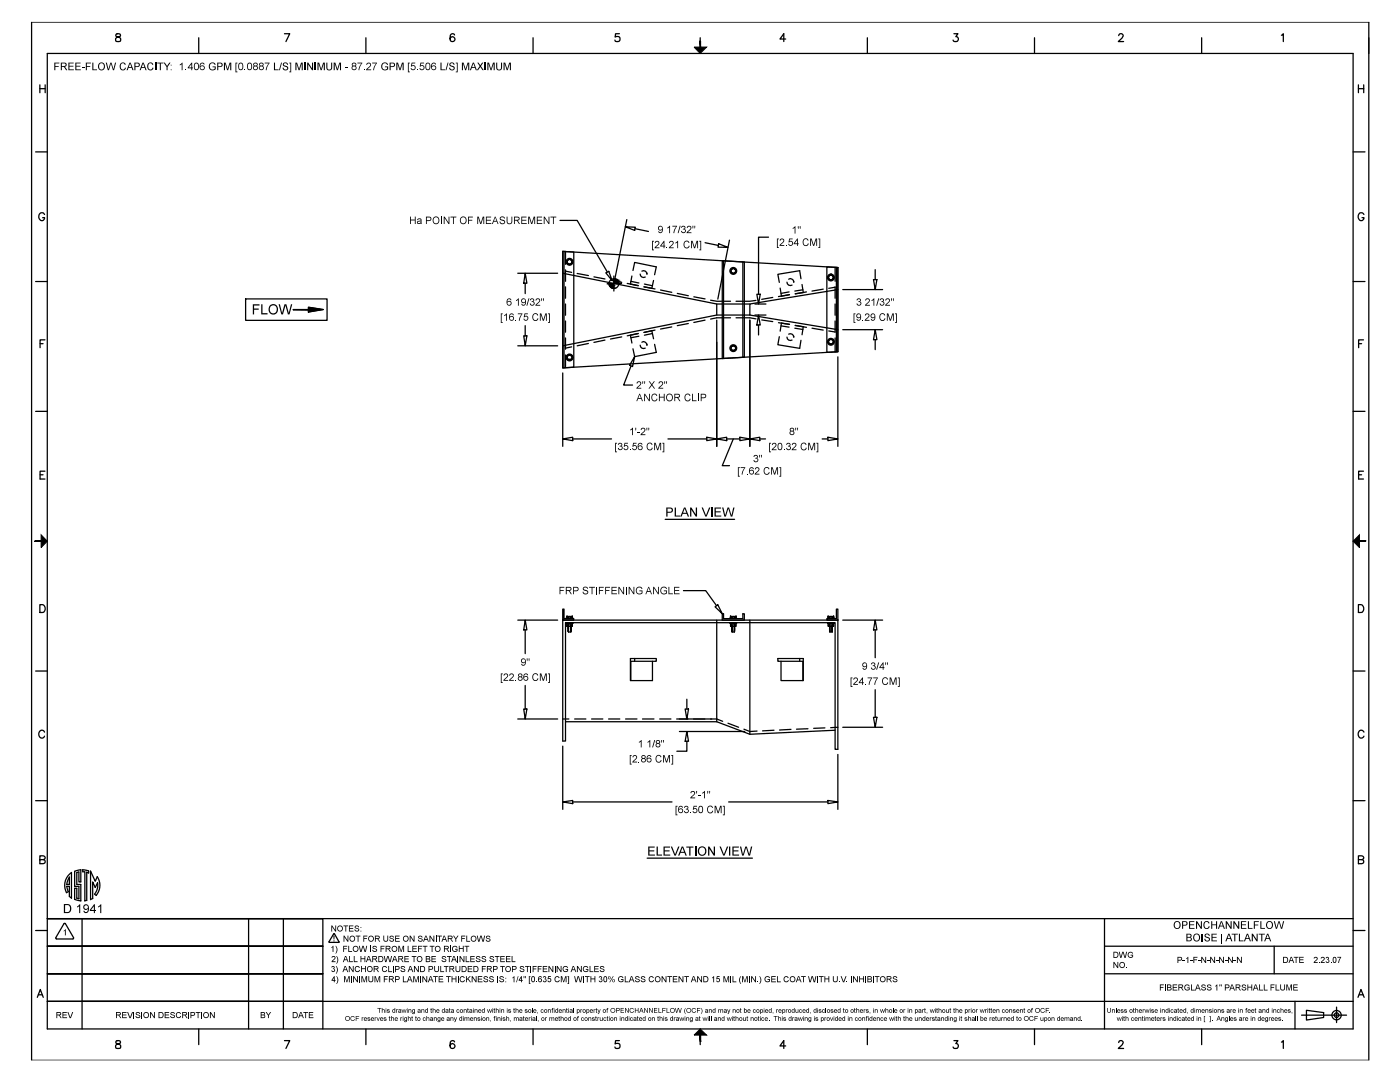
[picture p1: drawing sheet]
<svg xmlns="http://www.w3.org/2000/svg" width="279mm" height="216mm" viewBox="0 0 279 216" stroke-linecap="round" stroke-linejoin="round" font-family="sans-serif">
<g fill="#000" stroke="#000" stroke-width=".2">
<path d="M138.5 9.4h2.5l-1.3 1.3zM121.5 56.6l1 .4h-.9zM121.5 56.6h1v.4zM121.6 57l.9 .3h-.7zM121.6 57h.9v.3zM121.8 57.3l.7 .2h-.4zM121.8 57.3h.7v.2zM122.1 57.5l.4 .1zM121.5 56.6h1zM122.5 55.6l.4 .1zM122.5 55.7l.7 .2h-.7zM122.5 55.7h.4l.3 .2z"/>
<path d="M122.5 55.9l.9 .3h-.9zM122.5 55.9h.7l.2 .3zM122.5 56.6h1zM122.5 56.2l1 .4h-1zM122.5 56.2h.9l.1 .4zM58.5 61.8h3.1zM61.6 61.3l2.9 .5h-2.9zM61.6 61.8h2.9l-2.9 .5zM8.2 106.7l1.2 1.3-1.2 1.3zM270 108l1.3-1.3v2.6zM138.5 206.5l1.2-1.2 1.3 1.2z"/>
<path d="M139.7 8.2l.1 1.2v-1.2zM139.7 8.2l.1 1.2h-.1z"/>
<path d="M6.9 107.9v.1l1.3-.1zM6.9 108l1.3-.1v.1z"/>
<path d="M271.3 108h1.3v-.1zM271.3 107.9h1.3l-1.3 .1z"/>
<path d="M139.7 206.5v1.3h.1zM139.7 206.5h.1v1.3z"/>
<path d="M139.7 206.5v1.3h.1zM139.7 206.5h.1v1.3z"/>
</g>
<g fill="none" stroke="#000" stroke-width=".25">
<path d="M6.3 4.4h266.9v207.2h-266.9zM8 16.9v1.6M8 17.7h1M9 16.9v1.6M9.4 10.7h260.6v194.6h-260.6zM23.2 6.8v.5l.5 .1a.45 .45 0 0 1 .4 .4 .45 .45 0 0 1-.4 .5h-.5l-.1-.3a.75 .75 0 0 1 .9-.7v-.5zM39.7 7.5v3.2M56.8 6.7h1l-.7 1.6M73 7.5v3.2M90.7 7a.44 .44 0 0 0-.7-.2l-.1 .2a1.34 1.34 0 0 0 .1 1.3 .49 .49 0 0 0 .8-.2 .49 .49 0 0 0-.3-.7 .49 .49 0 0 0-.7 .4M106.4 7.5v3.2M123.6 6.7h-.8v.7a.55 .55 0 0 1 .8-.1 .55 .55 0 0 1-.1 .9 .55 .55 0 0 1-.8-.2"/>
<path d="M139.7 7.5v3.2M156.8 7.8h-1.1l.7-1.1v1.6M173.1 7.5v3.2M190.4 6.7h.8l-.4 .6a.53 .53 0 0 1 .3 .9 .53 .53 0 0 1-.9-.2M206.5 7.5v3.2M223.3 7.1l.3-.4h.3l.3 .3-.3 .6-.7 .7h1M239.8 7.5v3.2M255.7 7l.4-.3v1.6M271.1 17.7h1.1M271.1 16.9v1.6M272.2 16.9v1.6M7.1 30.3h2.3"/>
<path d="M270 30.3h2.4M7.1 56.2h2.3M8.9 42.8a.6 .6 0 0 0-.7-.3 .6 .6 0 0 0-.5 .6v.3a.57 .57 0 0 0 .6 .6 .57 .57 0 0 0 .6-.6h-.4M49 59.6h16.3v4.3h-16.3zM103.3 54.5h8M104.8 54.5l.4 2h-.7zM104.8 56.5v2.1M111.8 44h3.4l6 10.3M112.3 54.5l30.7 6.2v2.2M112.3 50.2l54.9 3.2v16.8l-54.9 3.2zM112.3 50.2l2.2 .1v23l-2.2 .1zM112.6 50.2v23.2"/>
<path d="M112.9 50.2v2.5M112.9 53.8v2.3M112.9 57.2v2.3M112.9 54.1l1.2 .3M113.2 52.5l.5 .3M113.2 52v.5M113.6 51.7h.1M113.6 52.7h.1M113.7 51.7l-.5 .2M113.7 51.7l.4 .2M114.1 52h.1M114.1 52.5h.1"/>
<path d="M114.1 52.5l-.4 .3M114.2 52v.5M115.2 54.6l2.2 .4M118.5 55.2l2.2 .5M120.9 54.4l.6-.3 .7 1.9zM121.8 55.9l2.3 .4M122.5 55.1v3M124 56.6h-3h3M124.8 45.3h2l-.1 .7zM125.1 43.8l-2.4 11.8M125.2 56.6l2.2 .4M125.9 56.1l1.6 .4"/>
<path d="M126.1 55.1l-.3 1.6 1.6 .3M126.3 54l.4-1.6 4.3 .9-.4 1.5M126.7 45.6l2.7 .6M127.8 54.7a.68 .68 0 0 0 1 .6M128.1 54.1a.68 .68 0 0 1 1 .6M128.6 56.7l1.6 .3M129.1 54.7h.1M130.4 56l-.3 1.5-1.6-.3 2.2 .5M131.8 57.9l2.3 .4M135.2 58.5l2.2 .5M138.5 59.2l2.2 .4M140.7 48.4l2.7 .6"/>
<path d="M141.8 59.9l1.2 .2h2.8M143.4 48.6l1.9 .8-2-.1zM144.1 52l4.4 .3v19l-4.4 .2zM144.4 52v19.5M145.6 47.9l-2.3 11.8M145.9 54.4h.1M145.9 54.4l.4 .2M145.9 54.3h.1M145.9 53.8h.1M146.3 53.5l-.4 .3v.5M146.3 53.5h.1M146.3 54.6h.1"/>
<path d="M146.3 53.5l.5 .3v.6l-.5 .2M146.8 53.8h.1M146.8 54.3h.1M148.2 52.3v19M150.9 59.9l-1.3 .2h-2.7M151 58.7h.7l-.3 2zM153.4 47.3h-2v11.4M154.2 59.3l-2.2 .4M155.7 57.5l.3 1.6 1.6-.3-2.2 .4M157.1 56.3a.68 .68 0 0 0 1 .6M157.4 55.7a.68 .68 0 0 1 1 .6M157.5 58.2l-1.6 .3"/>
<path d="M158.4 56.3h.1M159.8 55.6l-.2-1.6-4.4 .7 .3 1.6M160.1 56.8l.2 1.6-1.6 .2 2.2-.4M160.2 57.8l-1.6 .3M164.3 57.7l-2.3 .4M165 53.3l2.2 .1v16.8l-2.2 .1zM165.4 55.7l.4 .2M165.4 55.1v.5M165.8 54.9h.1M165.8 55.9h.1M165.8 54.8l-.4 .3M165.9 54.8h.1"/>
<path d="M165.9 54.8l.4 .3M166.2 55.1h.1M166.3 55.6h-.1M166.3 55.7h.1M166.3 55.7l-.4 .2M166.3 55.1v.5M166.7 53.3v2.8M166.7 57.2v2.3M166.7 57.3l-1.3 .2M166.9 53.3v16.9M167.2 57.8l-17.6 2.9v2.2M168.2 57.8h7.9"/>
<path d="M174.3 55.8h.7l-.3 2zM174.7 53.8v2M270 56.2h2.4M272.2 42.8a.6 .6 0 0 0-.7-.3 .6 .6 0 0 0-.4 .6v.3a.57 .57 0 0 0 .5 .6 .57 .57 0 0 0 .6-.6h-.4M8 68.6h.6M9 67.8h-1v1.6M58.5 61.8h3.1zM61.6 61.3l2.9 .5-2.9 .5zM103.3 69h8M104.5 67h.7l-.4 2zM104.8 65v2M112.3 74.4v14.7"/>
<path d="M112.9 60.7v2.2M112.9 64v2.3M112.9 67.4v2.3M112.9 70.8v2.6M113.2 71l.5-.2 .4 .3M113.2 71.6h.1M113.2 71.1v.5l.5 .2M113.7 71.8h.1M114.1 69.2l-1.2 .3M114.1 71.6l-.4 .2M114.2 71.1v.5M117.4 68.5l-2.2 .5"/>
<path d="M120.7 67.9l-2.2 .4M124.1 67.2l-2.3 .4M125.2 67l2.2-.5-1.6 .4 .3 1.6M125.9 73l-1.4 3.8h1.7M126.7 71.2l-.5 1.9-.6-.2zM127.5 67.1l-1.6 .3M127.8 68.9a.68 .68 0 0 0 1 .6M128.1 68.3a.68 .68 0 0 1 1 .6M129.1 68.9h.1M130.2 66.5l-1.6 .4M130.6 68.7l.4 1.6-4.3 .9-.4-1.6M130.7 65.9l-2.2 .4 1.6-.3 .3 1.6"/>
<path d="M134.1 65.2l-2.3 .5M137.4 64.6l-2.2 .4M140.7 63.9l-2.2 .4M143 60.7h6.6M143 63.9v25.2M145.8 63.4h-2.8l-1.2 .3M145.9 69.8l.4 .2M145.9 69.2h.1M146.3 69l-.4 .2v.5M146.3 70h.1M146.4 69l.4 .2v.5M146.8 69.2h.1"/>
<path d="M146.8 69.7h.1M146.8 69.8l-.5 .2M146.9 63.4h2.7l1.3 .2M149.6 62.9h-6.6l-30.7 6.1M149.6 62.9l17.6 2.9M149.6 63.9v25.2M150.7 60.7h2.2M150.7 62.9h2.2M151.4 62.9l.3 2h-.7zM151.4 64.9v1.9M152 63.8l2.2 .4M155.4 64.4l2.2 .3-1.6-.2-.3 1.6"/>
<path d="M155.5 67.2l-.3 1.6 4.4 .7 .2-1.6M155.9 65l1.6 .3M157.1 67.3a.68 .68 0 0 0 1 .6M157.4 66.7a.68 .68 0 0 1 1 .6M158.4 67.3h.1M158.6 65.5l1.6 .2M160.9 65.3l-2.2-.4 1.6 .3-.2 1.6M162 65.5l2.3 .4M165.4 68.5l.4 .2M165.4 67.9v.6M165.4 66l1.3 .2M165.8 67.7h.1"/>
<path d="M165.8 68.7h.1M165.8 67.6l-.4 .3M165.9 67.6l.4 .3M166.2 67.9l.1 .1M166.3 68.4l-.1 .1M166.3 67.9h.1M166.3 68.5l-.4 .2M166.3 67.9v.6M166.7 60.7v2.2M166.7 64v2.3M166.7 67.4v2.8M167.2 71.2v17.9"/>
<path d="M168.2 65.8h7.9M174.7 65.8l.3 2h-.7zM174.7 67.8v2M271.1 68.6h.6M272.1 67.8h-1v1.6M7.1 82.1h2.3M8 94.7h.6M9 94h-1v1.6h1M112.3 87.6l2-.4v.7zM114.3 87.6h7.7M133.3 87.6h7.8M141.1 87.2l1.9 .4-1.9 .3z"/>
<path d="M143 87.6l2-.4v.7zM145 87.6h2.7M146.3 87.6l-2.2 5.3h1.5M147.7 87.2l1.9 .4-1.9 .3zM149.6 87.6l2-.4v.7zM151.6 87.6h1.2M164.1 87.6h1.1M165.2 87.2l2 .4-2 .3zM270 82.1h2.4M271.1 94.7h.6M272.1 94h-1v1.6h1M7.1 108h2.3"/>
<path d="M132.8 103.6h13.8M136.4 117.9h4.4l2.2 3M270 108h2.4M7.1 133.9h2.3M8 120.6h.5a.83 .83 0 0 1 .5 .8 .83 .83 0 0 1-.5 .8h-.5zM103.3 123.7h8M104.8 123.7l.4 2h-.7zM104.8 125.7v4.7M104.8 136.8v4.7M112.3 123.7h54.9v25.8h-.5v-25.3h-53.8v23.7h-.6zM112.3 121.5h.3v1.9h1.9v.3h-2.2zM113 123.4h1.4z"/>
<path d="M113 124.2h1.4v.2h-1.4zM113.1 124.9v-.4h1.1v.4h-.2M113.2 123.1h.1M113.2 124.4h1v.1h-1zM113.2 123.1v.3h1M113.4 123.1h.5M113.4 123.1v.3v-.3M113.4 123.1h-.2h1M113.4 125v.3M113.4 125.6h.1M113.4 125.3h.1M113.4 125.9h.1"/>
<path d="M113.4 126h.1M113.4 126l.1 .1M113.4 124.5v.4h-.3h1.1M113.4 125h.1M113.4 125.3l.1 .1M113.5 125.4h.1M113.5 125.6h.1M113.5 125.6l-.1 .4M113.5 126.1h.1M113.5 125.9h.1M113.5 125.1h.1M113.5 125.4l-.1 .2"/>
<path d="M113.5 125h-.1M113.9 126.1h.1M113.9 123.1h.1M113.9 123.1v.3M113.9 125h.1M114 123.1h.2v.3M114 125.2v.4M114 125.6h.1M114 125.6v.2M114 125.8h.1M114 125.8v.1M114 125.9l-.1 .2h-.4"/>
<path d="M114 124.5l-.1 .4h-.5M114 125h.1M114 125v.2M114 125.2h.1M114 123.1v.3M114 125.9h.1M114.2 123.1h.1M114.2 123.1v.3M126.7 131.4v.6M130.2 132v3.8h-4.4v-4.4h5.2v.6h-5.1v3.8M137.1 139.5v2M142.7 121.1l.6-.4 .8 1.8z"/>
<path d="M143 123.7v20.3M144.1 122.5h.3v.9h3.8v-.9h.3v1.2h-4.4zM145.7 123.4h1.3zM145.7 124.2h1.3v.2h-1.3zM145.8 123.1h.1M145.8 124.9v-.4h1.1v.4h-.3M145.8 124.4h1.1v.1h-1.1zM145.8 123.1v.3h1.1M146 125v.3M146 125.6h.1M146 125.3h.1M146 125.6v.4"/>
<path d="M146 125.9h.1M146 126h.1M146 124.5v.4l-.2 .1 1.1-.1M146 125h.1M146 123.1v.3M146 125.3v.3M146.1 123.1h.5M146.1 123.1h-.3h1.1M146.1 123.1v.3M146.1 125h-.1M146.6 126.1h.1M146.6 125h.1"/>
<path d="M146.6 125.2v.4M146.6 125.6h.1M146.6 125.6v.2M146.6 125.8h.1M146.6 125.8v.1M146.6 125.9v.2h-.5l-.1-.1M146.6 124.5v.4h-.6M146.6 125v.2M146.6 125.2h.1M146.6 123.1v.3M146.6 125.9h.1M146.6 123.1h.1"/>
<path d="M146.6 123.1h.3v.3M146.9 123.1h.1M146.9 123.1v.3M149.6 123.7v22.8M155.9 132v3.8h4.4v-4.4h-5.1v.6h5v3.8M159.6 131.4v.6M165 123.4h1.9v-1.9h.3v2.2h-2.2zM165.1 123.4h1.4zM165.1 124.2h1.4v.2h-1.4zM165.3 123.1h1.1h-.3M165.3 123.1h.1M165.3 123.1v.3"/>
<path d="M165.3 124.4h1.1v.1h-1.1zM165.5 123.1h-.2v.3M165.5 123.1h.1M165.5 123.1v.3M165.6 123.1h.5M165.6 125.2v.4M165.6 125.6h.1M165.6 125.6v.2M165.6 125.8h.1M165.6 125.8v.1M165.6 125.9v.2h.5v-.1M165.6 124.5v.4h.5"/>
<path d="M165.6 124.9h-.3v-.4h1.1v.4M165.6 125h.1M165.6 125v.2M165.6 125.2h.1M165.6 125.9h.1M165.6 126.1h.1M166.1 125.4h.1M166.1 125.9v.1M166.1 126.1h.1M166.1 125.9h.1M166.1 125.5h.1M166.1 125.8h.1"/>
<path d="M166.1 125.7h.1M166.1 125.1h.1M166.1 123.1v.3M166.1 125.4v.2M166.1 125.6v.3M166.1 125.3h.1M166.1 125.7v.1M166.1 125h.1M166.1 125.2h.1M166.1 125.6h.1M166.1 126h.1M166.1 124.5v.4l.2 .1-1-.1"/>
<path d="M166.1 125v.3M166.1 125.3v.1M166.4 123.1h.1M166.4 123.1v.3h-1.1M168.2 123.7h7.9M174.7 123.7l.3 2h-.7zM174.7 125.7v5.5M174.7 137.6v5.5M270 133.9h2.4M271.1 120.6h.5a.83 .83 0 0 1 .6 .8 .83 .83 0 0 1-.6 .8h-.5zM7.1 159.8h2.3M8.9 146.1a.59 .59 0 0 0-.7-.4 .59 .59 0 0 0-.5 .6v.4a.59 .59 0 0 0 .5 .6 .59 .59 0 0 0 .7-.4"/>
<path d="M103.3 143.5h8M104.5 141.5h.7l-.4 2zM112.3 148.9v12.6M112.3 143.5h1.2M112.9 144h30.1l6.6 2.5 17.1-.8M114.7 143.5h2.2M118.1 143.5h2.2M121.5 143.5h2.2M124.8 143.5h2.3M128.2 143.5h2.3M131.7 143.5h2.2M135 143.5h8l1.2 .4"/>
<path d="M135.6 146h13M136.7 141.5h.7l-.3 2zM137.1 147.9v2h-2M137.1 146l.3 1.9h-.7zM145.3 144.3l2.1 .8M148.5 145.5l1.1 .5 1.5-.1M154.5 145.7l-2.3 .1M157.9 145.5l-2.3 .2M161.2 145.4l-2.2 .1M164.6 145.2l-2.2 .1M165.2 159.7l2 .3-2 .4zM167.2 150.5v11"/>
<path d="M167.2 145.1l-1.4 .1M168.2 145.1h7.9M174.3 143.1h.7l-.3 2zM270 159.8h2.4M272.2 146.1a.59 .59 0 0 0-.7-.4 .59 .59 0 0 0-.4 .6v.4a.59 .59 0 0 0 .4 .6 .59 .59 0 0 0 .7-.4M8 171.5l.8-.1 .2-.2-.2-.3-.8-.1v1.5h.6l.4-.3a.39 .39 0 0 0-.4-.5M13.3 176.9h.5v2M13.3 176.9l.3 1-.4 .2M13.8 175v1.5h-.5M13.9 175l-.4 .7-.2 .8M14.3 174.1v5.1M14.9 173.9v3h.8v2.5"/>
<path d="M15.7 174l-.4 .1v2.4h.8v3.3M15.7 179.3l-.4-.1v-2h-.4v2.3M16.1 173.5v2.5h-.4v-2M16.5 173.5v.4l.4 .1M16.9 173.9v5.9M17.3 174.1l.4 .1M17.3 174v5.7M17.7 173.8v.4M18.5 176v3.3M19.4 174.9l-.4 1-.9-2.1v5.7M19.5 176.1a2.71 2.71 0 0 1-.6 2.3l.3 .3M19.5 176.1l-.5 1-.5-1.1v.5"/>
<path d="M112.3 160l2-.3v.7zM114.3 160h19.8M129.2 171.2h21M145.4 160h19.8M271.1 171.5l.9-.1 .2-.2-.2-.3-.9-.1v1.5h.7l.4-.3a.39 .39 0 0 0-.4-.5M7.1 185.7h2.3M7.4 199l.6-1.6 .6 1.6M7.7 198.5h.7M9.4 199.8h55h-55M9.4 194.3h55h-55M9.4 188.8h55h-55M9.4 183.3h55h-55"/>
<path d="M9.4 183.3h55v22M11.1 187.1l.2 .3 3.3-.1 .1-.2M12.8 184.3l-1.7 2.8M12.8 184.3h.2M13 184.3l1.7 2.8M16.4 188.8h33.2M16.4 183.3v22M16.4 199.8h33.2M16.4 194.3h33.2M49.6 183.3v22M56.6 183.3v22M64.4 199.8h205.6"/>
<path d="M64.4 183.3h156M66.6 186.3h.2l.9 1.7h-2zM220.4 188.8h49.6M220.4 194.3h49.6M254.3 188.8v5.5M258.4 199.8v5.5M270 183.3h-49.6v22M270 185.7h2.4M271 199l.6-1.6 .6 1.6M271.3 198.5h.7M23.2 207.7v.5l.5 .1a.45 .45 0 0 1 .4 .4 .45 .45 0 0 1-.4 .5h-.5l-.1-.3a.75 .75 0 0 1 .9-.7v-.5zM39.7 205.3v3.1"/>
<path d="M56.8 207.6h1l-.7 1.6M73 205.3v3.1M90.7 207.9a.44 .44 0 0 0-.7-.2l-.1 .2a1.34 1.34 0 0 0 .1 1.3 .49 .49 0 0 0 .8-.2 .49 .49 0 0 0-.3-.7 .49 .49 0 0 0-.7 .4M106.4 205.3v3.1M123.6 207.6h-.8v.7a.55 .55 0 0 1 .8 0 .55 .55 0 0 1-.1 .8 .55 .55 0 0 1-.8-.2M139.7 205.3v3.1M156.8 208.7h-1.1l.7-1.1v1.6M173.1 205.3v3.1M190.4 207.6h.8l-.4 .6a.53 .53 0 0 1 .3 .9 .53 .53 0 0 1-.9-.2M206.5 205.3v3.1M223.3 208l.3-.4h.3l.3 .3-.3 .6-.7 .7h1M239.8 205.3v3.1"/>
<path d="M255.7 207.9l.4-.3v1.6M259.8 202.6h8.9M260.7 201.6l3.5 .5v.9l-3.5 .5zM266.7 201v3"/>
<circle cx="113.7" cy="52.2" r=".68"/>
<circle cx="113.7" cy="52.2" r=".47"/>
<circle cx="122.5" cy="56.6" r=".97"/>
<circle cx="146.3" cy="54.1" r=".68"/>
<circle cx="146.3" cy="54.1" r=".47"/>
<circle cx="165.8" cy="55.4" r=".68"/>
<circle cx="165.8" cy="55.4" r=".47"/>
<circle cx="113.7" cy="71.3" r=".68"/>
<circle cx="113.7" cy="71.3" r=".47"/>
<circle cx="146.3" cy="69.5" r=".68"/>
<circle cx="146.3" cy="69.5" r=".47"/>
<circle cx="165.8" cy="68.2" r=".68"/>
<circle cx="165.8" cy="68.2" r=".47"/>
<circle cx="266.7" cy="202.6" r=".93"/>
<circle cx="266.7" cy="202.6" r=".47"/>
</g>
<g fill="#000">
<path d="M10.8 12.5h1v.2h-.8v.5h.7v.1h-.7v.7h-.2zM13.6 12.5h1.1v.2h-.8v.4h.8v.2h-.8v.5h.8v.2h-1.1zM15 12.5h1.1v.2h-.9v.4h.8v.2h-.8v.5h.9v.2h-1.1zM16.3 13.4h.6v.1h-.6zM17.1 12.5h1v.2h-.8v.5h.7v.1h-.7v.7h-.2zM18.4 12.5h.2v1.3h.8v.2h-1zM21.1 12.5h.2l.3 1.3 .4-1.3h.3l.3 1.3 .4-1.3h.2l-.4 1.5h-.3l-.4-1.3-.4 1.3h-.2zM24.1 12.7l.3-.2h.3l.4 .4h-.2a.43 .43 0 0 0-.6-.2 .43 .43 0 0 0-.2 .5 .44 .44 0 0 0 .3 .7 .44 .44 0 0 0 .5-.4h.2a.68 .68 0 0 1-.9 .5 .68 .68 0 0 1-.3-1zM29.6 12.7l.3-.2h.3l.4 .4h-.2a.43 .43 0 0 0-.6-.2 .43 .43 0 0 0-.2 .5 .44 .44 0 0 0 .3 .7 .44 .44 0 0 0 .5-.4h.2a.68 .68 0 0 1-.9 .5 .68 .68 0 0 1-.3-1zM31 12.5h.2v1.5h-.2zM31.4 12.5h1.2v.2h-.5v1.3h-.2v-1.3h-.5zM32.6 12.5h.3l.4 .7 .5-.7h.2l-.6 .9v.6h-.2v-.6z"/>
<path d="M35.9 12.9l.5-.4v1.5h-.1v-1.2l-.4 .3zM37 13.8h.2v.2h-.2zM41.9 12.7a.68 .68 0 0 1 1.1 .2l-.2 .1a.53 .53 0 0 0-.7-.3 .53 .53 0 0 0-.2 .7 .47 .47 0 0 0 .5 .5 .47 .47 0 0 0 .4-.5h-.4v-.1h.7v.5a.82 .82 0 0 1-1.2 0 .82 .82 0 0 1 0-1.1zM44.7 12.5h.3l.4 1.3 .4-1.3h.4v1.5h-.3v-1.3l-.4 1.3h-.2l-.4-1.3v1.3h-.2zM47 12.5h.4v.2h-.2v1.6h.2v.1h-.4zM48.8 13.8h.2v.2h-.2zM52.8 12.5h1l-.6 1.5h-.2l.1-.4 .5-.9h-.8zM54.7 12.5h.2v1.3h.7v.2h-.9zM56.1 12.5h.2l-.4 1.5h-.2zM56.6 12.6a.56 .56 0 0 1 .9 .3h-.2a.29 .29 0 0 0-.4-.3 .29 .29 0 0 0-.1 .5 .55 .55 0 0 1 .6 .2 .55 .55 0 0 1 0 .6 .6 .6 0 0 1-1-.4h.2a.34 .34 0 0 0 .4 .5 .34 .34 0 0 0 .2-.6 .54 .54 0 0 1-.6-.2 .54 .54 0 0 1 0-.6zM57.7 12.5h.4v1.9h-.4v-.1h.2v-1.6h-.2zM59 12.5h.3l.4 1.3 .4-1.3h.3v1.5h-.2v-1.3l-.4 1.3h-.2l-.4-1.3v1.3h-.2z"/>
<path d="M60.8 12.5h.2v1.5h-.2zM61.3 12.5h.2l.8 1.1v-1.1h.2v1.5h-.2l-.8-1.1v1.1h-.2zM62.9 12.5h.2v1.5h-.2zM63.4 12.5h.3l.4 1.3 .4-1.3h.3v1.5h-.2v-1.3l-.4 1.3h-.2l-.4-1.3v1.3h-.2zM65.1 12.5h.2v.9a.39 .39 0 0 0 .3 .5 .39 .39 0 0 0 .5-.3v-1.1h.2v.9a.59 .59 0 0 1-.6 .7 .59 .59 0 0 1-.6-.7zM66.6 12.5h.3l.4 1.3 .4-1.3h.4v1.5h-.2v-1.3l-.5 1.3h-.2l-.4-1.3v1.3h-.2zM68.9 13.4h.5v.1h-.5zM71.3 12.5h1l-.6 1.5h-.2l.1-.4 .5-.9h-.8zM72.6 13.8h.2v.2h-.2zM73.2 12.6a.53 .53 0 0 1 .8 .2 .53 .53 0 0 1-.4 .8l-.3 .2h.8v.2h-1l.2-.4a.59 .59 0 0 0 .4-.9h-.3l-.1 .3-.2-.1zM74.3 12.5h.9l-.6 1.5h-.1l.1-.4 .5-.9h-.8zM76.3 12.7a.68 .68 0 0 1 1.1 .2l-.2 .1a.53 .53 0 0 0-.7-.3 .53 .53 0 0 0-.2 .7 .47 .47 0 0 0 .5 .5 .47 .47 0 0 0 .4-.5h-.4v-.1h.7v.5a.82 .82 0 0 1-1.2 0 .82 .82 0 0 1 0-1.1z"/>
<path d="M79.1 12.5h.3l.4 1.3 .4-1.3h.4v1.5h-.2v-1.3l-.5 1.3h-.2l-.4-1.3v1.3h-.2zM81.4 12.5h.4v.2h-.2v1.6h.2v.1h-.4zM82.2 12.5h.7v.2h-.6l-.1 .4a.5 .5 0 0 1 .7 .2 .5 .5 0 0 1-.3 .7 .5 .5 0 0 1-.7-.4h.2a.34 .34 0 0 0 .5 .2 .34 .34 0 0 0 .1-.6 .34 .34 0 0 0-.5 .1h-.2zM83.2 13.8h.2v.2h-.2zM83.9 12.5h.7v.2h-.5l-.1 .4a.5 .5 0 0 1 .7 .2 .5 .5 0 0 1-.4 .7 .5 .5 0 0 1-.6-.4h.2a.34 .34 0 0 0 .5 .2 .34 .34 0 0 0 .1-.6 .34 .34 0 0 0-.6 .1h-.1zM87.9 12.5h.2v1.3h.7v.2h-.9zM89.3 12.5h.2l-.4 1.5h-.2zM89.8 12.6a.56 .56 0 0 1 .9 .3h-.2a.29 .29 0 0 0-.4-.3 .29 .29 0 0 0-.1 .5 .55 .55 0 0 1 .6 .2 .55 .55 0 0 1 0 .6 .6 .6 0 0 1-1-.4h.2a.34 .34 0 0 0 .4 .5 .34 .34 0 0 0 .2-.6 .54 .54 0 0 1-.6-.2 .54 .54 0 0 1 0-.6zM91 12.5h.3v1.9h-.3v-.1h.2v-1.6h-.2zM92.2 12.5h.3l.4 1.3 .4-1.3h.4v1.5h-.3v-1.3l-.4 1.3h-.2l-.4-1.3v1.3h-.2zM95.2 12.5h.3l.3 .5 .4-.5h.3l-.5 .7 .5 .8h-.2l-.4-.6-.5 .6h-.2l.5-.8zM96.8 12.5h.2v1.5h-.2z"/>
<path d="M97.3 12.5h.3l.4 1.3 .4-1.3h.3v1.5h-.2v-1.3l-.4 1.3h-.2l-.4-1.3v1.3h-.2zM99 12.5h.2v.9a.39 .39 0 0 0 .3 .5 .39 .39 0 0 0 .5-.3v-1.1h.2v.9a.59 .59 0 0 1-.6 .7 .59 .59 0 0 1-.6-.7zM100.5 12.5h.3l.4 1.3 .4-1.3h.4v1.5h-.2v-1.3l-.5 1.3h-.2l-.4-1.3v1.3h-.2zM81.8 43.2h.2v.6h.8v-.6h.2v1.5h-.2v-.7h-.8v.7h-.2zM88 43.2h.2v1.5h-.2zM88.6 43.2h.1l.8 1.2v-1.2h.2v1.5h-.2l-.8-1.2v1.2h-.1zM89.9 43.2h1.2v.2h-.5v1.3h-.2v-1.3h-.5zM93.4 43.2h1v.2h-.8v.5h.6v.1h-.6v.7h-.2zM95.3 43.2h.2l.4 1.3 .5-1.3h.2v1.5h-.1v-1.3l-.5 1.3h-.2l-.4-1.3v1.3h-.1zM97 43.2h1v.2h-.9v.5h.9v.1h-.9v.5h1v.2h-1.1zM99.9 43.3a.57 .57 0 0 1 .9 .3h-.2a.33 .33 0 0 0-.4-.3 .33 .33 0 0 0-.2 .4 .74 .74 0 0 1 .8 .7 .59 .59 0 0 1-.6 .3 .59 .59 0 0 1-.5-.5h.2a.36 .36 0 0 0 .3 .4 .36 .36 0 0 0 .4-.5h-.1a.53 .53 0 0 1-.6-.2 .53 .53 0 0 1 0-.6zM101.1 43.2h.2v.9a.41 .41 0 0 0 .4 .5 .41 .41 0 0 0 .4-.5v-.9h.1v.9a.57 .57 0 0 1-.5 .6 .57 .57 0 0 1-.6-.6z"/>
<path d="M104 43.2h1.1v.2h-.9v.5h.8v.1h-.8v.5h.9v.2h-1.1zM105.4 43.2h.3l.4 1.3 .4-1.3h.3v1.5h-.2v-1.3l-.4 1.3h-.2l-.4-1.3v1.3h-.2zM107.1 43.2h1.1v.2h-.9v.5h.8v.1h-.8v.5h.9v.2h-1.1zM108.5 43.2h.2l.8 1.2v-1.2h.1v1.5h-.1l-.8-1.2v1.2h-.2zM109.9 43.2h1.1v.2h-.5v1.3h-.1v-1.3h-.5zM130.1 48.1h.4v.1h-.2v1.6h.2v.1h-.4zM130.8 48.2a.51 .51 0 0 1 .8 .2 .51 .51 0 0 1-.4 .7l-.3 .3h.7v.1h-1l.2-.3a.76 .76 0 0 0 .5-.9l-.3-.1-.2 .3h-.1zM133 49.4h.2v.1h-.2zM133.2 45.4l.5-.4v1.5h-.1v-1.1l-.4 .2zM134.2 45h.9l-.5 1.5h-.2l.1-.4 .4-.9h-.7zM133.7 48.2a.51 .51 0 0 1 .7 .2 .51 .51 0 0 1-.4 .7l-.3 .3h.7v.1h-.9l.1-.3a.76 .76 0 0 0 .6-.9l-.3-.1-.2 .3h-.2zM135.7 45h.1l-.4 1.5h-.2z"/>
<path d="M134.8 48.4l.5-.3v1.4h-.1v-1.1l-.4 .2zM136.1 45.1a.39 .39 0 0 1 .6 0 .39 .39 0 0 1-.1 .6 .46 .46 0 0 1 0 .8 .46 .46 0 0 1-.7-.4h.2a.31 .31 0 0 0 .3 .3 .31 .31 0 0 0 .3-.4 .31 .31 0 0 0-.4-.2v-.2a.26 .26 0 0 0 .3-.1 .26 .26 0 0 0-.2-.4 .26 .26 0 0 0-.3 .3h-.2zM136.6 48.2l.6-.2 .4 .4-.2 .1a.48 .48 0 0 0-.7-.2 .48 .48 0 0 0-.1 .7 .43 .43 0 0 0 .4 .4 .43 .43 0 0 0 .5-.4l.1 .1a.66 .66 0 0 1-.9 .4 .66 .66 0 0 1-.3-.9zM137.9 48.1h.3l.4 1.2 .4-1.2h.3v1.4h-.2v-1.3l-.4 1.3h-.2l-.4-1.3v1.3h-.2zM137.2 45.2a.51 .51 0 0 1 .8 .2 .51 .51 0 0 1-.4 .7l-.3 .3h.7v.1h-1l.3-.4a.57 .57 0 0 0 .3-.9l-.3 .1-.1 .2h-.1zM139.6 48.1h.3v1.8h-.3v-.1h.2v-1.6h-.2zM155.1 47.6h.3v.2h-.2v1.5h.2v.2h-.3zM155.7 47.7a.51 .51 0 0 1 .8 .2 .51 .51 0 0 1-.4 .7l-.3 .3h.7v.2h-.9l.1-.4a.76 .76 0 0 0 .6-.9h-.4l-.1 .3-.2-.1zM156.8 48.9h.2v.2h-.2zM157.5 47.6h.7v.2h-.6v.3a.48 .48 0 0 1 .6 .3 .48 .48 0 0 1-.3 .6 .48 .48 0 0 1-.6-.4h.2a.32 .32 0 0 0 .4 .2 .32 .32 0 0 0 .1-.5 .32 .32 0 0 0-.5 .1l-.2-.1zM158.2 45.5l.6-.4v1.5h-.2v-1.1l-.4 .2zM160.4 47.7l.6-.1 .4 .4h-.2a.48 .48 0 0 0-.7-.2 .48 .48 0 0 0-.1 .7 .43 .43 0 0 0 .4 .4 .43 .43 0 0 0 .4-.3h.2a.65 .65 0 0 1-.9 .4 .65 .65 0 0 1-.3-.9z"/>
<path d="M161.7 47.6h.3l.4 1.3 .4-1.3h.3v1.5h-.2v-1.3l-.4 1.3h-.2l-.4-1.3v1.3h-.2zM163.3 47.6h.4v1.9h-.4v-.2h.2v-1.5h-.2zM50.5 60.7h1.3v.3h-1.1v.6h.9v.2h-.9v.9h-.2zM52.1 60.7h.3v1.8h1v.2h-1.3zM55.6 60.7h.3l.4 1.8 .5-1.8h.4l.4 1.8 .5-1.8h.2l-.5 2h-.3l-.5-1.7-.5 1.7h-.3zM99.9 62.5h.4v.2h-.2v1.6h.2v.1h-.4zM100.6 62.9l.6-.4v1.5h-.2v-1.1l-.4 .2zM102.8 63.8h.2v.2h-.2zM103.3 62.5h1l-.6 1.5h-.1v-.4l.5-.9h-.8zM103 59.9l.5-.4v1.5h-.1v-1.1l-.4 .2zM104.7 62.5h.7v.2h-.6l-.1 .4a.48 .48 0 0 1 .7 .2 .48 .48 0 0 1-.3 .7 .48 .48 0 0 1-.6-.4h.1a.32 .32 0 0 0 .5 .2 .32 .32 0 0 0 .1-.5 .32 .32 0 0 0-.5 0h-.2zM105.5 59.5h.2l-.5 1.5h-.1z"/>
<path d="M105.9 59.6a.39 .39 0 0 1 .6 0 .39 .39 0 0 1-.1 .6 .46 .46 0 0 1 0 .8 .46 .46 0 0 1-.7-.4l.2-.1a.31 .31 0 0 0 .3 .4 .31 .31 0 0 0 .3-.4 .31 .31 0 0 0-.4-.2v-.2a.26 .26 0 0 0 .3-.2 .26 .26 0 0 0-.2-.3 .26 .26 0 0 0-.3 .2l-.2 .1zM106.4 62.7l.7-.2 .3 .4-.2 .1a.48 .48 0 0 0-.6-.3 .48 .48 0 0 0-.2 .7 .43 .43 0 0 0 .4 .5 .43 .43 0 0 0 .5-.4h.1a.66 .66 0 0 1-.8 .5 .66 .66 0 0 1-.3-1zM107.7 62.5h.3l.4 1.3 .4-1.3h.3v1.5h-.1v-1.3l-.5 1.3h-.2l-.4-1.3v1.3h-.2zM107 59.6a.51 .51 0 0 1 .8 .3 .51 .51 0 0 1-.4 .7l-.3 .2h.7v.2h-1l.3-.4a.57 .57 0 0 0 .4-.9l-.4 .1-.1 .2-.1-.1zM109.4 62.5h.4v1.9h-.4v-.1h.2v-1.6h-.2zM127.2 76.2a.51 .51 0 0 1 .8 .2 .51 .51 0 0 1-.5 .7l-.2 .3h.7v.2h-1l.3-.5a.57 .57 0 0 0 .3-.8h-.3l-.1 .2h-.2zM129.5 76.1h.2l.4 .5 .4-.5h.2l-.5 .7 .5 .8h-.2l-.4-.7-.5 .7h-.2l.6-.8zM130.2 78.7l.6-.1 .4 .4h-.2a.48 .48 0 0 0-.7-.2 .48 .48 0 0 0-.1 .7 .44 .44 0 0 0 .4 .4 .44 .44 0 0 0 .4-.4l.2 .1a.66 .66 0 0 1-.9 .4 .66 .66 0 0 1-.3-.9zM131.6 76.2a.51 .51 0 0 1 .7 .2 .51 .51 0 0 1-.4 .7l-.3 .3h.8v.2h-1l.2-.5a.57 .57 0 0 0 .4-.8h-.3l-.1 .2h-.2zM136.8 78.7l.6-.1 .4 .4h-.2a.48 .48 0 0 0-.7-.2 .48 .48 0 0 0-.1 .7 .44 .44 0 0 0 .4 .4 .44 .44 0 0 0 .5-.4l.1 .1a.66 .66 0 0 1-.9 .4 .66 .66 0 0 1-.3-.9zM170.3 62.5h.4v.2h-.2v1.6h.2v.1h-.4zM171.1 59.6a.39 .39 0 0 1 .6 0 .39 .39 0 0 1-.1 .6 .46 .46 0 0 1 0 .8 .46 .46 0 0 1-.7-.4l.2-.1a.31 .31 0 0 0 .3 .4 .31 .31 0 0 0 .3-.4 .31 .31 0 0 0-.4-.2v-.2a.26 .26 0 0 0 .4-.2 .26 .26 0 0 0-.2-.3 .26 .26 0 0 0-.4 .2l-.2 .1z"/>
<path d="M172.1 63.8h.2v.2h-.2zM172.7 62.6a.51 .51 0 0 1 .8 .3 .51 .51 0 0 1-.4 .7l-.3 .2h.7v.2h-.9l.1-.3a.76 .76 0 0 0 .6-.9l-.4-.1-.1 .3h-.2zM172.8 59.6a.51 .51 0 0 1 .8 .3 .51 .51 0 0 1-.4 .7l-.3 .2h.7v.2h-1l.3-.4a.57 .57 0 0 0 .4-.9l-.4 .1-.1 .2-.1-.1zM173.9 59.9l.6-.4v1.5h-.2v-1.1l-.4 .2zM175.3 59.5h.2l-.5 1.5h-.1zM175.7 59.6a.39 .39 0 0 1 .6 0 .39 .39 0 0 1-.1 .6 .46 .46 0 0 1 0 .8 .46 .46 0 0 1-.7-.4l.2-.1a.31 .31 0 0 0 .3 .4 .31 .31 0 0 0 .3-.4 .31 .31 0 0 0-.4-.2v-.2a.26 .26 0 0 0 .4-.2 .26 .26 0 0 0-.2-.3 .26 .26 0 0 0-.4 .2l-.2 .1zM175.7 62.7l.6-.2 .4 .4-.2 .1a.48 .48 0 0 0-.7-.3 .48 .48 0 0 0-.1 .7 .43 .43 0 0 0 .4 .5 .43 .43 0 0 0 .4-.4h.2a.66 .66 0 0 1-.9 .5 .66 .66 0 0 1-.3-1zM177 62.5h.3l.4 1.3 .4-1.3h.3v1.5h-.2v-1.3l-.4 1.3h-.2l-.4-1.3v1.3h-.2zM176.8 59.6a.51 .51 0 0 1 .8 .3 .51 .51 0 0 1-.4 .7l-.3 .2h.7v.2h-1l.3-.4a.57 .57 0 0 0 .4-.9l-.4 .1v.2l-.2-.1zM178.6 62.5h.4v1.9h-.4v-.1h.2v-1.6h-.2zM122.8 88.4h.3v.1h-.2v1.6h.2v.2h-.3zM123.5 88.5a.39 .39 0 0 1 .6-.1 .39 .39 0 0 1-.1 .6 .46 .46 0 0 1 0 .8 .46 .46 0 0 1-.7-.4h.2a.31 .31 0 0 0 .3 .3 .31 .31 0 0 0 .3-.4 .31 .31 0 0 0-.4-.2v-.2a.26 .26 0 0 0 .3-.1 .26 .26 0 0 0-.2-.4 .26 .26 0 0 0-.3 .3h-.2z"/>
<path d="M124.6 88.4h.7v.1h-.5l-.1 .4a.48 .48 0 0 1 .7 .3 .48 .48 0 0 1-.4 .6 .48 .48 0 0 1-.6-.4h.2a.32 .32 0 0 0 .5 .2 .32 .32 0 0 0 .1-.5 .32 .32 0 0 0-.6 .1l-.1-.1zM125.7 89.7h.1v.1h-.1zM126.4 88.4h.6v.1h-.5l-.1 .4a.48 .48 0 0 1 .7 .3 .48 .48 0 0 1-.3 .6 .48 .48 0 0 1-.6-.4h.1a.32 .32 0 0 0 .5 .2 .32 .32 0 0 0 .1-.5 .32 .32 0 0 0-.5 .1l-.2-.1zM125.8 85.7l.5-.4v1.5h-.1v-1.1l-.4 .2zM126.8 85.3h.2l-.1 .6zM127.2 86.2h.5v.2h-.5zM128.6 78.6h.1l.8 1.2v-1.2h.2v1.5h-.2l-.8-1.3v1.3h-.1zM128 85.5a.51 .51 0 0 1 .8 .2 .51 .51 0 0 1-.4 .7l-.3 .3h.7v.1h-1l.3-.4a.57 .57 0 0 0 .4-.9l-.4 .1-.1 .2h-.1zM129.2 88.5l.7-.2 .3 .5h-.1a.48 .48 0 0 0-.7-.2 .48 .48 0 0 0-.2 .7 .43 .43 0 0 0 .4 .4 .43 .43 0 0 0 .5-.4l.2 .1a.66 .66 0 0 1-.9 .4 .66 .66 0 0 1-.3-.9zM130.6 88.4h.2l.5 1.2 .4-1.2h.2v1.4h-.1v-1.3l-.4 1.3h-.3l-.4-1.3v1.3h-.1zM131.5 78.6h.2v.6h.8v-.6h.1v1.5h-.1v-.8h-.8v.8h-.2zM132.2 88.4h.4v1.9h-.4v-.2h.2v-1.6h-.2z"/>
<path d="M138.1 78.6h.2v1.3h.7v.2h-.9zM139.3 78.6h.2v1.5h-.2zM147.3 93.2h.3v.2h-.2v1.6h.2v.1h-.3zM147.8 93.2h.9l-.5 1.5h-.2l.1-.4 .5-.9h-.8zM149 94.5h.2v.2h-.2zM150.5 90.9a.39 .39 0 0 1 .6-.1 .39 .39 0 0 1 0 .6 .47 .47 0 0 1 0 .8 .47 .47 0 0 1-.7-.4h.1a.32 .32 0 0 0 .4 .3 .32 .32 0 0 0 .3-.4 .32 .32 0 0 0-.5-.2v-.1a.26 .26 0 0 0 .4-.2 .26 .26 0 0 0-.2-.3 .26 .26 0 0 0-.3 .2h-.2zM150.8 93.3a.51 .51 0 0 1 .7 .3 .51 .51 0 0 1-.4 .7l-.2 .2h.7v.2h-1l.2-.3a.76 .76 0 0 0 .5-.9l-.3-.1-.2 .3-.2-.1zM152.6 93.4l.6-.2 .4 .4-.2 .1a.48 .48 0 0 0-.7-.3 .48 .48 0 0 0-.1 .7 .43 .43 0 0 0 .4 .5 .43 .43 0 0 0 .4-.4h.2a.65 .65 0 0 1-.9 .5 .65 .65 0 0 1-.3-1zM153.5 88.4h.4v.1h-.2v1.6h.2v.2h-.4zM153.9 93.2h.3l.4 1.3 .4-1.3h.3v1.5h-.2v-1.3l-.4 1.3h-.2l-.4-1.3v1.3h-.2zM154.2 88.5a.51 .51 0 0 1 .7 .2 .51 .51 0 0 1-.4 .7l-.2 .3h.7v.1h-1l.2-.3a.76 .76 0 0 0 .5-.9l-.3-.1-.2 .3h-.2zM155.5 93.2h.4v1.9h-.4v-.1h.2v-1.6h-.2z"/>
<path d="M156.4 89.7h.2v.1h-.2zM157 88.5a.39 .39 0 0 1 .6-.1 .39 .39 0 0 1 0 .6 .46 .46 0 0 1 0 .8 .46 .46 0 0 1-.7-.4h.2a.31 .31 0 0 0 .3 .3 .31 .31 0 0 0 .3-.4 .31 .31 0 0 0-.5-.2l.1-.2a.26 .26 0 0 0 .3-.1 .26 .26 0 0 0-.2-.4 .26 .26 0 0 0-.3 .3h-.2zM158.2 88.5a.51 .51 0 0 1 .7 .2 .51 .51 0 0 1-.4 .7l-.3 .3h.7v.1h-.9l.1-.3a.76 .76 0 0 0 .6-.9l-.3-.1-.2 .3h-.2zM160 88.5l.6-.2 .4 .5h-.2a.48 .48 0 0 0-.7-.2 .48 .48 0 0 0-.1 .7 .43 .43 0 0 0 .4 .4 .43 .43 0 0 0 .4-.4l.2 .1a.66 .66 0 0 1-.9 .4 .66 .66 0 0 1-.3-.9zM161.3 88.4h.3l.4 1.2 .4-1.2h.3v1.4h-.2v-1.3l-.4 1.3h-.2l-.4-1.3v1.3h-.2zM162.9 88.4h.4v1.9h-.4v-.2h.2v-1.6h-.2zM111.7 117.1h.9v.2h-.8v.4h.7v.2h-.7v.7h-.1zM116.4 117.2a.57 .57 0 0 1 1 .3h-.2a.33 .33 0 0 0-.4-.3 .33 .33 0 0 0-.3 .4 .74 .74 0 0 1 .9 .7 .58 .58 0 0 1-.7 .3 .58 .58 0 0 1-.4-.5h.1a.36 .36 0 0 0 .4 .4 .36 .36 0 0 0 .3-.5 .53 .53 0 0 1-.6-.2 .53 .53 0 0 1-.1-.6zM117.6 117.1h1.1v.2h-.5v1.3h-.1v-1.3h-.5zM119 117.1h.2v1.5h-.2zM119.5 117.1h1v.2h-.8v.4h.7v.2h-.7v.7h-.2zM120.8 117.1h.9v.2h-.7v.4h.6v.2h-.6v.7h-.2z"/>
<path d="M122 117.1h1.1v.2h-.9v.4h.8v.2h-.8v.5h.9v.2h-1.1zM123.4 117.1h.2l.8 1.2v-1.2h.1v1.5h-.1l-.8-1.2v1.2h-.2zM124.9 117.1h.2v1.5h-.2zM125.5 117.1h.1l.8 1.2v-1.2h.2v1.5h-.2l-.8-1.2v1.2h-.1zM127.1 117.3a.66 .66 0 0 1 1.1 .2h-.1a.6 .6 0 0 0-.9-.1 .6 .6 0 0 0-.1 .8 .6 .6 0 0 0 .8 .2l.2-.1v-.3h-.5v-.2h.6v.6a.8 .8 0 0 1-1.1 0 .8 .8 0 0 1 0-1.1zM130.4 117.1h.1l.8 1.2v-1.2h.2v1.5h-.2l-.8-1.2v1.2h-.1zM132 117.3a.66 .66 0 0 1 1.1 .2h-.2a.6 .6 0 0 0-.8-.1 .6 .6 0 0 0-.2 .8 .6 .6 0 0 0 .9 .2l.1-.1v-.3h-.4v-.2h.6v.6a.8 .8 0 0 1-1.1 0 .8 .8 0 0 1 0-1.1zM133.4 117.1h.2v1.3h.7v.2h-.9zM134.5 117.1h1.1v.2h-.9v.4h.8v.2h-.8v.5h.9v.2h-1.1zM134.6 101.3h.3v1.6h.8v.2h-1.1zM137.7 101.3h.3l.9 1.3v-1.3h.2v1.8h-.3l-.8-1.4v1.4h-.3zM140 101.3h.3l.6 1.5 .6-1.5h.3l-.8 1.8h-.2z"/>
<path d="M141.9 101.3h.3v1.8h-.3zM142.6 101.3h1.3v.2h-1v.5h.9v.2h-.9v.7h1v.2h-1.3zM144.1 101.3h.3l.3 1.5 .5-1.5h.3l.5 1.5 .3-1.5h.3l-.5 1.8h-.3l-.4-1.6-.5 1.6h-.3zM99.9 134.4h.4v.1h-.2v1.6h.2v.2h-.4zM100.6 134.5a.51 .51 0 0 1 .8 .2 .51 .51 0 0 1-.4 .7l-.3 .3h.7v.1h-1l.2-.3a.76 .76 0 0 0 .6-.9h-.4l-.1 .2h-.2zM101.8 134.5a.51 .51 0 0 1 .7 .2 .51 .51 0 0 1-.4 .7l-.3 .3h.7v.1h-.9l.1-.3a.76 .76 0 0 0 .6-.9h-.3l-.2 .2h-.2zM102.8 135.7h.2v.1h-.2zM106.4 134.5l.7-.1 .3 .4h-.2a.48 .48 0 0 0-.6-.2 .48 .48 0 0 0-.2 .7 .43 .43 0 0 0 .4 .4 .43 .43 0 0 0 .5-.4l.1 .1a.66 .66 0 0 1-.8 .4 .66 .66 0 0 1-.3-.9zM107.7 134.4h.3l.4 1.2 .4-1.2h.3v1.4h-.1v-1.3l-.5 1.3h-.2l-.4-1.3v1.3h-.2zM109.4 134.4h.4v1.9h-.4v-.2h.2v-1.6h-.2zM169.8 135.2h.3v.1h-.2v1.6h.2v.2h-.3zM170.4 135.3a.51 .51 0 0 1 .8 .2 .51 .51 0 0 1-.4 .7l-.3 .3h.7v.1h-.9l.1-.3a.76 .76 0 0 0 .6-.9h-.4l-.1 .2h-.2z"/>
<path d="M172.6 136.5h.2v.1h-.2zM173.1 135.2h1l-.6 1.4h-.1v-.4l.5-.9h-.8zM174 132.3a.39 .39 0 0 1 .6-.1 .39 .39 0 0 1-.1 .6 .46 .46 0 0 1 0 .8 .46 .46 0 0 1-.7-.4h.2a.31 .31 0 0 0 .3 .3 .31 .31 0 0 0 .3-.4 .31 .31 0 0 0-.4-.2v-.1a.26 .26 0 0 0 .3-.2 .26 .26 0 0 0-.2-.3 .26 .26 0 0 0-.3 .2h-.2zM174.3 135.2h.9l-.5 1.4h-.2l.1-.4 .4-.9h-.7zM175.3 132.2h.2l-.5 1.4h-.1zM176.2 135.3l.7-.1 .3 .4h-.2a.48 .48 0 0 0-.6-.2 .48 .48 0 0 0-.2 .7 .43 .43 0 0 0 .4 .4 .43 .43 0 0 0 .5-.4l.2 .1a.66 .66 0 0 1-.9 .4 .66 .66 0 0 1-.3-.9zM177.5 135.2h.3l.4 1.2 .5-1.2h.2v1.4h-.1v-1.3l-.5 1.3h-.2l-.4-1.3v1.3h-.2zM179.2 135.2h.4v1.9h-.4v-.2h.2v-1.6h-.2zM125.7 150.7h.4v.1h-.2v1.6h.2v.2h-.4zM126.4 150.8a.51 .51 0 0 1 .7 .2 .51 .51 0 0 1-.4 .7l-.3 .3h.7v.1h-.9l.1-.3a.76 .76 0 0 0 .6-.9h-.3l-.2 .2h-.2zM127.4 152h.2v.1h-.2zM127.5 148l.6-.3v1.4h-.2v-1.1l-.4 .2z"/>
<path d="M129.2 148l.6-.3v1.4h-.2v-1.1l-.4 .2zM130.6 147.7h.1l-.4 1.4h-.1zM131 150.8l.7-.1 .3 .4h-.2a.48 .48 0 0 0-.6-.2 .48 .48 0 0 0-.2 .7 .43 .43 0 0 0 .4 .4 .43 .43 0 0 0 .5-.4l.1 .1a.66 .66 0 0 1-.9 .4 .66 .66 0 0 1-.3-.9zM132.3 150.7h.3l.4 1.2 .4-1.2h.3v1.4h-.2v-1.3l-.4 1.3h-.2l-.4-1.3v1.3h-.2zM134 150.7h.3v1.9h-.3v-.2h.2v-1.6h-.2zM137.9 157.9a.51 .51 0 0 1 .8 .3 .51 .51 0 0 1-.4 .7l-.3 .2h.7v.2h-.9l.2-.4a.57 .57 0 0 0 .4-.9l-.4 .1v.2l-.2-.1zM138.9 157.8h.2v.6zM139.3 158.7h.6v.1h-.6zM140.1 158.2l.6-.4v1.5h-.2v-1.1l-.4 .2zM129.4 168.9h1.3v.2h-1.1v.6h1v.2h-1v.6h1.1v.2h-1.3zM131 168.9h.3v1.6h.8v.2h-1.1zM132.4 168.9h1.3v.2h-1v.6h.9v.2h-.9v.6h1.1v.2h-1.4z"/>
<path d="M133.9 168.9h.2l.6 1.6 .6-1.6h.3l-.7 1.8h-.3zM134.8 160.8h.4v.2h-.2v1.5h.2v.2h-.4zM136.7 160.9a.39 .39 0 0 1 .6-.1 .39 .39 0 0 1-.1 .6 .46 .46 0 0 1 0 .8 .46 .46 0 0 1-.7-.4h.2a.31 .31 0 0 0 .3 .3 .31 .31 0 0 0 .3-.3 .31 .31 0 0 0-.4-.3v-.1a.26 .26 0 0 0 .3-.2 .26 .26 0 0 0-.2-.3 .26 .26 0 0 0-.3 .2l-.2 .1zM137 168.9h1.4v.2h-.6v1.6h-.2v-1.6h-.6zM137.7 162.1h.2v.2h-.2zM138.4 160.8h.7v.2h-.5l-.1 .3a.48 .48 0 0 1 .6 .3 .48 .48 0 0 1-.3 .6 .48 .48 0 0 1-.6-.4h.2a.32 .32 0 0 0 .5 .2 .32 .32 0 0 0 0-.5 .32 .32 0 0 0-.5 .1l-.1-.1zM138.7 168.9h.2v1.8h-.2zM141.3 168.9h.3l.8 1.4v-1.4h.3v1.8h-.3l-.8-1.3v1.3h-.3zM141.3 160.9l.6-.1 .4 .4h-.2a.48 .48 0 0 0-.7-.2 .48 .48 0 0 0-.1 .7 .43 .43 0 0 0 .4 .4 .43 .43 0 0 0 .5-.3h.1a.66 .66 0 0 1-.9 .4 .66 .66 0 0 1-.3-.9zM142.6 160.8h.3l.4 1.3 .4-1.3h.3v1.5h-.2v-1.3l-.4 1.3h-.2l-.4-1.3v1.3h-.2zM143.6 168.9h.3l.6 1.6 .6-1.6h.2l-.7 1.8h-.3zM144.3 160.8h.3v1.9h-.3v-.2h.2v-1.5h-.2z"/>
<path d="M145.5 168.9h.2v1.8h-.2zM146.2 168.9h1.3v.2h-1.1v.6h1v.2h-1v.6h1.1v.2h-1.3zM147.7 168.9h.2l.4 1.6 .4-1.6h.3l.5 1.6 .4-1.6h.2l-.4 1.8h-.3l-.5-1.6-.5 1.6h-.3zM12.7 185.7l.4-.3v1.2h-.1v-.9l-.3 .2zM15.4 180.9l.6-.5v1.8h-.2v-1.4l-.4 .3zM19.6 180.9l.6-.5v1.8h-.2v-1.4l-.4 .3zM66.1 184.7h.2l.6 .9v-.9h.2v1.2h-.2l-.6-1v1h-.2zM66.2 192.8a.31 .31 0 0 1 .5 0 .31 .31 0 0 1-.1 .5 .36 .36 0 0 1 .1 .6 .36 .36 0 0 1-.6-.3h.2a.22 .22 0 0 0 .3 .2 .22 .22 0 0 0 .1-.3 .22 .22 0 0 0-.3-.1v-.1a.17 .17 0 0 0 .2-.2 .17 .17 0 0 0-.1-.2 .17 .17 0 0 0-.2 .1h-.2zM66.1 189l.4-.3v1.2h-.1v-.9l-.3 .2zM66.3 190.8a.42 .42 0 0 1 .6 .2 .42 .42 0 0 1-.3 .6l-.2 .2h.6v.2h-.8l.1-.3a.5 .5 0 0 0 .4-.8l-.5 .2zM66.9 188.7a.92 .92 0 0 1 0 1.6 1.32 1.32 0 0 0 0-1.6zM67 192.7a.93 .93 0 0 1 0 1.6 1.33 1.33 0 0 0 0-1.6z"/>
<path d="M67.1 190.8a.93 .93 0 0 1 0 1.5 1.33 1.33 0 0 0 0-1.5zM67.1 194.8a.92 .92 0 0 1 0 1.5 1.33 1.33 0 0 0 0-1.5zM68.5 188.7h.8v.2h-.6v.3h.5v.2h-.5v.5h-.2zM68.6 186.7h.1l.7 .9v-.9h.1v1.2h-.2l-.6-.9v.9h-.1zM68.7 194.8h.2l.3 1 .3-1h.3v1.2h-.2v-1.1l-.3 1.1h-.1l-.4-1.1v1.1h-.1zM68.6 184.7h.9v.1h-.4v1.1h-.2v-1.1h-.3zM69.5 188.7h.2v1.1h.6v.1h-.8zM69.6 192.7h.2l.6 1v-1h.2v1.3h-.2l-.6-1v1h-.2zM69.6 184.7h.9v.1h-.7v.4h.7v.1h-.7v.4h.8v.2h-1zM69.7 190.8h.2v1h.5v.2h-.7zM70.1 194.8h.1v1.2h-.1zM70.5 194.8h.2l.6 .9v-.9h.1v1.2h-.1l-.7-.9v.9h-.1z"/>
<path d="M70.6 190.8h.2v1h.6v.2h-.8zM70.9 184.8a.48 .48 0 0 1 .8 .2h-.2a.25 .25 0 0 0-.3-.2 .25 .25 0 0 0-.2 .3h.1a.42 .42 0 0 1 .5 .2 .42 .42 0 0 1 0 .5 .53 .53 0 0 1-.9-.3l.6 .2 .2-.2-.2-.2a.37 .37 0 0 1-.4-.1 .37 .37 0 0 1 0-.4zM71 186.7h.9v.2h-.4v1h-.1v-1h-.4zM70.9 192.9l.6-.1 .3 .3h-.2a.37 .37 0 0 0-.5 0 .37 .37 0 0 0 0 .6 .37 .37 0 0 0 .6-.2l.1 .1a.58 .58 0 0 1-.8 .2 .58 .58 0 0 1-.1-.9zM71.7 194.8h.2v1.2h-.2zM71.6 188.7h.2l.2 1.1 .3-1.1h.3l.3 1.1 .2-1.1h.2l-.3 1.2h-.2l-.3-1-.3 1h-.3zM71.9 190.8h.2v.4h.6v-.4h.2v1.2h-.2v-.6h-.6v.6h-.2zM72.1 192.7h.1v.5h.7v-.5h.1v1.3h-.1v-.6h-.7v.6h-.1zM72.1 194.8h.3l.3 1 .3-1h.3v1.2h-.2v-1.1l-.3 1.1h-.2l-.3-1.1v1.1h-.2zM72.5 186.7h.8v.2h-.6v.3h.5v.2h-.5v.5h-.2zM73.9 188.7h.2v1.2h-.2zM74.5 188.8a.49 .49 0 0 1 .7 .3h-.1a.25 .25 0 0 0-.3-.2 .25 .25 0 0 0-.3 .3h.1a.42 .42 0 0 1 .5 .1 .42 .42 0 0 1 0 .5 .53 .53 0 0 1-.8-.3l.6 .3 .2-.2-.2-.2a.37 .37 0 0 1-.5-.1 .37 .37 0 0 1 .1-.5z"/>
<path d="M73.5 194.8h.2v.7a.32 .32 0 0 0 .3 .3 .32 .32 0 0 0 .3-.3v-.7h.2v.7a.49 .49 0 0 1-.5 .5 .49 .49 0 0 1-.5-.5zM74.7 194.8h.3l.3 1 .3-1h.3v1.2h-.2v-1.1l-.3 1.1h-.2l-.3-1.1v1.1h-.2zM75.9 188.7h.8v.2h-.6v.3h.6v.2h-.6v.5h-.2zM76.6 194.8h.8v.1h-.6v.4h.5v.2h-.5v.5h-.2zM76.6 190.8h.2l.2 1 .3-1h.2l.3 1 .3-1h.1l-.2 1.2h-.3l-.3-1.1-.3 1.1h-.2zM76.4 192.9l.5-.1 .3 .3h-.1a.37 .37 0 0 0-.6 0 .37 .37 0 0 0 .1 .6 .37 .37 0 0 0 .5-.2l.2 .1a.58 .58 0 0 1-.9 .2 .58 .58 0 0 1 0-.9zM76.5 186.7h.2v.7a.32 .32 0 0 0 .3 .4 .32 .32 0 0 0 .3-.4v-.7h.2v.7a.49 .49 0 0 1-.5 .5 .49 .49 0 0 1-.5-.5zM77.5 192.7h.2v1.1h.5v.2h-.7zM77.8 186.8a.48 .48 0 0 1 .8 .3h-.2a.25 .25 0 0 0-.2-.3 .25 .25 0 0 0-.3 .3l.1 .1a.42 .42 0 0 1 .5 .1 .42 .42 0 0 1 0 .5 .53 .53 0 0 1-.8-.3l.6 .2 .2-.1-.2-.2a.37 .37 0 0 1-.5-.1 .37 .37 0 0 1 0-.5zM78.4 192.7h.2v1.3h-.2zM78.9 186.7h.8v.2h-.7v.3h.7v.2h-.7v.3h.8v.2h-.9zM79.5 188.7h.3l.3 1.1 .3-1.1h.2v1.2h-.1v-1l-.4 1h-.1l-.3-1v1h-.2z"/>
<path d="M80.1 192.8a.48 .48 0 0 1 .7 .3h-.1a.25 .25 0 0 0-.3-.2 .25 .25 0 0 0-.2 .3h.1a.42 .42 0 0 1 .5 .1 .42 .42 0 0 1 0 .6 .53 .53 0 0 1-.9-.4l.6 .3 .2-.2-.2-.2a.37 .37 0 0 1-.4-.1 .37 .37 0 0 1 0-.5zM80.4 194.8h.2v1h.6v.2h-.8zM80.7 190.8h.9v.1h-.7v.4h.6v.1h-.6v.4h.7v.2h-.9zM81.4 188.7h.1v1.1h.6v.1h-.7zM81.8 186.7h.1l.7 .9v-.9h.1v1.2h-.2l-.6-.9v.9h-.1zM82.3 188.7h.9v.2h-.7v.3h.6v.2h-.6v.4h.7v.1h-.9zM82.5 194.8h.2l.3 1 .4-1h.2v1.2h-.2v-1.1l-.3 1.1h-.1l-.4-1.1v1.1h-.1zM82.2 190.8h.9v.1h-.4v1.1h-.2v-1.1h-.3zM82.6 192.7h.2l.6 1v-1h.2v1.3h-.2l-.6-1v1h-.2zM83.6 186.8a.48 .48 0 0 1 .7 .3h-.1a.25 .25 0 0 0-.3-.3 .25 .25 0 0 0-.2 .3v.1a.42 .42 0 0 1 .5 .1 .42 .42 0 0 1 0 .5 .53 .53 0 0 1-.8-.3l.6 .2 .2-.1-.2-.2a.37 .37 0 0 1-.5-.1 .37 .37 0 0 1 .1-.5zM83.4 188.7h.8v.2h-.6v.3h.6v.2h-.6v.5h-.2zM83.9 194.8h.1v1.2h-.1z"/>
<path d="M84.3 194.8h.2l.6 .9v-.9h.2v1.2h-.2l-.6-.9v.9h-.2zM84.4 188.7h.9v.2h-.4v1h-.2v-1h-.3zM85.7 186.7h.2l.6 .9v-.9h.2v1.2h-.2l-.6-.9v.9h-.2zM86.1 190.8h.9v.1h-.7v.4h.6v.1h-.6v.4h.7v.2h-.9zM85.8 188.7h.9v.2h-.4v1h-.2v-1h-.3zM86.4 194.8h1v.1h-.4v1.1h-.2v-1.1h-.4zM86.9 186.7h.2v1.2h-.2zM86.7 192.7h.1v.7a.32 .32 0 0 0 .3 .4 .32 .32 0 0 0 .4-.4v-.7h.1v.7a.49 .49 0 0 1-.5 .6 .49 .49 0 0 1-.4-.6zM87.5 194.8h.9v.1h-.7v.4h.7v.2h-.7v.3h.8v.2h-1zM87.3 186.7h.9v.2h-.4v1h-.2v-1h-.3zM87.9 192.7h.1v1.1h.6v.2h-.7zM88.3 190.8a.48 .48 0 0 1 .7 .3h-.1a.25 .25 0 0 0-.3-.2 .25 .25 0 0 0-.2 .3h.1a.42 .42 0 0 1 .5 .1 .42 .42 0 0 1 0 .6 .53 .53 0 0 1-.9-.3l.6 .2 .2-.2-.2-.2a.37 .37 0 0 1-.5-.1 .37 .37 0 0 1 .1-.5z"/>
<path d="M88.6 192.7h.9v.2h-.4v1.1h-.1v-1.1h-.4zM89 194.8h1v.1h-.4v1.1h-.2v-1.1h-.4zM89.2 190.8h.9v.1h-.3v1.1h-.2v-1.1h-.4zM89.8 188.7h.2v1.2h-.2zM90.1 194.8h.2v.4h.6v-.4h.2v1.2h-.2v-.6h-.6v.6h-.2zM90.4 188.9a.55 .55 0 0 1 .9 .2h-.2a.46 .46 0 0 0-.6 0 .46 .46 0 0 0 0 .6 .46 .46 0 0 0 .6 0v-.2h-.3v-.2h.5v.5a.64 .64 0 0 1-.9 0 .64 .64 0 0 1 0-.9zM90.4 186.7h.2l.4 .5 .3-.5h.2l-.5 .7v.5h-.1v-.5zM91.3 190.8h.2v1.2h-.2zM91.3 194.8h.2v1.2h-.2zM91.6 188.7h.1v.5h.7v-.5h.1v1.2h-.1v-.5h-.7v.5h-.1zM90.9 192.7h.2v.7a.32 .32 0 0 0 .3 .4 .32 .32 0 0 0 .3-.4v-.7h.2v.7a.49 .49 0 0 1-.5 .6 .49 .49 0 0 1-.5-.6zM91.7 190.8h.2l.6 .9v-.9h.2v1.2h-.2l-.6-1v1h-.2z"/>
<path d="M92.1 186.7h.8v.2h-.7v.3h.6v.2h-.6v.5h-.1zM91.9 194.9l.5-.1 .3 .3-.1 .1a.38 .38 0 0 0-.6-.1 .38 .38 0 0 0 .1 .6 .38 .38 0 0 0 .5-.1h.2a.58 .58 0 0 1-.9 .3 .58 .58 0 0 1 0-1zM92.9 190.8h.2v1h.6v.2h-.8zM93 194.8h.2v.6l.5-.6h.3l-.5 .5 .5 .7h-.2l-.5-.6-.1 .2v.4h-.2zM93.1 186.7h.1v1h.6v.2h-.7zM92.7 188.7h.9v.2h-.3v1h-.2v-1h-.4zM93.3 192.7h.9v.2h-.7v.4h.7v.1h-.7v.4h.8v.2h-1zM93.9 190.8h.8v.1h-.7v.4h.7v.1h-.7v.4h.8v.2h-.9zM94.1 194.8h.2l.6 .9v-.9h.2v1.2h-.2l-.6-.9v.9h-.2zM95.1 190.8a.48 .48 0 0 1 .8 .3h-.2a.25 .25 0 0 0-.3-.2 .25 .25 0 0 0-.2 .3h.1a.42 .42 0 0 1 .5 .1 .42 .42 0 0 1 0 .6 .53 .53 0 0 1-.9-.3l.6 .2 .2-.2-.2-.2a.37 .37 0 0 1-.4-.1 .37 .37 0 0 1 0-.5zM95.4 194.8h.8v.1h-.7v.4h.7v.2h-.7v.3h.8v.2h-.9zM95.2 186.7h.1l.3 1 .3-1h.2l.3 1 .2-1h.2l-.3 1.2h-.2l-.3-1.1-.3 1.1h-.3z"/>
<path d="M96.2 190.8a.48 .48 0 0 1 .8 .3h-.2a.25 .25 0 0 0-.2-.2 .25 .25 0 0 0-.3 .3h.1a.42 .42 0 0 1 .5 .1 .42 .42 0 0 1 0 .6 .53 .53 0 0 1-.8-.3l.6 .2 .2-.2-.2-.2a.37 .37 0 0 1-.5-.1 .37 .37 0 0 1 0-.5zM96.2 192.7h.8v.2h-.7v.4h.6v.1h-.6v.6h-.1zM96.6 194.9a.48 .48 0 0 1 .8 .3h-.2a.25 .25 0 0 0-.3-.3 .25 .25 0 0 0-.2 .3l.1 .1a.42 .42 0 0 1 .5 .1 .42 .42 0 0 1 0 .5 .53 .53 0 0 1-.8-.3l.6 .2 .2-.2-.3-.1a.37 .37 0 0 1-.4-.2 .37 .37 0 0 1 0-.4zM97.1 186.8a.48 .48 0 0 1 .8 .3h-.2a.25 .25 0 0 0-.3-.3 .25 .25 0 0 0-.2 .3l.1 .1a.42 .42 0 0 1 .5 .1 .42 .42 0 0 1 0 .5 .53 .53 0 0 1-.9-.3l.6 .2 .2-.1-.2-.2a.37 .37 0 0 1-.4-.1 .37 .37 0 0 1 0-.5zM97.8 194.9a.48 .48 0 0 1 .7 .3h-.1a.25 .25 0 0 0-.3-.3 .25 .25 0 0 0-.2 .3v.1a.42 .42 0 0 1 .6 .1 .42 .42 0 0 1-.1 .5 .53 .53 0 0 1-.8-.3l.6 .2 .2-.2-.2-.1a.37 .37 0 0 1-.5-.2 .37 .37 0 0 1 .1-.4zM97.8 190.8a.48 .48 0 0 1 .8 .3h-.2a.25 .25 0 0 0-.3-.2 .25 .25 0 0 0-.2 .3h.1a.42 .42 0 0 1 .5 .1 .42 .42 0 0 1 0 .6 .53 .53 0 0 1-.8-.3l.6 .2 .2-.2-.3-.2a.37 .37 0 0 1-.4-.1 .37 .37 0 0 1 0-.5zM98.8 190.8h.9v.1h-.4v1.1h-.2v-1.1h-.3zM99.2 194.8h.2v1.2h-.2zM99.8 194.9a.48 .48 0 0 1 .8 .3h-.2a.25 .25 0 0 0-.3-.3 .25 .25 0 0 0-.2 .3l.1 .1a.42 .42 0 0 1 .5 .1 .42 .42 0 0 1 0 .5 .53 .53 0 0 1-.9-.3l.6 .2 .2-.2-.2-.1a.37 .37 0 0 1-.4-.2 .37 .37 0 0 1 0-.4zM99.8 190.8h.9v.1h-.7v.4h.7v.1h-.7v.4h.8v.2h-1zM99.8 192.7h.9v.2h-.3v1.1h-.2v-1.1h-.4zM101 190.8h.9v.1h-.8v.4h.7v.1h-.7v.4h.8v.2h-.9z"/>
<path d="M102.1 190.8h.2v1h.6v.2h-.8zM102.3 195.1l.4-.3v1.2h-.2v-1l-.2 .2zM103.3 194.8h.2l-.4 1.2h-.1zM103.9 192.8a.48 .48 0 0 1 .7 .3h-.1a.25 .25 0 0 0-.3-.2 .25 .25 0 0 0-.3 .3h.1a.42 .42 0 0 1 .5 .1 .42 .42 0 0 1 0 .6 .53 .53 0 0 1-.8-.4l.6 .3 .2-.2-.2-.2a.37 .37 0 0 1-.5-.1 .37 .37 0 0 1 .1-.5zM104.8 192.7h.9v.2h-.4v1.1h-.1v-1.1h-.4zM105.5 194.8h.4v.1h-.2v1.3h.2v.1h-.4zM105.9 192.7h.2v1.3h-.2zM106.3 192.7h.8v.2h-.6v.4h.5v.1h-.5v.6h-.2zM107 195.8h.2v.2h-.2zM107.3 192.7h.8v.2h-.6v.4h.5v.1h-.5v.6h-.2zM108.3 192.7h.9v.2h-.7v.4h.7v.1h-.7v.4h.7v.2h-.9zM108.5 194.9a.31 .31 0 0 1 .4 0 .31 .31 0 0 1-.1 .4 .36 .36 0 0 1 .1 .7 .36 .36 0 0 1-.6-.3h.2a.22 .22 0 0 0 .3 .1 .22 .22 0 0 0 .1-.3 .22 .22 0 0 0-.3-.1l.1-.1a.17 .17 0 0 0 .1-.2 .17 .17 0 0 0-.1-.2 .17 .17 0 0 0-.2 .2h-.2z"/>
<path d="M109.4 194.8h.5v.1h-.4v.4a.38 .38 0 0 1 .5 .2 .38 .38 0 0 1-.3 .5 .38 .38 0 0 1-.4-.3h.1a.23 .23 0 0 0 .4 0 .23 .23 0 0 0 0-.3 .23 .23 0 0 0-.4 0h-.1zM109.5 192.7h.1l.7 1v-1h.1v1.3h-.2l-.6-1v1h-.1zM110.7 192.7h.1v1.3h-.1zM111.1 192.7h.2l.6 1v-1h.2v1.3h-.2l-.6-1v1h-.2zM110.8 194.9l.6-.1 .3 .3-.2 .1a.38 .38 0 0 0-.6-.1 .38 .38 0 0 0 .1 .6 .38 .38 0 0 0 .5-.1h.2a.58 .58 0 0 1-.9 .3 .58 .58 0 0 1 0-1zM111.9 194.8h.3l.3 1 .3-1h.3v1.2h-.2v-1.1l-.3 1.1h-.2l-.3-1.1v1.1h-.2zM112.4 192.9a.54 .54 0 0 1 1 .2l-.2 .1a.45 .45 0 0 0-.7-.1 .45 .45 0 0 0 0 .7 .45 .45 0 0 0 .7-.1v-.2h-.3v-.2h.5v.5a.64 .64 0 0 1-.9 0 .64 .64 0 0 1-.1-.9zM113.2 194.8h.4v1.5h-.4v-.1h.2v-1.3h-.2zM114.6 194.8h.2l.2 1 .3-1h.2l.3 1 .3-1h.1l-.2 1.2h-.3l-.3-1.1-.3 1.1h-.2zM115.1 192.7h.2l.6 1v-1h.2v1.3h-.2l-.6-1v1h-.2zM116.4 194.8h.2v1.2h-.2zM116.5 192.9a.54 .54 0 0 1 .9 .2l-.2 .1a.45 .45 0 0 0-.6-.1 .45 .45 0 0 0 0 .7 .45 .45 0 0 0 .6-.1v-.2h-.3v-.2h.5v.5a.64 .64 0 0 1-.9 0 .64 .64 0 0 1 0-.9z"/>
<path d="M116.7 194.8h1v.1h-.4v1.1h-.2v-1.1h-.4zM117.7 192.7h.1v1.1h.6v.2h-.7zM117.8 194.8h.2v.4h.6v-.4h.2v1.2h-.2v-.6h-.6v.6h-.2zM118.6 192.7h.9v.2h-.7v.4h.6v.1h-.6v.4h.7v.2h-.9zM119.6 194.9a.31 .31 0 0 1 .5 0 .31 .31 0 0 1-.1 .4 .36 .36 0 0 1 .1 .7 .36 .36 0 0 1-.6-.3h.2a.22 .22 0 0 0 .2 .1 .22 .22 0 0 0 .2-.3 .22 .22 0 0 0-.3-.1v-.1a.17 .17 0 0 0 .2-.2 .17 .17 0 0 0-.1-.2 .17 .17 0 0 0-.2 .2h-.2zM119.8 192.8a.48 .48 0 0 1 .8 .3h-.2a.25 .25 0 0 0-.2-.2 .25 .25 0 0 0-.3 .3h.1a.42 .42 0 0 1 .5 .1 .42 .42 0 0 1 0 .6 .53 .53 0 0 1-.8-.4l.6 .3 .2-.2-.2-.2a.37 .37 0 0 1-.5-.1 .37 .37 0 0 1 0-.5zM123.5 194.9a.54 .54 0 0 1 .9 .2l-.1 .1a.45 .45 0 0 0-.7-.1 .45 .45 0 0 0 0 .7 .45 .45 0 0 0 .7-.1v-.2h-.4v-.1h.5v.4a.64 .64 0 0 1-.9 .1 .64 .64 0 0 1 0-1zM124.7 194.8h.2v1h.5v.2h-.7zM126.9 194.9a.48 .48 0 0 1 .7 .3h-.1a.25 .25 0 0 0-.3-.3 .25 .25 0 0 0-.2 .3l.1 .1a.42 .42 0 0 1 .5 .1 .42 .42 0 0 1 0 .5 .53 .53 0 0 1-.9-.3l.6 .2 .2-.2-.2-.1a.37 .37 0 0 1-.5-.2 .37 .37 0 0 1 .1-.4zM128 194.9a.48 .48 0 0 1 .8 .3h-.2a.25 .25 0 0 0-.3-.3 .25 .25 0 0 0-.2 .3l.1 .1a.42 .42 0 0 1 .5 .1 .42 .42 0 0 1 0 .5 .53 .53 0 0 1-.8-.3l.6 .2 .2-.2-.3-.1a.37 .37 0 0 1-.4-.2 .37 .37 0 0 1 0-.4zM129.6 194.9l.6-.1 .3 .3-.2 .1a.38 .38 0 0 0-.6-.1 .38 .38 0 0 0 .1 .6 .38 .38 0 0 0 .5-.1h.2a.58 .58 0 0 1-.9 .3 .58 .58 0 0 1 0-1zM132 194.8h.2l.6 .9v-.9h.2v1.2h-.2l-.6-.9v.9h-.2z"/>
<path d="M133.2 194.8h.9v.1h-.4v1.1h-.1v-1.1h-.4zM134.3 194.8h.9v.1h-.8v.4h.7v.2h-.7v.3h.8v.2h-.9zM135.4 194.8h.2l.6 .9v-.9h.2v1.2h-.2l-.6-.9v.9h-.2zM136.6 194.8h.9v.1h-.4v1.1h-.2v-1.1h-.3zM139.1 194.8h.2l.6 .9v-.9h.2v1.2h-.2l-.6-.9v.9h-.2zM142.1 195.1l.4-.3v1.2h-.2v-1l-.2 .2zM143.1 194.8h.5v.1h-.4l-.1 .4a.38 .38 0 0 1 .6 .2 .38 .38 0 0 1-.3 .5 .38 .38 0 0 1-.5-.3h.2a.23 .23 0 0 0 .4 0 .23 .23 0 0 0 0-.3 .23 .23 0 0 0-.4 0h-.2zM144.4 194.8h.2l.3 1 .4-1h.2v1.2h-.2v-1.1l-.3 1.1h-.1l-.4-1.1v1.1h-.1zM145.8 194.8h.1v1.2h-.1zM146.2 194.8h.2v1h.6v.2h-.8zM147.8 194.8h.1a1.32 1.32 0 0 0 0 1.5 1.03 1.03 0 0 1-.1-1.5zM148.1 194.8h.2l.4 1 .3-1h.2v1.2h-.1v-1.1l-.4 1.1h-.1l-.3-1.1v1.1h-.2z"/>
<path d="M149.5 194.8h.2v1.2h-.2zM149.9 194.8h.2l.6 .9v-.9h.2v1.2h-.2l-.6-.9v.9h-.2zM151.2 195.8h.1v.2h-.1zM151.5 194.8a.92 .92 0 0 1 0 1.5 1.33 1.33 0 0 0 0-1.5zM152.7 194.9a.54 .54 0 0 1 1 .2l-.2 .1a.45 .45 0 0 0-.7-.1 .45 .45 0 0 0 0 .7 .45 .45 0 0 0 .7-.1v-.2h-.3v-.1h.5v.4a.64 .64 0 0 1-.9 .1 .64 .64 0 0 1-.1-1zM153.9 194.8h.9v.1h-.7v.4h.7v.2h-.7v.3h.8v.2h-1zM155.1 194.8h.1v1h.6v.2h-.7zM156.5 194.9l.6-.1 .3 .3-.2 .1a.38 .38 0 0 0-.6-.1 .38 .38 0 0 0 .1 .6 .38 .38 0 0 0 .6-.1h.1a.58 .58 0 0 1-.9 .3 .58 .58 0 0 1 0-1zM159.9 194.8h.9v.1h-.4v1.1h-.1v-1.1h-.4zM161.3 194.8h.1l.3 1 .3-1h.2l.3 1 .3-1h.1l-.2 1.2h-.3l-.3-1.1-.3 1.1h-.3zM163.1 194.8h.2v1.2h-.2zM163.4 194.8h1v.1h-.4v1.1h-.2v-1.1h-.4z"/>
<path d="M164.5 194.8h.2v.4h.6v-.4h.2v1.2h-.2v-.6h-.6v.6h-.2zM166.2 194.8h.2v.7a.32 .32 0 0 0 .3 .3 .32 .32 0 0 0 .3-.3v-.7h.2v.7a.49 .49 0 0 1-.5 .5 .49 .49 0 0 1-.5-.5zM167.5 195.8h.2v.2h-.2zM167.8 194.8h.2l.4 1.1 .4-1.1h.1l-.4 1.2h-.3zM168.9 195.8h.2v.2h-.2zM169.8 194.8h.2v1.2h-.2zM170.2 194.8h.2l.6 .9v-.9h.2v1.2h-.2l-.6-.9v.9h-.2zM171.5 194.8h.1v.4h.7v-.4h.1v1.2h-.1v-.6h-.7v.6h-.1zM172.7 194.8h.2v1.2h-.2zM174.2 194.8h.2v1.2h-.2zM174.6 194.8h.9v.1h-.4v1.1h-.1v-1.1h-.4zM178.3 194.9a.48 .48 0 0 1 .8 .3h-.2a.25 .25 0 0 0-.3-.3 .25 .25 0 0 0-.2 .3l.1 .1a.42 .42 0 0 1 .5 .1 .42 .42 0 0 1 0 .5 .53 .53 0 0 1-.9-.3l.6 .2 .2-.2-.2-.1a.37 .37 0 0 1-.4-.2 .37 .37 0 0 1 0-.4z"/>
<path d="M222.2 191.9h.2l.6 1v-1h.2v1.3h-.2l-.6-1v1h-.2zM223.3 189.9h.2l.2 1.1 .3-1.1h.2l.3 1.1 .3-1.1h.1l-.2 1.2h-.3l-.3-1-.3 1h-.2zM224.8 193h.1v.2h-.1zM225.2 190.1a.54 .54 0 0 1 .9 .2h-.1a.45 .45 0 0 0-.7 0 .45 .45 0 0 0 0 .6 .45 .45 0 0 0 .7 0v-.2h-.4v-.2h.5v.4a.64 .64 0 0 1-.9 .1 .64 .64 0 0 1 0-.9zM231.5 196.4h.8v.2h-.7v.3h.6v.2h-.6v.6h-.1zM232.5 196.4h.2v1.3h-.2zM234 196.4h.9v.2h-.7v.3h.7v.2h-.7v.4h.8v.2h-1zM236 191.6h.5v.2h-.5zM236.5 196.6a.54 .54 0 0 1 .9 .2h-.1a.45 .45 0 0 0-.7 0 .45 .45 0 0 0 0 .6 .45 .45 0 0 0 .7 0v-.2h-.4v-.2h.5v.5a.64 .64 0 0 1-.9 0 .64 .64 0 0 1 0-.9zM236.7 191.2l.5-.3v1.2h-.2v-.9l-.3 .2zM237.3 183.8h1.1v.2h-.9v.4h.8v.2h-.8v.6h.9v.1h-1.1zM237.5 191.6h.5v.2h-.5z"/>
<path d="M237.7 196.4h.2v1.1h.5v.2h-.7zM238.2 190.9h.8v.2h-.7v.3h.6v.2h-.6v.5h-.1zM238.7 183.8h.2l.8 1.2v-1.2h.2v1.5h-.3l-.7-1.1v1.1h-.2zM239.1 191.6h.5v.2h-.5zM239.9 196.5a.48 .48 0 0 1 .7 .3h-.1a.25 .25 0 0 0-.3-.2 .25 .25 0 0 0-.2 .3 .42 .42 0 0 1 .6 .1 .42 .42 0 0 1-.1 .6 .53 .53 0 0 1-.8-.4l.6 .3 .2-.2-.2-.2a.37 .37 0 0 1-.5-.1 .37 .37 0 0 1 .1-.5zM239.7 190.9h.2l.6 1v-1h.2v1.2h-.2l-.6-.9v.9h-.2zM239.8 186.3h.3v1.5h-.3zM240.5 186.4a.56 .56 0 0 1 .9 .3h-.2a.29 .29 0 0 0-.3-.3 .29 .29 0 0 0-.2 .5 .55 .55 0 0 1 .7 .2 .55 .55 0 0 1-.1 .6 .6 .6 0 0 1-1-.4h.3a.34 .34 0 0 0 .3 .5 .34 .34 0 0 0 .2-.6 .54 .54 0 0 1-.6-.2 .54 .54 0 0 1 0-.6zM241 196.5a.48 .48 0 0 1 .8 .3h-.2a.25 .25 0 0 0-.3-.2 .25 .25 0 0 0-.2 .3h.1a.42 .42 0 0 1 .5 .1 .42 .42 0 0 1 0 .6 .53 .53 0 0 1-.9-.4l.6 .3 .2-.2-.2-.2a.37 .37 0 0 1-.4-.1 .37 .37 0 0 1 0-.5zM240.9 191.6h.4v.2h-.4zM240.3 184l.3-.2h.4l.4 .4-.2 .1a.43 .43 0 0 0-.6-.3 .43 .43 0 0 0-.2 .6 .44 .44 0 0 0 .2 .6 .44 .44 0 0 0 .6-.4l.2 .1a.68 .68 0 0 1-.9 .4 .68 .68 0 0 1-.3-1zM241.5 190.9h.2l.6 1v-1h.2v1.2h-.2l-.6-.9v.9h-.2z"/>
<path d="M241.7 183.8h.2v.6h.8v-.6h.2v1.5h-.2v-.7h-.8v.7h-.2zM241.8 186.3h1v.2h-.8v.4h.8v.2h-.8v.6h.9v.1h-1.1zM242.7 191.6h.4v.2h-.4zM242.5 196.7l.4-.3v1.3h-.1v-1l-.3 .2zM243.3 190.9h.2l.6 1v-1h.2v1.2h-.2l-.6-.9v.9h-.2zM243.8 186.3h.1v2h-.1zM244.4 191.6h.5v.2h-.5zM244.6 183.8h.2l.8 1.2v-1.2h.2v1.5h-.2l-.8-1.1v1.1h-.2zM245.1 190.9h.2l.6 1v-1h.2v1.2h-.2l-.7-.9v.9h-.1zM246.1 183.8h.3l.7 1.2v-1.2h.2v1.5h-.2l-.7-1.1v1.1h-.3zM246.2 191.6h.5v.2h-.5zM245.8 186.3h1.2v.2h-.5v1.3h-.2v-1.3h-.5z"/>
<path d="M246.9 190.9h.1l.7 1v-1h.1v1.2h-.1l-.7-.9v.9h-.1zM247.2 186.3h.3v1.4h.7v.1h-1zM247.7 183.8h1v.2h-.8v.4h.8v.2h-.8v.6h.8v.1h-1zM247.9 196.5a.48 .48 0 0 1 .8 .3h-.2a.25 .25 0 0 0-.3-.2 .25 .25 0 0 0-.2 .3h.1a.42 .42 0 0 1 .5 .1 .42 .42 0 0 1 0 .6 .53 .53 0 0 1-.8-.4l.6 .3 .2-.2-.3-.2a.37 .37 0 0 1-.4-.1 .37 .37 0 0 1 0-.5zM248.9 196.4h.2v.5h.6v-.5h.2v1.3h-.2v-.6h-.6v.6h-.2zM249 183.8h.3v1.4h.7v.1h-1zM249.8 186.3h.2l.8 1.2v-1.2h.2v1.5h-.2l-.8-1.1v1.1h-.2zM250.2 183.8h1v.2h-.8v.5h.7v.2h-.7v.6h-.2zM251.3 196.4h.2v1.1h.6v.2h-.8zM251.5 183.8h.2v1.4h.8v.1h-1zM251.2 186.3h1.2v.2h-.5v1.3h-.2v-1.3h-.5zM252.2 196.4h.2v1.1h.6v.2h-.8z"/>
<path d="M253.6 196.4h.8v.2h-.7v.3h.6v.2h-.6v.6h-.1zM254.6 196.4h.1v1.1h.6v.2h-.7zM254.2 183.8h.2l.3 1.3 .4-1.3h.3l.4 1.3 .3-1.3h.2l-.4 1.5h-.3l-.3-1.3-.4 1.3h-.3zM255.5 196.4h.2v.7a.32 .32 0 0 0 .3 .4 .32 .32 0 0 0 .3-.4v-.7h.2v.7a.49 .49 0 0 1-.5 .6 .49 .49 0 0 1-.5-.6zM256.7 196.4h.3l.3 1.1 .3-1.1h.2v1.3h-.1v-1.1l-.3 1.1h-.2l-.3-1.1v1.1h-.2zM258.1 196.4h.9v.2h-.7v.3h.6v.2h-.6v.4h.7v.2h-.9zM258.2 190.9h.9v.2h-.4v1h-.1v-1h-.4zM259.3 190.9h.9v.2h-.7v.3h.6v.2h-.6v.4h.7v.1h-.9zM262.3 191a.42 .42 0 0 1 .6 .2 .42 .42 0 0 1-.3 .6l-.2 .2h.6v.1h-.8l.1-.2a.59 .59 0 0 0 .4-.8l-.5 .2zM263.2 192h.2v.1h-.2zM263.7 191a.42 .42 0 0 1 .7 .2 .42 .42 0 0 1-.4 .6l-.2 .2h.6v.1h-.8l.1-.2a.59 .59 0 0 0 .4-.8l-.5 .2zM264.7 191a.31 .31 0 0 1 .4 0 .31 .31 0 0 1 0 .5 .37 .37 0 0 1 0 .6 .37 .37 0 0 1-.5-.3h.1a.22 .22 0 0 0 .3 .2 .22 .22 0 0 0 .1-.3 .22 .22 0 0 0-.3-.1l.1-.2a.17 .17 0 0 0 .2-.1 .17 .17 0 0 0-.2-.2 .17 .17 0 0 0-.2 .1h-.1z"/>
<path d="M265.6 192h.1v.1h-.1zM266.9 190.9h.8l-.5 1.2h-.1v-.3l.4-.7h-.6zM12.5 201.9h.8v.2h-.7v.3h.7v.2h-.7v.4h.8v.2h-.9zM13.5 201.9h.1l.4 1.1 .4-1.1h.2l-.5 1.3h-.2zM24.4 201.9h.9v.2h-.8v.3h.7v.2h-.7v.4h.8v.2h-.9zM25.4 201.9h.2l.4 1.1 .4-1.1h.1l-.4 1.3h-.3zM26.7 201.9h.1v1.3h-.1zM27.2 202a.48 .48 0 0 1 .8 .3h-.2a.25 .25 0 0 0-.3-.2 .25 .25 0 0 0-.2 .3h.1a.42 .42 0 0 1 .5 .1 .42 .42 0 0 1 0 .6 .53 .53 0 0 1-.9-.4l.6 .3 .2-.2-.2-.2a.37 .37 0 0 1-.4-.1 .37 .37 0 0 1 0-.5zM28.2 201.9h.2v1.3h-.2zM29.9 201.9h.2l.7 1v-1h.1v1.3h-.2l-.6-1v1h-.2zM32.9 201.9h.8v.2h-.7v.3h.7v.2h-.7v.4h.8v.2h-.9zM34.1 202a.48 .48 0 0 1 .8 .3h-.2a.25 .25 0 0 0-.3-.2 .25 .25 0 0 0-.2 .3h.1a.42 .42 0 0 1 .5 .1 .42 .42 0 0 1 0 .6 .53 .53 0 0 1-.8-.4l.6 .3 .2-.2-.3-.2a.37 .37 0 0 1-.4-.1 .37 .37 0 0 1 0-.5z"/>
<path d="M35.3 202.1l.5-.1 .3 .3h-.2a.38 .38 0 0 0-.5 0 .38 .38 0 0 0 0 .6 .38 .38 0 0 0 .6-.2h.2a.58 .58 0 0 1-.9 .3 .58 .58 0 0 1 0-.9zM37.6 201.9h.2v1.3h-.2zM39.1 201.9h.9v.2h-.4v1.1h-.2v-1.1h-.3zM40.2 201.9h.1v1.3h-.1zM41.9 201.9h.2l.6 1v-1h.2v1.3h-.2l-.6-1v1h-.2zM53 201.9h.2l.4 .6 .3-.6h.2l-.5 .7v.6h-.1v-.6zM60.5 201.9h1v.2h-.4v1.1h-.2v-1.1h-.4zM61.6 201.9h.9v.2h-.7v.3h.7v.2h-.7v.4h.8v.2h-1zM70.1 202.9l.4-.1 .3 .2h-.1a.33 .33 0 0 0-.5 0 .33 .33 0 0 0 0 .5 .33 .33 0 0 0 .5-.1h.1a.48 .48 0 0 1-.7 .2 .48 .48 0 0 1 0-.7zM71 202.7h.7v.2h-.6v.3h.5v.1h-.5v.4h-.1zM72.2 203l.1 .1 .3-.1-.3 .2v.5h-.1zM73.4 203.1l.3-.1 .2 .2-.4-.1v.1a.28 .28 0 0 1 .4 .2 .28 .28 0 0 1-.2 .4 .28 .28 0 0 1-.3-.2l-.1-.1h.5l-.4-.2z"/>
<path d="M74.8 203l.1 .1 .3-.1-.3 .2v.5h-.1zM75.2 203h.1l.2 .6 .2-.6h.1l-.3 .7zM75.3 201.1h.8v.2h-.3v.8h-.2v-.8h-.3zM76.2 201.1h.1v.4a.25 .25 0 0 1 .3-.1 .25 .25 0 0 1 .2 .3v.4h-.1v-.5l-.2-.1-.2 .1v.5h-.1zM76.6 203.1l.3-.1 .2 .2-.3-.1-.1 .1a.28 .28 0 0 1 .4 .2 .28 .28 0 0 1-.1 .4 .28 .28 0 0 1-.4-.2v-.1h.4l-.4-.2zM77.3 201.5l.3-.1 .2 .2-.4-.1v.1a.28 .28 0 0 1 .4 .2 .28 .28 0 0 1-.2 .4 .28 .28 0 0 1-.3-.2l-.1-.2 .5 .1-.4-.2zM77.7 202.8l.1-.1v.3h.1l-.1 .1 .1 .6-.2-.1zM78 202.7h.2v.4a.25 .25 0 0 1 .3-.1 .25 .25 0 0 1 .1 .3v.4h-.1v-.5l-.1-.1-.2 .1v.5h-.2zM79 201.4l.2 .1 .2-.1-.2 .2v.5h-.2zM79.9 203l.1 .1 .3-.1-.2 .2-.1 .5h-.1zM80.1 201.4h.2l.1 .5 .2-.5h.1l.1 .5 .2-.5h.1l-.2 .7h-.1l-.2-.6-.1 .6h-.1zM81.4 202.7h.1v.4a.25 .25 0 0 1 .3-.1 .25 .25 0 0 1 .2 .3v.4h-.1v-.5l-.2-.1-.2 .1v.5h-.1z"/>
<path d="M81.5 201.4l.6 .1v.6h-.1v-.5l-.2-.1-.2 .1v.5h-.1zM82.2 202.8l.1-.1v.3h.1l-.1 .1 .1 .6-.2-.1zM82.9 202.8l.2-.1v.3h.1l-.1 .1 .1 .6-.3-.1zM84.1 201.4l.5 .1 .1 .6h-.1v-.5l-.2-.1-.2 .1v.5h-.1zM84.5 203.1l.3-.1 .2 .2h-.2a.19 .19 0 0 0-.2 0 .19 .19 0 0 0 0 .3 .19 .19 0 0 0 .2 0h.2a.33 .33 0 0 1-.5 .1 .33 .33 0 0 1 0-.5zM85.1 202.7h.1v.4a.25 .25 0 0 1 .3-.1 .25 .25 0 0 1 .2 .3v.4h-.1v-.5l-.2-.1-.2 .1v.5h-.1zM86 201.2l.1-.1v.3h.1l-.1 .1 .1 .6-.2-.1zM86.3 201.1h.2v.4a.25 .25 0 0 1 .3-.1 .25 .25 0 0 1 .1 .3v.4h-.1v-.5l-.1-.1-.2 .1v.5h-.2zM86.6 203l.5 .1 .1 .6h-.2v-.5l-.1-.1-.2 .1v.5h-.1zM89.9 203l.5 .1 .1 .6h-.1v-.5l-.2-.1-.2 .1v.5h-.1zM89.7 201.2l.1-.1v.3h.1l-.1 .1 .1 .6-.2-.1zM90.6 203h.1l.2 .5 .2-.5h.1l-.4 1-.1-.1 .1-.2z"/>
<path d="M91.2 201.5l.3-.1 .2 .2h-.1a.19 .19 0 0 0-.3 0 .19 .19 0 0 0 0 .3 .19 .19 0 0 0 .3-.1h.1a.33 .33 0 0 1-.5 .2 .33 .33 0 0 1 0-.5zM92.5 201.4l.6 .1v.6h-.1v-.5l-.1-.1-.2 .1v.5h-.2zM92.7 203l.1 .1 .2-.1 .2 .1 .4-.1 .1 .7h-.2l-.1-.6-.1 .1-.1 .5h-.1l-.1-.6-.2 .1v.5h-.1zM93.3 201.2l.1-.1v.3h.2l-.2 .1 .2 .6-.3-.1zM94.6 203l.5 .1 .1 .6h-.2v-.5l-.1-.1-.2 .1v.5h-.1zM94.7 201.4l.6 .1v.6h-.1v-.5l-.2-.1-.2 .1v.5h-.1zM95.3 203.1l.3-.1 .2 .2-.3-.1v.1a.28 .28 0 0 1 .4 .2 .28 .28 0 0 1-.2 .4 .28 .28 0 0 1-.4-.2v-.1h.5l-.5-.2zM97 203l.6 .1v.6h-.1v-.5l-.2-.1-.1 .1v.5h-.2zM97.2 201.4h.1l.2 .5 .1-.5h.2l.1 .5 .2-.5h.1l-.2 .7h-.2l-.1-.6-.2 .6h-.1zM97.8 203.6h.2l-.1 .3zM98.6 202.8h.3l-.2 .1 .2 .2h-.2v.6h-.1l-.1-.6zM98.6 201.2l.1-.1v.3h.1l-.1 .1 .1 .6-.2-.1z"/>
<path d="M98.9 201.1h.2v.4a.25 .25 0 0 1 .3-.1 .25 .25 0 0 1 .1 .3v.4h-.1v-.5l-.1-.1-.2 .1v.5h-.2zM99.3 203l.5 .1 .1 .6h-.2v-.5l-.1-.1-.2 .1v.5h-.1zM100 201.4l.6 .1v.6h-.1v-.5l-.2-.1-.1 .1-.1 .5h-.1zM100.3 203.1l.3-.1 .2 .2-.3-.1v.1a.28 .28 0 0 1 .4 .2 .28 .28 0 0 1-.2 .4 .28 .28 0 0 1-.4-.2v-.1h.5l-.4-.2zM101 202.7h.1v.4a.25 .25 0 0 1 .3-.1 .25 .25 0 0 1 .2 .3v.4h-.1v-.5l-.2-.1-.1 .1-.1 .5h-.1zM101.5 201.5l.3-.1 .2 .2-.4-.1v.1a.28 .28 0 0 1 .4 .2 .28 .28 0 0 1-.2 .4 .28 .28 0 0 1-.4-.2v-.2l.5 .1-.4-.2zM101.8 203.6h.2l-.1 .3zM102.5 203l.2 .1 .2-.1 .2 .1 .4-.1v.7h-.1l-.1-.6-.2 .1v.5h-.1l-.2-.6-.1 .1v.5h-.2zM102.5 201.2l.1-.1v.3h.2l-.2 .1 .2 .6-.3-.1zM102.9 201.1h.1v.4a.25 .25 0 0 1 .3-.1 .25 .25 0 0 1 .2 .3v.4h-.1v-.5l-.2-.1-.2 .1v.5h-.1zM104.4 202.8l.1-.1v.3h.2l-.2 .1 .2 .6-.3-.1zM104.8 201.5l.3-.1 .2 .2-.4-.1v.1a.28 .28 0 0 1 .4 .2 .28 .28 0 0 1-.2 .4 .28 .28 0 0 1-.3-.2l-.1-.2 .5 .1-.4-.2z"/>
<path d="M105.5 203l.1 .1 .3-.1-.2 .2-.1 .5h-.1zM106.2 201.1h.1v1h-.1zM107 202.7h.1v1h-.1zM107.2 202h.2l-.1 .3zM107.3 203.6h.2l-.1 .3zM108 201.5l.3-.1 .2 .2h-.1a.19 .19 0 0 0-.3 0 .19 .19 0 0 0 0 .3 .19 .19 0 0 0 .3-.1h.1a.33 .33 0 0 1-.5 .2 .33 .33 0 0 1 0-.5zM108.8 203l.1 .1 .3-.1-.3 .2v.5h-.1zM109.3 201.4l.6 .1v.6h-.1v-.5l-.1-.1-.2 .1v.5h-.2zM109.6 203l.2 .1 .2-.1 .2 .1 .4-.1v.7h-.1l-.1-.6-.2 .1v.5h-.1l-.2-.6-.1 .1v.5h-.2zM110.2 201.2l.3-.1-.2 .2 .1 .2h-.1v.6h-.1l-.1-.6zM111.5 202.8l.1-.1v.3h.2l-.2 .1 .2 .6-.3-.1zM111.9 202.7h.1v.4a.25 .25 0 0 1 .3-.1 .25 .25 0 0 1 .2 .3v.4h-.1l-.1-.5-.1-.1-.2 .1v.5h-.1z"/>
<path d="M112.3 201.4l.5 .1 .1 .6h-.2v-.5l-.1-.1-.2 .1v.5h-.1zM113 201.2l.2-.1v.3h.1l-.1 .1 .1 .6-.2-.1zM114.4 201.1h.2v1h-.2zM115.3 202.8h.3l-.2 .1 .1 .2h-.1v.6h-.2v-.6zM115.8 201.4l.2 .1 .2-.1-.2 .2v.5h-.2zM116 203.1l.4-.1 .2 .2h-.2a.19 .19 0 0 0-.2 0 .19 .19 0 0 0 0 .3 .19 .19 0 0 0 .2 0h.2a.33 .33 0 0 1-.6 .1 .33 .33 0 0 1 0-.5zM117.4 203l.6 .1v.6h-.1v-.5l-.2-.1-.1 .1-.1 .5h-.1zM118.2 203.1l.3-.1 .2 .2-.4-.1v.1a.28 .28 0 0 1 .4 .2 .28 .28 0 0 1-.2 .4 .28 .28 0 0 1-.3-.2l-.1-.1h.5l-.4-.2zM118.5 201.4l.1 .1 .3-.1-.3 .2v.5h-.1zM118.9 202.8l.1-.1v.3h.1l-.1 .1 .1 .6-.2-.1zM118.9 201.2l.2-.1v.3h.1l-.1 .1 .1 .6-.2-.1zM119.2 203l.2 .1 .2-.1-.2 .2v.5h-.2z"/>
<path d="M119.2 201.4h.2l.2 .5 .1-.5h.2l-.5 .9h-.1l.2-.2zM119.7 203h.1v.5l.2 .1 .1-.1 .1-.5h.1v.7l-.1-.1-.3 .1-.2-.1zM120.5 203.1l.3-.1 .2 .2h-.1a.19 .19 0 0 0-.3 0 .19 .19 0 0 0 0 .3 .19 .19 0 0 0 .3 0h.1a.33 .33 0 0 1-.5 .1 .33 .33 0 0 1 0-.5zM121.1 201.2l.3-.1-.2 .2 .2 .2h-.2v.6h-.1l-.1-.6zM121.1 202.8l.2-.1v.3h.1l-.1 .1 .1 .6-.2-.1zM122.5 203l.6 .1v.6h-.1v-.5l-.1-.1-.2 .1v.5h-.2zM123.9 201.1h.6v.2h-.5v.2h.5v.1h-.5v.4h.5v.1h-.6zM124 203l.5 .1 .1 .6h-.1l-.1-.5-.1-.1-.2 .1v.5h-.1zM124.8 201.1h.1l.4 .8v-.8h.2v1h-.2l-.4-.8v.8h-.1zM125.8 203.1l.4-.1 .1 .2h-.1a.19 .19 0 0 0-.3 0 .19 .19 0 0 0 0 .3 .19 .19 0 0 0 .3 0h.1a.33 .33 0 0 1-.5 .1 .33 .33 0 0 1 0-.5zM125.8 201.3l.4-.2 .3 .3h-.1a.33 .33 0 0 0-.5 0 .33 .33 0 0 0 0 .5 .33 .33 0 0 0 .5-.2l.1 .1a.48 .48 0 0 1-.7 .2 .48 .48 0 0 1 0-.7zM126.7 201.1h.1v.4h.5v-.4h.1v1h-.1v-.5h-.5v.5h-.1z"/>
<path d="M127.2 202.8l.1-.1v.3h.1l-.1 .1 .1 .6-.2-.1zM128.6 201.1h.1l.5 .8v-.8h.1v1h-.1l-.5-.8v.8h-.1zM129.5 201.1h.2l.4 .8v-.8h.2v1h-.2l-.4-.8v.8h-.2zM130.1 203l.6 .1v.6h-.1v-.5l-.2-.1-.2 .1v.5h-.1zM130.5 201.1h.7v.2h-.5v.2h.4v.1h-.4v.4h.5v.1h-.7zM131.4 201.1h.1v.9h.5v.1h-.6zM131.3 202.8l.1-.1v.3h.1l-.1 .1 .1 .6-.2-.1zM131.6 202.7h.2v.4a.25 .25 0 0 1 .3-.1 .25 .25 0 0 1 .1 .3v.4h-.1v-.5l-.1-.1-.2 .1v.5h-.2zM132.2 201.1h.7v.2h-.6v.3h.5v.1h-.5v.4h-.1zM132.7 203.1l.3-.1 .2 .2-.3-.1-.1 .1a.28 .28 0 0 1 .4 .2 .28 .28 0 0 1-.2 .4 .28 .28 0 0 1-.3-.2v-.1h.4l-.4-.2zM133 201.1h.2v.9h.4v.1h-.6zM134.5 203l.1 .1 .3-.1-.3 .2v.5h-.1z"/>
<path d="M134.7 201.1h.2l.1 .9 .3-.9h.2l.2 .9 .2-.9h.1l-.2 1h-.2l-.2-.9-.3 .9h-.2zM135.6 203h.1l.2 .6 .1-.6h.1l.2 .5 .2-.5h.1l-.3 .7h-.1l-.1-.5-.2 .5h-.1zM136.8 201.1v.1a.97 .97 0 0 0 .1 1.1 .77 .77 0 0 1-.1-1.2zM136.9 203l.6 .1v.6h-.1v-.5l-.1-.1-.2 .1v.5h-.2zM138.2 201.3l.4-.2 .3 .3h-.1a.33 .33 0 0 0-.6 0 .33 .33 0 0 0 .1 .5 .33 .33 0 0 0 .5-.2l.1 .1a.48 .48 0 0 1-.7 .2 .48 .48 0 0 1 0-.7zM139.1 201.1h.7v.2h-.6v.3h.5v.1h-.5v.4h-.1zM139.5 202.8l.2-.1v.3h.1l-.1 .1 .1 .6-.3-.1zM139.9 201.1a.72 .72 0 0 1 0 1.2 .99 .99 0 0 0 0-1.2zM140.2 203h.1l.2 .6 .1-.6h.2l.1 .5 .2-.5h.1l-.2 .7h-.2l-.1-.5-.1 .5h-.2zM141.5 201.4l.5 .1 .1 .6h-.2v-.5l-.1-.1-.2 .1v.5h-.1zM141.6 202.7h.1v1h-.1zM141.9 202.7h.1v1h-.1z"/>
<path d="M143.3 203l.5 .1 .1 .6h-.2v-.5l-.1-.1-.2 .1v.5h-.1zM143.3 201.4l.2 .1 .2-.1 .2 .1 .4-.1v.7h-.1l-.1-.6-.2 .1v.5h-.1l-.2-.6-.1 .1v.5h-.2zM145.1 201.4h.2l.1 .5 .2-.5h.2l-.5 .9h-.1l.2-.2zM145 203h.2l.1 .6 .2-.6h.1l.2 .5 .1-.5h.1l-.2 .7h-.1l-.2-.5-.1 .5h-.1zM146.2 201.4l.6 .1v.6h-.1v-.5l-.2-.1-.1 .1v.5h-.2zM146.4 202.8l.1-.1v.3h.2l-.2 .1 .2 .6-.3-.1zM146.8 202.7h.1v.4a.25 .25 0 0 1 .3-.1 .25 .25 0 0 1 .2 .3v.4h-.1v-.5l-.2-.1-.2 .1v.5h-.1zM147.7 201.2l.1-.1v.3h.2l-.2 .1 .2 .6-.3-.1zM148.3 203h.1v.5l.2 .1 .1-.1v-.5h.2v.7l-.2-.1-.2 .1-.2-.1zM149 202.8l.2-.1v.3h.1l-.1 .1 .1 .6-.2-.1zM149.8 203l.6 .1v.6h-.1v-.5l-.2-.1-.1 .1-.1 .5h-.1zM150.3 201.5l.4-.1 .2 .2h-.2a.19 .19 0 0 0-.3 0 .19 .19 0 0 0 0 .3 .19 .19 0 0 0 .3-.1h.2a.33 .33 0 0 1-.6 .2 .33 .33 0 0 1 0-.5z"/>
<path d="M151.3 202.8l.1-.1v.3h.1l-.1 .1 .1 .6-.2-.1zM152 203.1l.4-.1 .1 .2h-.1a.19 .19 0 0 0-.3 0 .19 .19 0 0 0 0 .3 .19 .19 0 0 0 .3 0h.1a.33 .33 0 0 1-.5 .1 .33 .33 0 0 1 0-.5zM153.4 203.6l.1 .1zM154.2 202h.1l-.1 .3zM154.4 202.7h.8v.2h-.3v.8h-.2v-.8h-.3zM154.9 201.4l.2 .1 .2-.1-.2 .2v.5h-.2zM155.3 202.7h.1v.4a.25 .25 0 0 1 .3-.1 .25 .25 0 0 1 .2 .3v.4h-.1l-.1-.5-.1-.1-.2 .1v.5h-.1zM156.4 203.1l.3-.1 .2 .2-.4-.1v.1a.28 .28 0 0 1 .4 .2 .28 .28 0 0 1-.2 .4 .28 .28 0 0 1-.4-.2v-.1h.5l-.4-.2zM156.8 201.4l.2 .1 .2-.1-.2 .2v.5h-.2zM158.1 203l.2 .1 .2-.1-.2 .2v.5h-.2zM158.7 201.4h.2v.5l.1 .1 .2-.1v-.5h.1v.7l-.1-.1-.2 .1-.2-.1zM159.2 203h.1l.2 .6 .2-.6h.1l.1 .5 .2-.5h.1l-.2 .7h-.1l-.2-.5-.1 .5h-.1z"/>
<path d="M159.6 201.5l.3-.1 .2 .2h-.2a.19 .19 0 0 0-.2 0 .19 .19 0 0 0 0 .3 .19 .19 0 0 0 .2-.1h.2a.33 .33 0 0 1-.6 .2 .33 .33 0 0 1 .1-.5zM160.6 203l.5 .1 .1 .6h-.1v-.5l-.2-.1-.2 .1v.5h-.1zM161.7 202h.1l-.1 .3zM162.8 203.1l.3-.1 .2 .2-.4-.1v.1a.28 .28 0 0 1 .4 .2 .28 .28 0 0 1-.2 .4 .28 .28 0 0 1-.3-.2l-.1-.1h.5l-.4-.2zM163.4 201.5l.3-.1 .2 .2-.3-.1v.1a.28 .28 0 0 1 .3 .2 .28 .28 0 0 1-.1 .4 .28 .28 0 0 1-.4-.2v-.2l.4 .1-.4-.2zM164.1 201.5l.4-.1 .1 .2h-.1a.19 .19 0 0 0-.3 0 .19 .19 0 0 0 0 .3 .19 .19 0 0 0 .3-.1h.1a.33 .33 0 0 1-.5 .2 .33 .33 0 0 1 0-.5zM164.5 203l.2 .1 .2-.1-.2 .2v.5h-.2zM164.8 201.1h.1v1h-.1zM165.8 201.5l.3-.1 .2 .2-.3-.1-.1 .1a.28 .28 0 0 1 .4 .2 .28 .28 0 0 1-.2 .4 .28 .28 0 0 1-.3-.2l-.1-.2 .5 .1-.4-.2zM165.6 203h.2l.2 .6 .2-.6h.1l-.3 .7zM168.3 201.2l.1-.1v.3h.2l-.2 .1 .2 .6-.3-.1zM169.5 203l.6 .1v.6h-.1v-.5l-.2-.1-.1 .1-.1 .5h-.1z"/>
<path d="M170.5 201.2l.1-.1v.3h.2l-.2 .1 .2 .6-.3-.1zM170.9 201.1h.1v.4a.25 .25 0 0 1 .3-.1 .25 .25 0 0 1 .2 .3v.4h-.1l-.1-.5-.1-.1-.2 .1v.5h-.1zM170.7 203.1l.3-.1 .2 .2h-.1a.19 .19 0 0 0-.3 0 .19 .19 0 0 0 0 .3 .19 .19 0 0 0 .3 0h.1a.33 .33 0 0 1-.5 .1 .33 .33 0 0 1 0-.5zM172.1 203l.5 .1 .1 .6h-.2v-.5l-.1-.1-.2 .1v.5h-.1zM172.4 201.4l.1 .1 .3-.1-.3 .2v.5h-.1zM172.8 201.5l.3-.1 .2 .2-.3-.1v.1a.28 .28 0 0 1 .4 .2 .28 .28 0 0 1-.2 .4 .28 .28 0 0 1-.4-.2v-.2l.5 .1-.4-.2zM172.9 202.8h.3l-.2 .1 .1 .2h-.1v.6h-.1l-.1-.6zM173.6 202h.1l-.1 .3zM174.6 201.4l.5 .1 .1 .6h-.2v-.5l-.1-.1-.2 .1v.5h-.1zM175 203l.5 .1 .1 .6h-.1l-.1-.5-.1-.1-.2 .1v.5h-.1zM175.6 201.4h.1l.2 .5 .2-.5h.1l.1 .5 .2-.5h.1l-.2 .7h-.1l-.2-.6-.1 .6h-.1zM175.8 203.1l.3-.1 .2 .2h-.1a.19 .19 0 0 0-.3 0 .19 .19 0 0 0 0 .3 .19 .19 0 0 0 .3 0h.1a.33 .33 0 0 1-.5 .1 .33 .33 0 0 1 0-.5z"/>
<path d="M176.7 201.1h.1v.4a.25 .25 0 0 1 .3-.1 .25 .25 0 0 1 .2 .3v.4h-.1v-.5l-.2-.1-.2 .1v.5h-.1zM177.4 203h.2l.1 .6 .2-.6h.1l.2 .5 .1-.5h.1l-.2 .7h-.1l-.2-.5-.1 .5h-.1zM178.2 201.1h.1v1h-.1zM178.8 202.8l.1-.1v.3h.2l-.2 .1 .2 .6-.3-.1zM179.2 202.7h.1v.4a.25 .25 0 0 1 .3-.1 .25 .25 0 0 1 .2 .3v.4h-.1l-.1-.5-.1-.1-.2 .1v.5h-.1zM180.3 201.4l.1 .1 .3-.1-.2 .2-.1 .5h-.1zM180.3 202.8l.2-.1v.3h.1l-.1 .1 .1 .6-.2-.1zM180.7 202.7h.1v.4a.25 .25 0 0 1 .3-.1 .25 .25 0 0 1 .2 .3v.4h-.1v-.5l-.2-.1-.1 .1-.1 .5h-.1zM181.5 201.4l.5 .1v.6h-.1v-.5l-.1-.1-.2 .1v.5h-.1zM182.6 203h.1v.5l.2 .1 .1-.1 .1-.5h.1v.7l-.1-.1-.3 .1-.2-.1zM183.4 203l.5 .1v.6h-.1v-.5l-.1-.1-.2 .1v.5h-.1zM184 201.4l.2 .1 .2-.1-.2 .2v.5h-.2z"/>
<path d="M184.5 201.2l.1-.1v.3h.2l-.2 .1 .2 .6-.3-.1zM184.9 202h.2l-.1 .3zM185.6 203l.1 .1 .2-.1-.2 .2v.5h-.1zM185.5 201.4h.2l.1 .5 .2-.5h.1l.2 .5 .1-.5h.2l-.3 .7h-.1l-.2-.6-.1 .6h-.1zM186 203.1l.3-.1 .2 .2-.3-.1v.1a.28 .28 0 0 1 .4 .2 .28 .28 0 0 1-.2 .4 .28 .28 0 0 1-.4-.2v-.1h.5l-.5-.2zM186.7 202.8l.1-.1v.3h.2l-.2 .1 .2 .6-.3-.1zM186.9 201.2l.2-.1v.3h.1l-.1 .1 .1 .6-.3-.1zM187.3 201.1h.1v.4a.25 .25 0 0 1 .3-.1 .25 .25 0 0 1 .2 .3v.4h-.1v-.5l-.2-.1-.1 .1-.1 .5h-.1zM187.8 203l.6 .1v.6h-.1v-.5l-.2-.1-.1 .1-.1 .5h-.1zM188.8 201.4h.1v.5l.2 .1 .1-.1 .1-.5h.1v.7l-.1-.1-.3 .1-.2-.1zM189.6 203l.5 .1 .1 .6h-.1v-.5l-.2-.1-.2 .1v.5h-.1zM189.6 201.2l.1-.1v.3h.1l-.1 .1 .1 .6-.2-.1z"/>
<path d="M190.3 201.2l.1-.1v.3h.2l-.2 .1 .2 .6-.3-.1zM190.7 201.1h.1v.4a.25 .25 0 0 1 .3-.1 .25 .25 0 0 1 .2 .3v.4h-.1v-.5l-.2-.1-.1 .1-.1 .5h-.1zM191.8 202.8l.1-.1v.3h.1l-.1 .1 .1 .6-.2-.1zM192.5 203.1l.3-.1 .2 .2-.3-.1v.1a.28 .28 0 0 1 .4 .2 .28 .28 0 0 1-.2 .4 .28 .28 0 0 1-.4-.2v-.1h.5l-.5-.2zM193.2 202.7h.1v.4a.25 .25 0 0 1 .3-.1 .25 .25 0 0 1 .2 .3v.4h-.1v-.5l-.2-.1-.1 .1-.1 .5h-.1zM193.3 201.4l.1 .1 .3-.1-.3 .2v.5h-.1zM194.7 202.7h.1v1h-.1zM194.8 201.4l.1 .1 .3-.1-.3 .2v.5h-.1zM195 202.7h.1v1h-.1zM195.5 201.4h.1l.2 .5 .2-.5h.1l.1 .5 .2-.5h.1l-.2 .7h-.1l-.2-.6-.1 .6h-.1zM196.6 201.4l.1 .1 .3-.1-.2 .2-.1 .5h-.1zM197.5 203l.1 .1 .3-.1-.3 .2v.5h-.1z"/>
<path d="M197.4 201.2l.1-.1v.3h.1l-.1 .1 .1 .6-.2-.1zM197.7 201.2l.2-.1v.3h.1l-.1 .1 .1 .6-.2-.1zM198.9 201.4l.5 .1v.6h-.1v-.5l-.1-.1-.2 .1v.5h-.1zM198.7 202.8l.1-.1v.3h.1l-.1 .1 .1 .6-.2-.1zM199.1 203h.1v.5l.1 .1 .2-.1v-.5h.2v.7l-.2-.1-.2 .1-.2-.1zM199.8 203l.2 .1 .2-.1-.2 .2v.5h-.2zM200.3 203l.5 .1 .1 .6h-.1v-.5l-.2-.1-.2 .1v.5h-.1zM200 201.5l.4-.1 .1 .2h-.1a.19 .19 0 0 0-.3 0 .19 .19 0 0 0 0 .3 .19 .19 0 0 0 .3-.1h.1a.33 .33 0 0 1-.5 .2 .33 .33 0 0 1 0-.5zM201.4 201.4l.5 .1 .1 .6h-.1v-.5l-.2-.1-.2 .1v.5h-.1zM202.2 201.5l.3-.1 .2 .2-.4-.1v.1a.28 .28 0 0 1 .4 .2 .28 .28 0 0 1-.2 .4 .28 .28 0 0 1-.3-.2l-.1-.2 .5 .1-.4-.2zM202.9 202.8l.1-.1v.3h.1l-.1 .1 .1 .6-.2-.1zM203.6 201.4l.5 .1 .1 .6h-.2v-.5l-.1-.1-.2 .1v.5h-.1z"/>
<path d="M204.3 201.2l.2-.1v.3h.1l-.1 .1 .1 .6-.3-.1zM205.9 201.2l.3-.1-.2 .2 .1 .2h-.1v.6h-.1l-.1-.6zM205.5 202.9l.5-.1 .2 .2h-.1a.33 .33 0 0 0-.5 0 .33 .33 0 0 0 .1 .5 .33 .33 0 0 0 .5-.1h.1a.48 .48 0 0 1-.7 .2 .48 .48 0 0 1-.1-.7zM206.5 202.7h.6v.2h-.5v.3h.4v.1h-.4v.4h-.1zM207.6 203h.2v.5l.1 .1 .2-.1v-.5h.1v.7l-.1-.1-.2 .1-.2-.1zM207.8 201.3l.4-.2 .3 .3h-.1a.33 .33 0 0 0-.5 0 .33 .33 0 0 0 0 .5 .33 .33 0 0 0 .5-.2l.1 .1a.48 .48 0 0 1-.7 .2 .48 .48 0 0 1 0-.7zM208.7 201.1h.7v.2h-.6v.3h.5v.1h-.5v.4h-.1zM209.4 202l.1 .1zM209.9 203l.5 .1v.6h-.1v-.5l-.1-.1-.2 .1v.5h-.1zM212.4 203l.2 .1 .2-.1 .2 .1 .4-.1v.7h-.1l-.1-.6-.2 .1v.5h-.1l-.2-.6-.1 .1v.5h-.2zM214.3 203l.6 .1v.6h-.1v-.5l-.2-.1-.1 .1-.1 .5h-.1zM215.8 203.6l.2 .1z"/>
<path d="M221 201.1h.1v.6a.24 .24 0 0 0 .2 .3 .24 .24 0 0 0 .3-.2v-.7h.1v.6a.37 .37 0 0 1-.4 .4 .37 .37 0 0 1-.3-.4zM221.9 201.4l.6 .1v.6h-.1v-.5l-.2-.1-.1 .1-.1 .5h-.1zM222.7 201.1h.1v1h-.1zM222.9 203h.1l.2 .6 .1-.6h.1l.2 .5 .2-.5h.1l-.3 .7h-.1l-.1-.5-.2 .5h-.1zM223.7 201.5l.3-.1 .2 .2-.3-.1-.1 .1a.29 .29 0 0 1 .4 .2 .29 .29 0 0 1-.1 .4 .29 .29 0 0 1-.4-.2v-.2l.4 .1-.4-.2zM224.4 201.5l.3-.1 .2 .2-.4-.1v.1a.29 .29 0 0 1 .4 .2 .29 .29 0 0 1-.2 .4 .29 .29 0 0 1-.3-.2l-.1-.2 .5 .1-.4-.2zM224.2 202.8l.2-.1v.3h.1l-.1 .1 .1 .6-.2-.1zM224.6 202.7h.2v.4a.25 .25 0 0 1 .3-.1 .25 .25 0 0 1 .1 .3v.4h-.1v-.5l-.2-.1-.1 .1v.5h-.2zM225.8 203.1l.4-.1 .1 .2h-.1a.19 .19 0 0 0-.3 0 .19 .19 0 0 0 0 .3 .19 .19 0 0 0 .3 0h.1a.33 .33 0 0 1-.5 .1 .33 .33 0 0 1 0-.5zM226.2 201.2l.1-.1v.3h.1l-.1 .1 .1 .6-.2-.1zM226.6 201.1h.1v.4a.25 .25 0 0 1 .3-.1 .25 .25 0 0 1 .1 .3v.4h-.1v-.5l-.1-.1-.2 .1v.5h-.1zM227.2 203l.5 .1 .1 .6h-.2v-.5l-.1-.1-.2 .1v.5h-.1z"/>
<path d="M228 201.4l.2 .1 .2-.1-.2 .2v.5h-.2zM227.9 202.8l.2-.1v.3h.1l-.1 .1 .1 .6-.2-.1zM228.6 203l.1 .1 .3-.1 .2 .1 .3-.1 .1 .7h-.1l-.2-.6-.1 .1v.5h-.2l-.1-.6-.1 .1-.1 .5h-.1zM228.4 201.4h.1l.2 .5 .1-.5h.2l.1 .5 .2-.5h.1l-.2 .7h-.1l-.2-.6-.1 .6h-.2zM229.8 201.5l.3-.1 .2 .2-.4-.1v.1a.29 .29 0 0 1 .4 .2 .29 .29 0 0 1-.2 .4 .29 .29 0 0 1-.3-.2l-.1-.2 .5 .1-.4-.2zM230.5 202.8l.1-.1v.3h.1l-.1 .1 .1 .6-.2-.1zM231.6 203l.1 .1 .3-.1-.3 .2v.5h-.1zM231.9 201.4l.5 .1 .1 .6h-.2v-.5l-.1-.1-.2 .1v.5h-.1zM232.1 203.1l.3-.1 .2 .2-.4-.1v.1a.29 .29 0 0 1 .4 .2 .29 .29 0 0 1-.2 .4 .29 .29 0 0 1-.3-.2l-.1-.1h.5l-.4-.2zM233.4 203l.6 .1v.6h-.1v-.5l-.2-.1-.1 .1v.5h-.2zM233.7 201.5l.3-.1 .2 .2h-.1a.19 .19 0 0 0-.3 0 .19 .19 0 0 0 0 .3 .19 .19 0 0 0 .3-.1h.1a.34 .34 0 0 1-.5 .2 .34 .34 0 0 1 0-.5zM235.1 201.2l.1-.1v.3h.1l-.1 .1 .1 .6-.2-.1z"/>
<path d="M235.3 203.1l.3-.1 .2 .2h-.2a.19 .19 0 0 0-.2 0 .19 .19 0 0 0 0 .3 .19 .19 0 0 0 .2 0h.2a.33 .33 0 0 1-.6 .1 .33 .33 0 0 1 .1-.5zM236.6 202.8l.1-.1v.3h.2l-.2 .1 .2 .6-.3-.1zM236.9 202h.2l-.1 .3zM238.7 201.4l.1 .1 .2-.1 .2 .1 .4-.1 .1 .7h-.2l-.1-.6-.2 .1v.5h-.1l-.1-.6-.2 .1v.5h-.1zM239.1 203l.6 .1v.6h-.1v-.5l-.2-.1-.1 .1-.1 .5h-.1zM240.3 202.7h.2l-.1 .2v.9l.1 .2h-.2zM240.5 201.4l.6 .1v.6h-.1v-.5l-.1-.1-.2 .1v.5h-.2zM241.3 201.5l.3-.1 .2 .2-.3-.1v.1a.29 .29 0 0 1 .3 .2 .29 .29 0 0 1-.1 .4 .29 .29 0 0 1-.4-.2v-.2l.4 .1-.4-.2zM241.4 202.7h.2v1.3h-.2l.1-.2v-.9zM241.8 203.6l.2 .1zM243 201.4l.6 .1v.6h-.1v-.5l-.2-.1-.1 .1-.1 .5h-.1zM243.8 201.5l.3-.1 .2 .2-.4-.1v.1a.29 .29 0 0 1 .4 .2 .29 .29 0 0 1-.2 .4 .29 .29 0 0 1-.3-.2l-.1-.2 .5 .1-.4-.2z"/>
<path d="M243.7 203l.6 .1v.6h-.1v-.5l-.1-.1-.2 .1v.5h-.2zM245.2 202.7h.2v1h-.2zM245.6 201.4l.1 .1 .2-.1-.2 .2v.5h-.1zM246.3 203.1l.3-.1 .2 .2-.4-.1v.1a.29 .29 0 0 1 .4 .2 .29 .29 0 0 1-.2 .4 .29 .29 0 0 1-.4-.2v-.1h.5l-.4-.2zM247.4 201.4l.6 .1v.6h-.1v-.5l-.1-.1-.2 .1v.5h-.2zM248 203l.2 .1 .2-.1-.2 .2v.5h-.2zM248.7 201.2l.2-.1-.1 .2 .1 .2h-.1v.6h-.2l-.1-.6zM249.9 203l.6 .1v.6h-.1v-.5l-.2-.1-.1 .1-.1 .5h-.1zM250.5 201.2l.1-.1v.3h.1l-.1 .1 .1 .6-.2-.1zM251.9 201.4l.6 .1v.6h-.1v-.5l-.1-.1-.2 .1v.5h-.2zM253.2 203l.2 .1 .2-.1-.2 .2v.5h-.2zM254.1 201.4l.6 .1v.6h-.1v-.5l-.2-.1-.1 .1-.1 .5h-.1z"/>
<path d="M255.1 203.1l.3-.1 .2 .2-.3-.1v.1a.29 .29 0 0 1 .4 .2 .29 .29 0 0 1-.2 .4 .29 .29 0 0 1-.4-.2v-.1h.5l-.4-.2zM254.9 201.5l.4-.1 .1 .2h-.1a.19 .19 0 0 0-.3 0 .19 .19 0 0 0 0 .3 .19 .19 0 0 0 .3-.1h.1a.34 .34 0 0 1-.5 .2 .34 .34 0 0 1 0-.5zM255.6 201.1h.1v.4a.25 .25 0 0 1 .3-.1 .25 .25 0 0 1 .2 .3v.4h-.2v-.5l-.1-.1-.2 .1v.5h-.1zM255.9 203.6l.1 .1zM257.1 201.5l.3-.1 .2 .2-.4-.1v.1a.29 .29 0 0 1 .4 .2 .29 .29 0 0 1-.2 .4 .29 .29 0 0 1-.4-.2v-.2l.5 .1-.4-.2zM257.8 202h.1l-.1 .3z"/>
<path d="M12.1 12.5h.7a.43 .43 0 0 1 .5 .4 .43 .43 0 0 1-.4 .4l.5 .7h-.2l-.4-.6-.2-.1h-.3v.7h-.2zM12.3 12.7v.5h.5a.26 .26 0 0 0 .3-.3 .26 .26 0 0 0-.3-.2z"/>
<path d="M19.8 12.7a.74 .74 0 0 1 1 .1 .74 .74 0 0 1-.1 1 .74 .74 0 0 1-1 0l-.1-.5zM19.9 12.8a.56 .56 0 0 0-.1 .8 .56 .56 0 0 0 .9 0 .56 .56 0 0 0 0-.8 .56 .56 0 0 0-.8 0z"/>
<path d="M25.8 12.5h.3l.6 1.5h-.3l-.1-.5h-.7l-.1 .5h-.2zM26 12.7l-.3 .7h.5z"/>
<path d="M26.8 12.5h.6a.45 .45 0 0 1 .5 .4 .45 .45 0 0 1-.5 .5h-.4v.6h-.2zM27 12.7v.5h.4a.28 .28 0 0 0 .3-.3 .28 .28 0 0 0-.3-.2z"/>
<path d="M28.4 12.5h.3l.6 1.5h-.3l-.1-.5h-.7l-.1 .5h-.2zM28.6 12.7l-.3 .7h.5z"/>
<path d="M34.1 12.9h.1v.2h-.1zM34.1 13.8h.1v.2h-.1z"/>
<path d="M38.2 12.5h.2v1h.1v.1h-.1v.4h-.2v-.4h-.7zM38.2 12.8l-.5 .7h.5z"/>
<path d="M38.9 12.6a.55 .55 0 0 1 .7 0 .55 .55 0 0 1 .1 .7 .55 .55 0 0 1-.5 .7 .55 .55 0 0 1-.5-.7zM39 12.8a.64 .64 0 0 0 .3 1 .63 .63 0 0 0 .3-.6 .63 .63 0 0 0-.5-.5z"/>
<path d="M40 12.7l.6-.2 .2 .4h-.1a.38 .38 0 0 0-.6-.2 .38 .38 0 0 0-.1 .5 .5 .5 0 0 1 .8 .1 .5 .5 0 0 1-.2 .7 .5 .5 0 0 1-.7-.3l-.1-.7zM40 13.5a.35 .35 0 0 0 .7 0 .35 .35 0 0 0-.7 0z"/>
<path d="M43.3 12.5h.6a.45 .45 0 0 1 .5 .4 .45 .45 0 0 1-.5 .5h-.3v.6h-.3zM43.6 12.7v.5h.3a.28 .28 0 0 0 .3-.3 .28 .28 0 0 0-.3-.2z"/>
<path d="M47.8 12.6a.55 .55 0 0 1 .6 0 .55 .55 0 0 1 .1 .7 .55 .55 0 0 1-.5 .7 .55 .55 0 0 1-.5-.7zM47.8 12.8a.64 .64 0 0 0 .4 1 .63 .63 0 0 0 .2-.6 .63 .63 0 0 0-.5-.5z"/>
<path d="M49.5 12.6a.55 .55 0 0 1 .7 0 .55 .55 0 0 1 .1 .7 .55 .55 0 0 1-.5 .7 .55 .55 0 0 1-.5-.7zM49.6 12.8a.64 .64 0 0 0 .3 1 .63 .63 0 0 0 .3-.6 .63 .63 0 0 0-.5-.5z"/>
<path d="M50.6 12.6a.42 .42 0 0 1 .7-.1 .42 .42 0 0 1-.1 .7 .46 .46 0 0 1 .1 .7 .46 .46 0 0 1-.7 0 .46 .46 0 0 1 .1-.7l-.2-.2zM50.7 12.8a.27 .27 0 0 0 .5 0 .27 .27 0 0 0-.5 0zM50.6 13.5a.35 .35 0 0 0 .7 0 .35 .35 0 0 0-.7 0z"/>
<path d="M51.8 12.6a.42 .42 0 0 1 .7-.1 .42 .42 0 0 1-.1 .7 .46 .46 0 0 1 .1 .7 .46 .46 0 0 1-.7 0 .46 .46 0 0 1 .1-.7l-.2-.2zM51.9 12.8a.27 .27 0 0 0 .5 0 .27 .27 0 0 0-.5 0zM51.8 13.5a.35 .35 0 0 0 .7 0 .35 .35 0 0 0-.7 0z"/>
<path d="M70.3 12.6a.42 .42 0 0 1 .7-.1 .42 .42 0 0 1-.1 .7 .46 .46 0 0 1 .1 .7 .46 .46 0 0 1-.7 0 .46 .46 0 0 1 .1-.7l-.2-.2zM70.4 12.8a.27 .27 0 0 0 .5 0 .27 .27 0 0 0-.5 0zM70.3 13.5a.35 .35 0 0 0 .7 0 .35 .35 0 0 0-.7 0z"/>
<path d="M77.8 12.5h.5a.45 .45 0 0 1 .6 .4 .45 .45 0 0 1-.6 .5h-.3v.6h-.2zM78 12.7v.5h.3a.28 .28 0 0 0 .3-.3 .28 .28 0 0 0-.3-.2z"/>
<path d="M85.1 12.6a.55 .55 0 0 1 .6 0 .55 .55 0 0 1 .2 .7 .55 .55 0 0 1-.5 .7 .55 .55 0 0 1-.5-.7zM85.1 12.8a.64 .64 0 0 0 .4 1 .63 .63 0 0 0 .3-.6 .63 .63 0 0 0-.5-.5z"/>
<path d="M86.2 12.7l.5-.2 .3 .4h-.1a.38 .38 0 0 0-.6-.2 .38 .38 0 0 0-.1 .5 .5 .5 0 0 1 .7 .1 .5 .5 0 0 1-.1 .7 .5 .5 0 0 1-.7-.3l-.1-.7zM86.2 13.5a.35 .35 0 0 0 .7 0 .35 .35 0 0 0-.7 0z"/>
<path d="M94.4 12.5h.2l.6 1.5h-.2l-.2-.5h-.6l-.2 .5h-.2zM94.5 12.7l-.3 .7h.5z"/>
<path d="M83.3 43.7l.2-.1a.46 .46 0 0 1 .5 .1 .46 .46 0 0 1 .1 .5l.1 .5-.2-.1a.38 .38 0 0 1-.6 .1 .38 .38 0 0 1 0-.6l.6-.1a.27 .27 0 0 0-.3-.3 .27 .27 0 0 0-.3 .2h-.2zM83.4 44.3a.29 .29 0 0 0 .4 .2 .29 .29 0 0 0 .2-.3z"/>
<path d="M85 43.2h.5a.45 .45 0 0 1 .6 .5 .45 .45 0 0 1-.6 .4h-.3v.6h-.2zM85.2 43.4v.5h.5a.28 .28 0 0 0 .2-.3 .28 .28 0 0 0-.3-.2z"/>
<path d="M86.5 43.4a.71 .71 0 0 1 1 .1 .71 .71 0 0 1 0 1 .71 .71 0 0 1-1 0l-.2-.5zM86.7 43.5a.55 .55 0 0 0 0 .9 .55 .55 0 0 0 .8-.4 .51 .51 0 0 0-.2-.6 .51 .51 0 0 0-.6 .1z"/>
<path d="M92 43.4a.71 .71 0 0 1 .9 .1 .71 .71 0 0 1 0 1 .71 .71 0 0 1-.9 0l-.2-.5zM92.1 43.5a.55 .55 0 0 0 0 .9 .55 .55 0 0 0 .9-.4 .51 .51 0 0 0-.3-.6 .51 .51 0 0 0-.6 .1z"/>
<path d="M98.8 43.2h.1l.6 1.5h-.2l-.2-.5h-.6l-.2 .5h-.1zM98.8 43.4l-.2 .7h.5z"/>
<path d="M101.3 59.7l.5-.1 .3 .3h-.2a.36 .36 0 0 0-.5-.2 .36 .36 0 0 0-.1 .5 .49 .49 0 0 1 .7 .2 .49 .49 0 0 1-.3 .7 .49 .49 0 0 1-.6-.6zM101.3 60.5a.33 .33 0 0 0 .6 0 .33 .33 0 0 0-.6 0z"/>
<path d="M102.6 43.2h.6a.41 .41 0 0 1 .5 .4 .41 .41 0 0 1-.4 .4l.5 .7h-.2l-.4-.6-.2-.1h-.3v.7h-.1zM102.7 43.4v.5h.5a.25 .25 0 0 0 .3-.2 .25 .25 0 0 0-.1-.3z"/>
<path d="M131.4 45.2a.61 .61 0 0 1 .8 .1 .61 .61 0 0 1 .1 .8 .46 .46 0 0 1-.5 .4 .46 .46 0 0 1-.4-.4h.1a.34 .34 0 0 0 .5 .2 .34 .34 0 0 0 .1-.5 .47 .47 0 0 1-.7 .1 .47 .47 0 0 1 0-.7zM131.5 45.5a.32 .32 0 0 0 .6 0 .32 .32 0 0 0-.6 0z"/>
<path d="M132.5 48.1h.1v.9h.2v.2h-.2v.3h-.2v-.3h-.6zM132.4 48.4l-.4 .6h.4z"/>
<path d="M138.2 45h.2l-.1 .6zM138.6 45h.1v.6z"/>
<path d="M159.1 47.6h.1v1h.2v.1h-.2v.4h-.1v-.4h-.7zM159.1 47.9l-.5 .7h.5z"/>
<path d="M159.2 45.1h.2v.6zM159.6 45.1h.2l-.1 .6z"/>
<path d="M53.9 61a.99 .99 0 0 1 1.3 .1 .99 .99 0 0 1 0 1.3 .99 .99 0 0 1-1.4 0l-.2-.6zM54.1 61.1a.76 .76 0 0 0-.1 1.2 .76 .76 0 0 0 1.1-.1 .76 .76 0 0 0 0-1 .76 .76 0 0 0-1-.1z"/>
<path d="M101.7 62.7l.6-.1 .2 .3h-.1a.35 .35 0 0 0-.5-.2 .35 .35 0 0 0-.2 .5 .49 .49 0 0 1 .8 .2 .49 .49 0 0 1-.3 .7 .49 .49 0 0 1-.6-.6zM101.7 63.5a.35 .35 0 0 0 .7 0 .35 .35 0 0 0-.7 0z"/>
<path d="M104.1 59.7a.61 .61 0 0 1 .8 .1 .61 .61 0 0 1 0 .7 .46 .46 0 0 1-.4 .5 .46 .46 0 0 1-.5-.4h.2a.34 .34 0 0 0 .5 .2 .34 .34 0 0 0 .1-.5 .47 .47 0 0 1-.7 .1 .47 .47 0 0 1 0-.7zM104.2 60a.32 .32 0 0 0 .6 0 .32 .32 0 0 0-.6 0z"/>
<path d="M108 59.5h.2l-.1 .6zM108.4 59.5h.2l-.1 .6z"/>
<path d="M128.2 76.1h.2l-.1 .5zM128.6 76.1h.1v.5z"/>
<path d="M132.6 76.1h.1v.5zM132.9 76.1h.2v.5z"/>
<path d="M133.1 78.7a.72 .72 0 0 1 1 .1 .72 .72 0 0 1 0 1 .72 .72 0 0 1-1 .1l-.2-.6zM133.3 78.8a.55 .55 0 0 0 0 1 .55 .55 0 0 0 .8-.5 .51 .51 0 0 0-.2-.5 .51 .51 0 0 0-.6 0z"/>
<path d="M171 62.7a.61 .61 0 0 1 .8 .1 .61 .61 0 0 1 0 .7 .45 .45 0 0 1-.4 .5 .45 .45 0 0 1-.5-.4h.2a.33 .33 0 0 0 .5 .2 .33 .33 0 0 0 .1-.5 .46 .46 0 0 1-.7 .1 .46 .46 0 0 1 0-.7zM171 63a.35 .35 0 0 0 .7 0 .35 .35 0 0 0-.7 0z"/>
<path d="M173.9 62.7a.61 .61 0 0 1 .7 .1 .61 .61 0 0 1 .1 .7 .45 .45 0 0 1-.4 .5 .45 .45 0 0 1-.5-.4h.1a.33 .33 0 0 0 .5 .2 .33 .33 0 0 0 .1-.5 .46 .46 0 0 1-.7 .1 .46 .46 0 0 1 .1-.7zM173.9 63a.32 .32 0 0 0 .6 0 .32 .32 0 0 0-.6 0z"/>
<path d="M177.8 59.5h.2v.6zM178.2 59.5h.2l-.1 .6z"/>
<path d="M127.6 78.6h.1l.6 1.5h-.2l-.1-.5h-.7l-.1 .5h-.2zM127.7 78.7l-.3 .7h.5z"/>
<path d="M127.4 88.5l.5-.1 .3 .3h-.2a.35 .35 0 0 0-.4-.1 .35 .35 0 0 0-.2 .5 .49 .49 0 0 1 .8 .1 .49 .49 0 0 1-.4 .7 .49 .49 0 0 1-.5-.5zM127.4 89.3a.35 .35 0 0 0 .7 0 .35 .35 0 0 0-.7 0z"/>
<path d="M129 85.3h.2l-.1 .6zM129.4 85.3h.2l-.1 .6z"/>
<path d="M134.6 78.6h.6a.41 .41 0 0 1 .5 .3 .41 .41 0 0 1-.4 .5l.5 .7h-.2l-.4-.6-.2-.1h-.3v.7h-.1zM134.7 78.7v.5h.5a.25 .25 0 0 0 .3-.1 .25 .25 0 0 0-.1-.3z"/>
<path d="M139.8 78.6h.6a.45 .45 0 0 1 .6 .4 .45 .45 0 0 1-.6 .5h-.4v.6h-.2zM140 78.7v.6h.6a.28 .28 0 0 0 .2-.4 .28 .28 0 0 0-.4-.2z"/>
<path d="M149.6 93.4l.6-.2 .2 .4h-.1a.35 .35 0 0 0-.5-.2 .35 .35 0 0 0-.2 .5 .49 .49 0 0 1 .8 .2 .49 .49 0 0 1-.3 .7 .49 .49 0 0 1-.6-.6zM149.6 94.2a.35 .35 0 0 0 .7 0 .35 .35 0 0 0-.7 0z"/>
<path d="M151.5 90.8h.2l-.1 .5zM151.9 90.8h.2l-.1 .5z"/>
<path d="M155.4 88.4a.53 .53 0 0 1 .6 .1 .53 .53 0 0 1 .1 .6 .53 .53 0 0 1-.4 .7 .53 .53 0 0 1-.5-.7zM155.4 88.6a.62 .62 0 0 0 .4 1 .61 .61 0 0 0 .2-.6 .61 .61 0 0 0-.5-.5z"/>
<path d="M157.7 85.5a.41 .41 0 0 1 .7-.1 .41 .41 0 0 1-.1 .6 .44 .44 0 0 1 .1 .7 .44 .44 0 0 1-.7 0 .44 .44 0 0 1 .1-.7l-.2-.2zM157.8 85.7a.26 .26 0 0 0 .5 0 .26 .26 0 0 0-.5 0zM157.7 86.4a.3 .3 0 0 0 .6 0 .3 .3 0 0 0-.6 0z"/>
<path d="M158.7 85.3h.2l-.1 .6zM159.1 85.3h.2l-.1 .6z"/>
<path d="M112.9 117.1h.6a.41 .41 0 0 1 .6 .3 .41 .41 0 0 1-.5 .5l.5 .7h-.2l-.3-.6-.3-.1h-.2v.7h-.2zM113.1 117.3v.4h.4a.25 .25 0 0 0 .3-.1 .25 .25 0 0 0-.1-.3z"/>
<path d="M114.4 117.1h.5a.45 .45 0 0 1 .6 .4 .45 .45 0 0 1-.6 .5h-.3v.6h-.2zM114.6 117.3v.5h.5a.28 .28 0 0 0 .2-.4 .28 .28 0 0 0-.4-.1z"/>
<path d="M129.4 117.1h.1l.6 1.5h-.2l-.1-.5h-.7l-.1 .5h-.2zM129.5 117.3l-.3 .6h.5z"/>
<path d="M133 101.3h.6a.54 .54 0 0 1 .7 .5 .54 .54 0 0 1-.6 .5h-.5v.8h-.2zM133.2 101.5v.6h.5a.33 .33 0 0 0 .4-.3 .33 .33 0 0 0-.4-.3z"/>
<path d="M136.5 101.3h.3l.7 1.8h-.2l-.3-.6h-.8l-.2 .6h-.2zM136.6 101.5l-.3 .8h.7z"/>
<path d="M103.5 134.5a.4 .4 0 0 1 .6-.1 .4 .4 0 0 1 0 .6 .44 .44 0 0 1 .1 .7 .44 .44 0 0 1-.7 0 .44 .44 0 0 1 .1-.7l-.2-.2zM103.6 134.7a.26 .26 0 0 0 .5 0 .26 .26 0 0 0-.5 0zM103.5 135.4a.3 .3 0 0 0 .6 0 .3 .3 0 0 0-.6 0z"/>
<path d="M104.1 131.5a.61 .61 0 0 1 .8 .1 .61 .61 0 0 1 0 .8 .46 .46 0 0 1-.4 .4 .46 .46 0 0 1-.5-.3h.2a.34 .34 0 0 0 .4 .1 .34 .34 0 0 0 .2-.5 .47 .47 0 0 1-.7 .1 .47 .47 0 0 1 0-.7zM104.1 131.9a.35 .35 0 0 0 .7 0 .35 .35 0 0 0-.7 0z"/>
<path d="M105.1 131.4h.2v.5zM105.5 131.4h.2l-.1 .5z"/>
<path d="M104.6 134.5l.5-.1 .3 .4h-.2a.35 .35 0 0 0-.5-.2 .35 .35 0 0 0-.1 .5 .49 .49 0 0 1 .8 .1 .49 .49 0 0 1-.4 .7 .49 .49 0 0 1-.6-.5zM104.6 135.3a.35 .35 0 0 0 .7 0 .35 .35 0 0 0-.7 0z"/>
<path d="M172.1 135.2h.1v.9h.2v.2h-.2v.3h-.1v-.3h-.7zM172.1 135.5l-.5 .6h.5z"/>
<path d="M172.2 132.3a.61 .61 0 0 1 .8 .1 .61 .61 0 0 1 0 .8 .45 .45 0 0 1-.4 .4 .45 .45 0 0 1-.5-.3h.2a.34 .34 0 0 0 .5 .1 .34 .34 0 0 0 .1-.5 .47 .47 0 0 1-.7 .1 .47 .47 0 0 1 0-.7zM172.2 132.7a.35 .35 0 0 0 .7 0 .35 .35 0 0 0-.7 0z"/>
<path d="M176.2 132.2h.1v.9h.2v.2h-.2v.3h-.1v-.3h-.7zM176.2 132.5l-.5 .6h.5z"/>
<path d="M176.7 132.2h.1v.5zM177 132.2h.2v.5z"/>
<path d="M128.1 150.8a.4 .4 0 0 1 .6-.1 .4 .4 0 0 1 0 .6 .44 .44 0 0 1 .1 .7 .44 .44 0 0 1-.7 0 .44 .44 0 0 1 .1-.7l-.2-.2zM128.2 151a.26 .26 0 0 0 .5 0 .26 .26 0 0 0-.5 0zM128.1 151.7a.3 .3 0 0 0 .6 0 .3 .3 0 0 0-.6 0z"/>
<path d="M129.2 150.8l.5-.1 .3 .3h-.2a.35 .35 0 0 0-.5-.1 .35 .35 0 0 0-.1 .5 .49 .49 0 0 1 .8 .1 .49 .49 0 0 1-.4 .7 .49 .49 0 0 1-.6-.5zM129.2 151.6a.35 .35 0 0 0 .7 0 .35 .35 0 0 0-.7 0z"/>
<path d="M131 147.8a.4 .4 0 0 1 .6-.1 .4 .4 0 0 1 0 .6 .44 .44 0 0 1 0 .7 .44 .44 0 0 1-.6 0 .44 .44 0 0 1 .1-.7l-.2-.2zM131 148a.3 .3 0 0 0 .6 0 .3 .3 0 0 0-.6 0zM131 148.7a.3 .3 0 0 0 .6 0 .3 .3 0 0 0-.6 0z"/>
<path d="M132 147.7h.1v.5zM132.3 147.7h.2v.5z"/>
<path d="M141.2 157.8h.1v.6zM141.5 157.8h.2v.6z"/>
<path d="M136.1 168.9h.2l.8 1.8h-.3l-.2-.5h-.8l-.2 .5h-.3zM136.2 169.1l-.3 .9h.6z"/>
<path d="M135.5 161l.5-.2 .3 .4h-.2a.35 .35 0 0 0-.5-.2 .35 .35 0 0 0-.1 .5 .49 .49 0 0 1 .8 .1 .49 .49 0 0 1-.4 .7 .49 .49 0 0 1-.6-.5zM135.5 161.8a.35 .35 0 0 0 .7 0 .35 .35 0 0 0-.7 0z"/>
<path d="M139.3 169.9a.9 .9 0 0 1 1.8 0 .9 .9 0 0 1-1.8 0zM139.7 169.3a.7 .7 0 0 0-.1 .9 .7 .7 0 0 0 1 .2 .7 .7 0 0 0 .1-1 .7 .7 0 0 0-1-.1z"/>
<path d="M139.6 160.9a.53 .53 0 0 1 .6 0 .53 .53 0 0 1 .1 .6 .53 .53 0 0 1-.5 .8 .53 .53 0 0 1-.4-.8zM139.6 161.1a.62 .62 0 0 0 .4 1 .61 .61 0 0 0 .2-.7 .61 .61 0 0 0-.5-.4z"/>
<path d="M12.7 180.4h.7a.91 .91 0 0 1 .8 .9 .91 .91 0 0 1-.8 .9h-.7zM13 180.6v1.4h.4a.7 .7 0 0 0 .6-.7 .7 .7 0 0 0-.6-.7z"/>
<path d="M16.8 180.6a.67 .67 0 0 1 .8 0 .67 .67 0 0 1 .1 .9 .56 .56 0 0 1-.4 .7 .56 .56 0 0 1-.7-.5h.3a.4 .4 0 0 0 .5 .2 .4 .4 0 0 0 .1-.6 .54 .54 0 0 1-.8 .1 .54 .54 0 0 1 .1-.8zM16.8 181a.37 .37 0 0 0 .7 0 .37 .37 0 0 0-.7 0z"/>
<path d="M18.8 180.4h.1v1.2h.3v.2h-.3v.4h-.2v-.4h-.8v-.2zM18.7 180.8l-.5 .8h.5z"/>
<path d="M66.6 186.7l.2 .1-.1 .7zM66.5 187.8a.15 .15 0 0 1 .3 0 .15 .15 0 0 1-.3 0z"/>
<path d="M66.7 194.8h.1v.7h.2v.2h-.2v.3h-.2v-.3h-.4zM66.6 195.1l-.2 .4h.2z"/>
<path d="M67.3 185.3a.6 .6 0 0 1 1.2 0 .6 .6 0 0 1-1.2 0zM67.5 185.3a.42 .42 0 0 0 .8 0 .42 .42 0 0 0-.8 0z"/>
<path d="M68.8 192.7h.2l.5 1.3h-.2l-.1-.4h-.5l-.2 .4h-.2zM68.9 192.9l-.2 .5h.4z"/>
<path d="M68.9 190.8h.2l.5 1.2h-.2l-.1-.4h-.6l-.1 .4h-.2zM69 190.9l-.2 .5h.4z"/>
<path d="M69.7 187.3a.6 .6 0 0 1 1.2 0 .6 .6 0 0 1-1.2 0zM69.9 187.3a.45 .45 0 0 0 .9 0 .45 .45 0 0 0-.9 0z"/>
<path d="M70.4 189.3a.6 .6 0 0 1 1.2 0 .6 .6 0 0 1-1.2 0zM70.6 189.3a.43 .43 0 0 0 .8 0 .43 .43 0 0 0-.8 0z"/>
<path d="M71.9 185h.2v.2h-.2zM71.9 185.7h.2v.2h-.2z"/>
<path d="M73.5 190.8h.2l.5 1.2h-.2l-.1-.4h-.6l-.1 .4h-.2zM73.6 190.9l-.2 .5h.4z"/>
<path d="M73.2 193.4a.6 .6 0 0 1 1.2 0 .6 .6 0 0 1-1.2 0zM73.4 193.4a.42 .42 0 0 0 .8 0 .42 .42 0 0 0-.8 0z"/>
<path d="M73.5 187.3a.6 .6 0 0 1 1.2 0 .6 .6 0 0 1-1.2 0zM73.6 187.3a.45 .45 0 0 0 .9 0 .45 .45 0 0 0-.9 0z"/>
<path d="M74.3 190.8h.5a.34 .34 0 0 1 .5 .2 .34 .34 0 0 1-.4 .4l.4 .6h-.1l-.6-.6h-.1v.6h-.2zM74.5 190.9v.4h.3a.18 .18 0 0 0 .3-.1 .18 .18 0 0 0-.1-.3z"/>
<path d="M74.6 192.7h.5a.34 .34 0 0 1 .4 .3 .34 .34 0 0 1-.3 .4l.4 .6h-.2l-.5-.6h-.2v.6h-.1zM74.7 192.9v.4h.4a.18 .18 0 0 0 .2-.1 .18 .18 0 0 0-.1-.3z"/>
<path d="M74.8 186.7h.6a.34 .34 0 0 1 .4 .3 .34 .34 0 0 1-.3 .4l.4 .5h-.2l-.5-.5h-.2v.5h-.2zM75 186.9v.3h.3a.18 .18 0 0 0 .3-.1 .18 .18 0 0 0-.1-.2z"/>
<path d="M75.5 190.8h.4a.61 .61 0 0 1 .6 .6 .61 .61 0 0 1-.6 .6h-.4zM75.7 190.9v.9a.48 .48 0 0 0 .7-.4 .48 .48 0 0 0-.7-.5z"/>
<path d="M77 188.7h.5a.34 .34 0 0 1 .4 .3 .34 .34 0 0 1-.3 .4l.4 .5h-.2l-.5-.5h-.2v.5h-.1zM77.1 188.9v.3h.4a.18 .18 0 0 0 .2 0 .18 .18 0 0 0-.1-.3z"/>
<path d="M77.6 194.8h.6a.34 .34 0 0 1 .4 .3 .34 .34 0 0 1-.4 .4l.5 .5h-.2l-.5-.5h-.2v.5h-.2zM77.8 194.9v.4h.3a.18 .18 0 0 0 .3-.1 .18 .18 0 0 0-.1-.2z"/>
<path d="M78.1 189.3a.6 .6 0 0 1 1.2 0 .6 .6 0 0 1-1.2 0zM78.3 189.3a.45 .45 0 0 0 .9 0 .45 .45 0 0 0-.9 0z"/>
<path d="M78.7 190.8h.2l.5 1.2h-.2l-.1-.4h-.6l-.1 .4h-.2zM78.8 190.9l-.2 .5h.4z"/>
<path d="M78.8 192.7h.5a.39 .39 0 0 1 .5 .4 .39 .39 0 0 1-.5 .4h-.3v.5h-.2zM79 192.9v.4h.4a.21 .21 0 0 0 .2-.2 .21 .21 0 0 0-.3-.2z"/>
<path d="M78.8 194.8h.5a.39 .39 0 0 1 .5 .3 .39 .39 0 0 1-.5 .4h-.3v.5h-.2zM79 194.9v.5h.4a.21 .21 0 0 0 .2-.3 .21 .21 0 0 0-.3-.2z"/>
<path d="M79.5 190.8h.5a.34 .34 0 0 1 .4 .2 .34 .34 0 0 1-.3 .4l.4 .6h-.1l-.6-.6h-.1v.6h-.2zM79.7 190.9v.4h.3a.18 .18 0 0 0 .3-.1 .18 .18 0 0 0-.2-.3z"/>
<path d="M80.4 187.3a.6 .6 0 0 1 1.2 0 .6 .6 0 0 1-1.2 0zM80.6 187.3a.42 .42 0 0 0 .8 0 .42 .42 0 0 0-.8 0z"/>
<path d="M81.6 194.8h.3l.5 1.2h-.2l-.2-.4h-.5l-.1 .4h-.2zM81.8 194.9l-.2 .6h.4z"/>
<path d="M81.8 192.7h.2l.5 1.3h-.2l-.1-.4h-.5l-.2 .4h-.2zM81.9 192.9l-.2 .5h.4z"/>
<path d="M83.2 191.4a.6 .6 0 0 1 1.2 0 .6 .6 0 0 1-1.2 0zM83.3 191.4a.45 .45 0 0 0 .9 0 .45 .45 0 0 0-.9 0z"/>
<path d="M83.8 192.7h.5a.61 .61 0 0 1 .5 .6 .61 .61 0 0 1-.5 .7h-.5zM84 192.9v.9a.48 .48 0 0 0 .7-.4 .48 .48 0 0 0-.7-.5z"/>
<path d="M84.9 186.7h.2l.5 1.2h-.2l-.1-.4h-.5l-.2 .4h-.2zM85 186.8l-.2 .6h.4z"/>
<path d="M85 190.8h.4a.32 .32 0 0 1 .4 .1 .32 .32 0 0 1-.1 .4 .34 .34 0 0 1 .2 .5 .34 .34 0 0 1-.5 .2h-.4zM85.1 190.9v.4l.6-.1-.1-.3zM85.1 191.4v.4l.6-.1v-.2z"/>
<path d="M85.8 194.8h.2l.5 1.2h-.1l-.2-.4h-.5l-.1 .4h-.2zM85.9 194.9l-.1 .6h.4z"/>
<path d="M85.5 192.7h.5a.39 .39 0 0 1 .5 .4 .39 .39 0 0 1-.5 .4h-.3v.5h-.2zM85.7 192.9v.4h.4a.21 .21 0 0 0 .2-.2 .21 .21 0 0 0-.3-.2z"/>
<path d="M86.8 189.3a.6 .6 0 0 1 1.2 0 .6 .6 0 0 1-1.2 0zM87 189.3a.43 .43 0 0 0 .8 0 .43 .43 0 0 0-.8 0z"/>
<path d="M88.5 186.7h.3l.4 1.2h-.1l-.2-.4h-.5l-.1 .4h-.2zM88.6 186.8l-.1 .6h.4z"/>
<path d="M88.6 188.7h.5a.34 .34 0 0 1 .5 .3 .34 .34 0 0 1-.4 .4l.5 .5h-.2l-.5-.5h-.2v.5h-.2zM88.8 188.9v.3h.3a.18 .18 0 0 0 .3 0 .18 .18 0 0 0-.1-.3z"/>
<path d="M89.4 186.7h.5a.34 .34 0 0 1 .4 .3 .34 .34 0 0 1-.3 .4l.4 .5h-.2l-.5-.5h-.2v.5h-.1zM89.5 186.9v.3h.4a.18 .18 0 0 0 .2-.1 .18 .18 0 0 0-.1-.2z"/>
<path d="M89.7 192.7h.5a.34 .34 0 0 1 .4 .3 .34 .34 0 0 1-.3 .4l.4 .6h-.2l-.5-.6h-.1v.6h-.2zM89.9 192.9v.4h.3a.18 .18 0 0 0 .3-.1 .18 .18 0 0 0-.2-.3z"/>
<path d="M90.5 190.8h.2l.5 1.2h-.2l-.1-.4h-.6l-.1 .4h-.2zM90.6 190.9l-.2 .5h.4z"/>
<path d="M92.1 192.7h.4a.61 .61 0 0 1 .6 .6 .61 .61 0 0 1-.5 .7h-.5zM92.3 192.9v.9a.48 .48 0 0 0 .7-.4 .48 .48 0 0 0-.7-.5z"/>
<path d="M93.9 187.3a.6 .6 0 0 1 1.2 0 .6 .6 0 0 1-1.2 0zM94.1 187.3a.45 .45 0 0 0 .9 0 .45 .45 0 0 0-.9 0z"/>
<path d="M94.5 192.7h.4a.61 .61 0 0 1 .6 .6 .61 .61 0 0 1-.6 .7h-.4zM94.6 192.9v.9a.48 .48 0 0 0 .7-.4 .48 .48 0 0 0-.7-.5z"/>
<path d="M97.2 192.7h.5a.34 .34 0 0 1 .4 .3 .34 .34 0 0 1-.3 .4l.4 .6h-.2l-.5-.6h-.2v.6h-.1zM97.3 192.9v.4h.4a.18 .18 0 0 0 .2-.1 .18 .18 0 0 0-.1-.3z"/>
<path d="M98.4 192.7h.5a.39 .39 0 0 1 .4 .4 .39 .39 0 0 1-.4 .4h-.3v.5h-.2zM98.6 192.9v.4h.4a.21 .21 0 0 0 .1-.2 .21 .21 0 0 0-.2-.2z"/>
<path d="M100.8 193.4a.6 .6 0 0 1 1.2 0 .6 .6 0 0 1-1.2 0zM101 193.4a.45 .45 0 0 0 .9 0 .45 .45 0 0 0-.9 0z"/>
<path d="M100.9 195.1h.1v.2h-.1zM100.9 195.8h.1v.2h-.1z"/>
<path d="M102.2 192.7h.4a.39 .39 0 0 1 .5 .4 .39 .39 0 0 1-.4 .4h-.4v.5h-.1zM102.3 192.9v.4h.5a.21 .21 0 0 0 .1-.2 .21 .21 0 0 0-.2-.2z"/>
<path d="M104 194.8h.2v.7h.1v.2h-.1v.3h-.2v-.3h-.5zM104 195.1l-.3 .4h.3z"/>
<path d="M104.5 194.8h.2l-.1 .4zM104.8 194.8h.2l-.1 .4z"/>
<path d="M106.2 194.8a.42 .42 0 0 1 .5 .1 .42 .42 0 0 1 .1 .5 .42 .42 0 0 1-.4 .6 .42 .42 0 0 1-.4-.6zM106.2 195l.1 .8a.45 .45 0 0 0 .3-.4 .45 .45 0 0 0-.3-.4z"/>
<path d="M107.5 194.9l.4-.1 .3 .3-.2-.1a.28 .28 0 0 0-.4 0 .28 .28 0 0 0-.1 .4 .39 .39 0 0 1 .6 .1 .39 .39 0 0 1-.3 .6 .39 .39 0 0 1-.4-.5zM107.5 195.6a.25 .25 0 0 0 .5 0 .25 .25 0 0 0-.5 0z"/>
<path d="M114.3 192.7h.2l.5 1.3h-.2l-.1-.4h-.5l-.2 .4h-.1zM114.4 192.9l-.2 .5h.4z"/>
<path d="M120.6 194.8a.42 .42 0 0 1 .5 .1 .42 .42 0 0 1 .1 .5 .42 .42 0 0 1-.4 .6 .42 .42 0 0 1-.4-.6zM120.6 195l.1 .8a.45 .45 0 0 0 .3-.4 .45 .45 0 0 0-.3-.4z"/>
<path d="M121.3 195.1a.3 .3 0 0 1 .6 0 .3 .3 0 0 1-.6 0zM121.5 194.9l.1 .4a.2 .2 0 0 0 .1-.2 .2 .2 0 0 0-.2-.2zM122.3 194.8h.2l-.8 1.2h-.1zM122.2 195.7a.3 .3 0 0 1 .6 0 .3 .3 0 0 1-.6 0zM122.4 195.5v.4a.2 .2 0 0 0 .2-.2 .2 .2 0 0 0-.2-.2z"/>
<path d="M125.9 194.8h.2l.5 1.2h-.1l-.2-.4h-.5l-.1 .4h-.2zM126 194.9l-.1 .6h.4z"/>
<path d="M130.7 195.4a.6 .6 0 0 1 1.2 0 .6 .6 0 0 1-1.2 0zM130.9 195.4a.43 .43 0 0 0 .8 0 .43 .43 0 0 0-.8 0z"/>
<path d="M138.3 194.8h.2l.5 1.2h-.2l-.1-.4h-.5l-.2 .4h-.1zM138.4 194.9l-.2 .6h.4z"/>
<path d="M140.4 194.8h.4a.61 .61 0 0 1 .6 .6 .61 .61 0 0 1-.6 .6h-.4zM140.5 194.9v.9a.48 .48 0 0 0 .7-.4 .48 .48 0 0 0-.7-.5z"/>
<path d="M157.6 195.4a.6 .6 0 0 1 1.2 0 .6 .6 0 0 1-1.2 0zM157.8 195.4a.43 .43 0 0 0 .8 0 .43 .43 0 0 0-.8 0z"/>
<path d="M159.3 194.8h.2l.5 1.2h-.2l-.1-.4h-.6l-.1 .4h-.2zM159.4 194.9l-.2 .6h.4z"/>
<path d="M173.1 194.8h.5a.32 .32 0 0 1 .4 .2 .32 .32 0 0 1-.2 .4 .34 .34 0 0 1 .2 .4 .34 .34 0 0 1-.4 .2h-.5zM173.3 194.9v.4l.5-.1-.1-.2zM173.3 195.5v.3l.5-.1v-.2z"/>
<path d="M175.6 195.4a.6 .6 0 0 1 1.2 0 .6 .6 0 0 1-1.2 0zM175.8 195.4a.43 .43 0 0 0 .8 0 .43 .43 0 0 0-.8 0z"/>
<path d="M177 194.8h.5a.34 .34 0 0 1 .4 .3 .34 .34 0 0 1-.3 .4l.4 .5h-.2l-.5-.5h-.2v.5h-.1zM177.1 194.9v.4h.4a.18 .18 0 0 0 .2-.1 .18 .18 0 0 0-.1-.2z"/>
<path d="M222.2 189.9h.4a.61 .61 0 0 1 .6 .6 .61 .61 0 0 1-.6 .6h-.4zM222.4 190.1v.9a.48 .48 0 0 0 .6-.5 .48 .48 0 0 0-.6-.4z"/>
<path d="M223.4 192.6a.6 .6 0 0 1 1.2 0 .6 .6 0 0 1-1.2 0zM223.5 192.5a.45 .45 0 0 0 .9 0 .45 .45 0 0 0-.9 0z"/>
<path d="M232.9 196.4h.5a.32 .32 0 0 1 .4 .2 .32 .32 0 0 1-.2 .4 .34 .34 0 0 1 .2 .5 .34 .34 0 0 1-.4 .2h-.5zM233.1 196.6v.3l.5-.1-.1-.2zM233.1 197.1v.4l.5-.1v-.3z"/>
<path d="M234.4 184a.74 .74 0 0 1 1 .1 .74 .74 0 0 1 0 1 .74 .74 0 0 1-1 0l-.2-.5zM234.6 184.1a.56 .56 0 0 0-.1 .8 .56 .56 0 0 0 .8 0 .57 .57 0 0 0 0-.7 .57 .57 0 0 0-.7-.1z"/>
<path d="M235 190.9h.5a.39 .39 0 0 1 .4 .4 .39 .39 0 0 1-.4 .4h-.3v.4h-.2zM235.2 191.1v.4h.4a.21 .21 0 0 0 .1-.3 .21 .21 0 0 0-.2-.1z"/>
<path d="M235.2 196.4h.5a.34 .34 0 0 1 .4 .3 .34 .34 0 0 1-.3 .4l.4 .6h-.2l-.5-.6h-.2v.6h-.1zM235.3 196.6v.3h.4a.18 .18 0 0 0 .2 0 .18 .18 0 0 0-.1-.3z"/>
<path d="M235.9 183.8h.6a.45 .45 0 0 1 .5 .4 .45 .45 0 0 1-.5 .5h-.4v.6h-.2zM236.1 184v.5h.4a.28 .28 0 0 0 .3-.2 .28 .28 0 0 0-.3-.3z"/>
<path d="M236.8 186.3h.5a.38 .38 0 0 1 .5 .2 .38 .38 0 0 1-.2 .5 .42 .42 0 0 1 .2 .6 .42 .42 0 0 1-.5 .2h-.5zM237 186.5v.4h.3a.25 .25 0 0 0 .3-.2 .25 .25 0 0 0-.3-.2zM237 187.1v.6l.6-.2a.28 .28 0 0 0 0-.3 .28 .28 0 0 0-.3-.1z"/>
<path d="M238.3 186.5a.74 .74 0 0 1 1 .1 .74 .74 0 0 1 0 1 .74 .74 0 0 1-1 0l-.2-.5zM238.5 186.6a.56 .56 0 0 0-.1 .8 .56 .56 0 0 0 .8 0 .57 .57 0 0 0 0-.7 .57 .57 0 0 0-.7-.1z"/>
<path d="M238.9 196.4h.2l.5 1.3h-.1l-.2-.4h-.5l-.1 .4h-.2zM239 196.6l-.1 .5h.4z"/>
<path d="M243.6 183.8h.3l.6 1.5h-.3l-.1-.4h-.7l-.1 .4h-.2zM243.8 184l-.3 .7h.5z"/>
<path d="M243.4 196.4h.1v.5zM243.7 196.4h.1v.5z"/>
<path d="M244.5 196.4h.4a.39 .39 0 0 1 .5 .4 .39 .39 0 0 1-.5 .4h-.3v.5h-.1zM244.6 196.6v.4h.5a.21 .21 0 0 0 .1-.3 .21 .21 0 0 0-.3-.1z"/>
<path d="M245.1 186.3h.3l.6 1.5h-.3l-.1-.4h-.7l-.1 .4h-.3zM245.2 186.5l-.2 .7h.5z"/>
<path d="M245.8 196.4h.2l.5 1.3h-.2l-.1-.4h-.6l-.1 .4h-.2zM245.9 196.6l-.2 .5h.4z"/>
<path d="M246.6 196.4h.5a.34 .34 0 0 1 .5 .3 .34 .34 0 0 1-.4 .4l.4 .6h-.1l-.6-.6h-.1v.6h-.2zM246.8 196.6v.3h.3a.18 .18 0 0 0 .3 0 .18 .18 0 0 0-.1-.3z"/>
<path d="M248.8 186.3h.3l.6 1.5h-.3l-.1-.4h-.7l-.1 .4h-.3zM249 186.5l-.3 .7h.5z"/>
<path d="M250.5 196.4h.2l.5 1.3h-.2l-.1-.4h-.6l-.1 .4h-.2zM250.6 196.6l-.2 .5h.4z"/>
<path d="M252.9 186.3h.2l.6 1.5h-.2l-.2-.4h-.6l-.2 .4h-.2zM253 186.5l-.3 .7h.5z"/>
<path d="M252.9 184a.74 .74 0 0 1 1 .1 .74 .74 0 0 1 0 1 .74 .74 0 0 1-1.1 0l-.1-.5zM253 184.1a.56 .56 0 0 0-.1 .8 .56 .56 0 0 0 .9 0 .57 .57 0 0 0 0-.7 .57 .57 0 0 0-.8-.1z"/>
<path d="M256.1 190.9h.4a.61 .61 0 0 1 .6 .6 .61 .61 0 0 1-.6 .6h-.4zM256.2 191.1v.9a.48 .48 0 0 0 .7-.5 .48 .48 0 0 0-.7-.4z"/>
<path d="M257.6 190.9h.2l.5 1.2h-.2l-.1-.3h-.5l-.2 .3h-.2zM257.7 191.1l-.2 .5h.4z"/>
<path d="M266.1 191a.49 .49 0 0 1 .6 .1 .49 .49 0 0 1 0 .6 .41 .41 0 0 1-.5 .4 .41 .41 0 0 1-.2-.6zM266.2 191.2l.1 .8a.45 .45 0 0 0 .3-.5 .45 .45 0 0 0-.3-.4z"/>
<path d="M11.3 201.9h.5a.34 .34 0 0 1 .4 .3 .34 .34 0 0 1-.3 .4l.4 .6h-.2l-.5-.6h-.2v.6h-.1zM11.4 202.1v.3h.4a.18 .18 0 0 0 .2 0 .18 .18 0 0 0-.1-.3z"/>
<path d="M23.2 201.9h.5a.34 .34 0 0 1 .4 .3 .34 .34 0 0 1-.3 .4l.4 .6h-.2l-.5-.6h-.2v.6h-.1zM23.3 202.1v.3h.4a.18 .18 0 0 0 .2 0 .18 .18 0 0 0-.1-.3z"/>
<path d="M28.6 202.5a.6 .6 0 0 1 1.2 0 .6 .6 0 0 1-1.2 0zM28.8 202.5a.43 .43 0 0 0 .8 0 .43 .43 0 0 0-.8 0z"/>
<path d="M31.6 201.9h.5a.61 .61 0 0 1 .6 .6 .61 .61 0 0 1-.6 .7h-.5zM31.8 202.1v.9a.48 .48 0 0 0 .7-.5 .48 .48 0 0 0-.7-.4z"/>
<path d="M36.4 201.9h.5a.34 .34 0 0 1 .4 .3 .34 .34 0 0 1-.3 .4l.4 .6h-.2l-.5-.6h-.2v.6h-.1zM36.5 202.1v.3h.4a.18 .18 0 0 0 .2 0 .18 .18 0 0 0-.1-.3z"/>
<path d="M38 201.9h.5a.39 .39 0 0 1 .5 .4 .39 .39 0 0 1-.5 .4h-.3v.5h-.2zM38.2 202.1v.4h.4a.21 .21 0 0 0 .2-.3 .21 .21 0 0 0-.3-.1z"/>
<path d="M40.5 202.5a.6 .6 0 0 1 1.2 0 .6 .6 0 0 1-1.2 0zM40.7 202.5a.45 .45 0 0 0 .9 0 .45 .45 0 0 0-.9 0z"/>
<path d="M52 201.9h.5a.32 .32 0 0 1 .4 .2 .32 .32 0 0 1-.2 .4 .34 .34 0 0 1 .2 .5 .34 .34 0 0 1-.4 .2h-.5zM52.2 202.1v.3l.5-.1-.1-.2zM52.2 202.6v.4l.5-.1v-.2z"/>
<path d="M58.4 201.9h.4a.61 .61 0 0 1 .6 .6 .61 .61 0 0 1-.5 .7h-.5zM58.6 202.1v.9a.48 .48 0 0 0 .7-.5 .48 .48 0 0 0-.7-.4z"/>
<path d="M59.9 201.9h.3l.4 1.3h-.1l-.2-.4h-.5l-.1 .4h-.2zM60 202.1l-.1 .5h.4z"/>
<path d="M68.9 203.2a.5 .5 0 0 1 1 0 .5 .5 0 0 1-1 0zM69 203.2a.37 .37 0 0 0 .7 0 .37 .37 0 0 0-.7 0z"/>
<path d="M72.7 203.1a.32 .32 0 0 1 .4-.1 .32 .32 0 0 1 .1 .4h-.5l.2 .2 .3-.1a.35 .35 0 0 1-.5 .1 .35 .35 0 0 1 0-.5zM72.8 203.2l-.1 .1h.4l-.1-.2z"/>
<path d="M74.1 203.1a.32 .32 0 0 1 .4-.1 .32 .32 0 0 1 .1 .4h-.5l.2 .2 .3-.1a.35 .35 0 0 1-.5 .1 .35 .35 0 0 1 0-.5zM74.2 203.2l-.1 .1h.4l-.1-.2z"/>
<path d="M75.9 203.1a.32 .32 0 0 1 .4-.1 .32 .32 0 0 1 .2 .4h-.5l.1 .2 .4-.1a.35 .35 0 0 1-.6 .1 .35 .35 0 0 1 0-.5zM76 203.2v.1h.3l-.1-.2z"/>
<path d="M77 201.1l.1 .2zM77 201.4h.1v.7h-.1z"/>
<path d="M78.4 201.5l.2-.1 .1 .1v-.4h.2v1l-.2-.1a.31 .31 0 0 1-.4-.1 .31 .31 0 0 1 .1-.4zM78.4 201.8a.21 .21 0 0 0 .4 0 .21 .21 0 0 0-.4 0z"/>
<path d="M78.9 203.1a.32 .32 0 0 1 .3-.1 .32 .32 0 0 1 .2 .4h-.5l.1 .2 .4-.1a.35 .35 0 0 1-.5 .1 .35 .35 0 0 1 0-.5zM79 203.2l-.1 .1h.4l-.1-.2z"/>
<path d="M79.5 201.5l.1-.1a.39 .39 0 0 1 .5 .2 .39 .39 0 0 1-.1 .5l-.1-.1a.25 .25 0 0 1-.3 .1 .25 .25 0 0 1-.1-.4 .25 .25 0 0 1 .4 0v-.2l-.4 .1zM79.6 201.8l.2 .2 .1-.2z"/>
<path d="M80.4 202.7l.1 .2zM80.4 203h.1v.7h-.1z"/>
<path d="M80.7 203.1l.5-.1v.6a.31 .31 0 0 1-.2 .3 .31 .31 0 0 1-.4-.2l.4 .1 .1-.2a.33 .33 0 0 1-.4-.1 .33 .33 0 0 1 0-.4zM80.8 203.4a.21 .21 0 0 0 .4 0 .21 .21 0 0 0-.4 0z"/>
<path d="M81.2 201.1l.1 .2zM81.2 201.4h.1v.7h-.1z"/>
<path d="M82.3 201.5l.5-.1v.6a.31 .31 0 0 1-.2 .3 .31 .31 0 0 1-.4-.2l.4 .1 .1-.2a.33 .33 0 0 1-.5-.1 .33 .33 0 0 1 .1-.4zM82.4 201.8a.21 .21 0 0 0 .4 0 .21 .21 0 0 0-.4 0z"/>
<path d="M83.3 203.4a.35 .35 0 0 1 .7 0 .35 .35 0 0 1-.7 0zM83.4 203.4a.21 .21 0 0 0 .4 0 .21 .21 0 0 0-.4 0z"/>
<path d="M83.4 201.5l.1-.1a.39 .39 0 0 1 .5 .2 .39 .39 0 0 1-.2 .5v-.1a.25 .25 0 0 1-.4 .1 .25 .25 0 0 1 0-.4 .25 .25 0 0 1 .3 0l.1-.2-.5 .1zM83.5 201.8l.2 .2 .1-.2z"/>
<path d="M84.9 201.5l.2-.1 .2 .1v-.4h.1v1l-.1-.1a.31 .31 0 0 1-.5-.1 .31 .31 0 0 1 .1-.4zM84.9 201.8a.25 .25 0 0 0 .5 0 .25 .25 0 0 0-.5 0z"/>
<path d="M85.9 203.1l.1-.1a.39 .39 0 0 1 .4 .2 .39 .39 0 0 1-.1 .5v-.1a.25 .25 0 0 1-.4 .1 .25 .25 0 0 1 0-.3 .25 .25 0 0 1 .3-.1l.1-.2-.5 .1zM86 203.5l.1 .1 .2-.2z"/>
<path d="M87.4 203.1l.5-.1v.6a.31 .31 0 0 1-.2 .3 .31 .31 0 0 1-.4-.2l.4 .1 .1-.2a.33 .33 0 0 1-.5-.1 .33 .33 0 0 1 .1-.4zM87.4 203.4a.21 .21 0 0 0 .4 0 .21 .21 0 0 0-.4 0z"/>
<path d="M87.2 201.5a.32 .32 0 0 1 .3-.1 .32 .32 0 0 1 .2 .4h-.5l.1 .2 .4-.1a.35 .35 0 0 1-.5 .1 .35 .35 0 0 1 0-.5zM87.3 201.6l-.1 .1h.4l-.1-.2z"/>
<path d="M88.1 203.1a.32 .32 0 0 1 .4-.1 .32 .32 0 0 1 .2 .4h-.5l.1 .2 .4-.1a.35 .35 0 0 1-.6 .1 .35 .35 0 0 1 0-.5zM88.2 203.2v.1h.3l-.1-.2z"/>
<path d="M88.2 201.5l.3-.1 .1 .1v-.4h.2v1l-.2-.1a.31 .31 0 0 1-.4-.1 .31 .31 0 0 1 0-.4zM88.3 201.8a.21 .21 0 0 0 .4 0 .21 .21 0 0 0-.4 0z"/>
<path d="M88.9 201.5l.1-.1a.39 .39 0 0 1 .5 .2 .39 .39 0 0 1-.1 .5v-.1a.25 .25 0 0 1-.4 .1 .25 .25 0 0 1-.1-.4 .25 .25 0 0 1 .4 0v-.2l-.4 .1zM89 201.8l.2 .2 .2-.2z"/>
<path d="M89.2 203.1l.1-.1a.39 .39 0 0 1 .5 .2 .39 .39 0 0 1-.2 .5v-.1a.25 .25 0 0 1-.4 .1 .25 .25 0 0 1 0-.3 .25 .25 0 0 1 .3-.1l.1-.2-.5 .1zM89.3 203.5l.2 .1 .1-.2z"/>
<path d="M90 201.5l.2-.1a.39 .39 0 0 1 .4 .2 .39 .39 0 0 1-.1 .5v-.1a.25 .25 0 0 1-.4 .1 .25 .25 0 0 1-.1-.4 .25 .25 0 0 1 .4 0v-.2l-.4 .1zM90.1 201.8l.2 .2 .2-.2z"/>
<path d="M91.8 201.7a.35 .35 0 0 1 .7 0 .35 .35 0 0 1-.7 0zM91.9 201.7a.21 .21 0 0 0 .4 0 .21 .21 0 0 0-.4 0z"/>
<path d="M91.7 203.1l.2-.1 .2 .1v-.4h.1v1l-.1-.1a.31 .31 0 0 1-.5-.1 .31 .31 0 0 1 .1-.4zM91.8 203.4a.21 .21 0 0 0 .4 0 .21 .21 0 0 0-.4 0z"/>
<path d="M92.4 202.7l.1 .2zM92.4 203h.1v.7h-.1z"/>
<path d="M93.7 201.5l.1-.1a.39 .39 0 0 1 .5 .2 .39 .39 0 0 1-.1 .5l-.1-.1a.25 .25 0 0 1-.3 .1 .25 .25 0 0 1-.1-.4 .25 .25 0 0 1 .3 0l.1-.2-.5 .1zM93.8 201.8l.2 .2 .1-.2z"/>
<path d="M93.9 203.1a.32 .32 0 0 1 .4-.1 .32 .32 0 0 1 .1 .4h-.5l.2 .2 .3-.1a.35 .35 0 0 1-.5 .1 .35 .35 0 0 1 0-.5zM94 203.2l-.1 .1h.4l-.1-.2z"/>
<path d="M94.4 201.1l.1 .2zM94.4 201.4h.1v.7h-.1z"/>
<path d="M95.5 201.5a.32 .32 0 0 1 .4-.1 .32 .32 0 0 1 .2 .4h-.5l.1 .2 .4-.1a.35 .35 0 0 1-.6 .1 .35 .35 0 0 1 0-.5zM95.6 201.6v.1h.3l-.1-.2z"/>
<path d="M96 202.7l.1 .2zM96 203h.1v.7h-.1z"/>
<path d="M96.3 203.4a.34 .34 0 0 1 .6 0 .34 .34 0 0 1-.6 0zM96.4 203.4a.21 .21 0 0 0 .4 0 .21 .21 0 0 0-.4 0z"/>
<path d="M96.2 201.5l.2-.1 .2 .1v-.4h.1v1l-.1-.1a.31 .31 0 0 1-.4-.1 .31 .31 0 0 1 0-.4zM96.3 201.8a.21 .21 0 0 0 .4 0 .21 .21 0 0 0-.4 0z"/>
<path d="M98.3 201.1l.1 .2zM98.3 201.4h.1v.7h-.1z"/>
<path d="M99 202.7l.1 .2zM99 203h.1v.7h-.1z"/>
<path d="M99.7 201.1l.1 .2zM99.7 201.4h.1v.7h-.1z"/>
<path d="M100 202.7l.2 .2zM100 203h.2v.7h-.2z"/>
<path d="M101.2 201.1l.1 .2zM101.2 201.4h.1v.7h-.1z"/>
<path d="M103.7 203.1l.1-.1a.39 .39 0 0 1 .5 .2 .39 .39 0 0 1-.1 .5l-.1-.1a.25 .25 0 0 1-.3 .1 .25 .25 0 0 1-.1-.3 .25 .25 0 0 1 .3-.1l.1-.2-.4 .1zM103.8 203.5l.2 .1 .1-.2z"/>
<path d="M103.7 201.5a.32 .32 0 0 1 .4-.1 .32 .32 0 0 1 .2 .4h-.6l.2 .2 .3-.1a.35 .35 0 0 1-.5 .1 .35 .35 0 0 1 0-.5zM103.8 201.6l-.1 .1h.4l-.1-.2z"/>
<path d="M104.8 203.1a.32 .32 0 0 1 .4-.1 .32 .32 0 0 1 .2 .4h-.5l.1 .2 .4-.1a.35 .35 0 0 1-.5 .1 .35 .35 0 0 1-.1-.5zM104.9 203.2v.1h.4l-.1-.2z"/>
<path d="M105.4 201.7a.35 .35 0 0 1 .7 0 .35 .35 0 0 1-.7 0zM105.5 201.7a.25 .25 0 0 0 .5 0 .25 .25 0 0 0-.5 0z"/>
<path d="M106 202.7l.1 .2zM106 203h.1v.7h-.1z"/>
<path d="M106.3 203.1l.1-.1a.39 .39 0 0 1 .5 .2 .39 .39 0 0 1-.1 .5l-.1-.1a.25 .25 0 0 1-.3 .1 .25 .25 0 0 1-.1-.3 .25 .25 0 0 1 .3-.1l.1-.2-.5 .1zM106.4 203.5l.2 .1 .1-.2z"/>
<path d="M106.5 201.5a.32 .32 0 0 1 .4-.1 .32 .32 0 0 1 .2 .4h-.6l.2 .2 .4-.1a.35 .35 0 0 1-.6 .1 .35 .35 0 0 1 0-.5zM106.6 201.6l-.1 .1h.4l-.1-.2z"/>
<path d="M108 203.4a.35 .35 0 0 1 .7 0 .35 .35 0 0 1-.7 0zM108.2 203.4a.21 .21 0 0 0 .4 0 .21 .21 0 0 0-.4 0z"/>
<path d="M108.6 201.7a.35 .35 0 0 1 .7 0 .35 .35 0 0 1-.7 0zM108.7 201.7a.21 .21 0 0 0 .4 0 .21 .21 0 0 0-.4 0z"/>
<path d="M110.5 201.1l.2 .2zM110.5 201.4h.2v.7h-.2z"/>
<path d="M110.8 203.1a.32 .32 0 0 1 .4-.1 .32 .32 0 0 1 .2 .4h-.5l.1 .2 .4-.1a.35 .35 0 0 1-.6 .1 .35 .35 0 0 1 0-.5zM110.9 203.2v.1h.4l-.2-.2z"/>
<path d="M110.9 201.5l.2-.1 .2 .1v-.4h.1v1l-.1-.1a.31 .31 0 0 1-.5-.1 .31 .31 0 0 1 .1-.4zM110.9 201.8a.21 .21 0 0 0 .4 0 .21 .21 0 0 0-.4 0z"/>
<path d="M111.6 201.5a.32 .32 0 0 1 .4-.1 .32 .32 0 0 1 .1 .4h-.5l.2 .2 .3-.1a.35 .35 0 0 1-.5 .1 .35 .35 0 0 1 0-.5zM111.7 201.6l-.1 .1h.4l-.1-.2z"/>
<path d="M112.6 203.4a.35 .35 0 0 1 .7 0 .35 .35 0 0 1-.7 0zM112.7 203.4a.25 .25 0 0 0 .5 0 .25 .25 0 0 0-.5 0z"/>
<path d="M113.4 201.1l.1 .2zM113.4 201.4h.1v.7h-.1z"/>
<path d="M113.4 203.1l.2-.1 .2 .1v-.4h.1v1l-.1-.1a.31 .31 0 0 1-.5-.1 .31 .31 0 0 1 .1-.4zM113.5 203.4a.21 .21 0 0 0 .4 0 .21 .21 0 0 0-.4 0z"/>
<path d="M113.7 201.5l.1-.1a.39 .39 0 0 1 .5 .2 .39 .39 0 0 1-.1 .5l-.1-.1a.25 .25 0 0 1-.3 .1 .25 .25 0 0 1-.1-.4 .25 .25 0 0 1 .4 0v-.2l-.4 .1zM113.8 201.8l.2 .2 .1-.2z"/>
<path d="M114.4 203.4a.35 .35 0 0 1 .7 0 .35 .35 0 0 1-.7 0zM114.6 203.4a.21 .21 0 0 0 .4 0 .21 .21 0 0 0-.4 0z"/>
<path d="M115.1 201.4l.1 .1a.29 .29 0 0 1 .4 .1 .29 .29 0 0 1 0 .3 .29 .29 0 0 1-.4 .1v.3h-.1zM115.2 201.8a.25 .25 0 0 0 .5 0 .25 .25 0 0 0-.5 0z"/>
<path d="M116.3 201.7a.34 .34 0 0 1 .6 0 .34 .34 0 0 1-.6 0zM116.4 201.7a.21 .21 0 0 0 .4 0 .21 .21 0 0 0-.4 0z"/>
<path d="M116.6 203.4a.35 .35 0 0 1 .7 0 .35 .35 0 0 1-.7 0zM116.8 203.4a.21 .21 0 0 0 .4 0 .21 .21 0 0 0-.4 0z"/>
<path d="M117 201.4l.2 .1a.29 .29 0 0 1 .3 .1 .29 .29 0 0 1 0 .3 .29 .29 0 0 1-.3 .1v.3h-.2zM117.2 201.8a.21 .21 0 0 0 .4 0 .21 .21 0 0 0-.4 0z"/>
<path d="M117.8 201.5a.32 .32 0 0 1 .4-.1 .32 .32 0 0 1 .1 .4h-.5l.2 .2 .3-.1a.35 .35 0 0 1-.5 .1 .35 .35 0 0 1 0-.5zM117.9 201.6l-.1 .1h.4l-.1-.2z"/>
<path d="M120.3 201.7a.35 .35 0 0 1 .7 0 .35 .35 0 0 1-.7 0zM120.4 201.7a.25 .25 0 0 0 .5 0 .25 .25 0 0 0-.5 0z"/>
<path d="M121.5 202.7l.2 .2zM121.5 203h.2v.7h-.2z"/>
<path d="M121.8 203.4a.35 .35 0 0 1 .7 0 .35 .35 0 0 1-.7 0zM121.9 203.4a.21 .21 0 0 0 .4 0 .21 .21 0 0 0-.4 0z"/>
<path d="M121.8 201.6a.5 .5 0 0 1 1 0 .5 .5 0 0 1-1 0zM122 201.6a.37 .37 0 0 0 .7 0 .37 .37 0 0 0-.7 0z"/>
<path d="M123 201.1h.5a.3 .3 0 0 1 .2 .4 .3 .3 0 0 1-.4 .2h-.2v.4h-.1zM123.1 201.3v.3l.5-.1-.1-.2z"/>
<path d="M123.7 202.7l.1 .2zM123.7 203h.1v.7h-.1z"/>
<path d="M124.8 203.1l.2-.1 .2 .1v-.4h.1v1l-.1-.1a.31 .31 0 0 1-.5-.1 .31 .31 0 0 1 .1-.4zM124.8 203.4a.25 .25 0 0 0 .5 0 .25 .25 0 0 0-.5 0z"/>
<path d="M125.5 202.7l.1 .2zM125.5 203h.1v.7h-.1z"/>
<path d="M126.5 203.1l.1-.1a.39 .39 0 0 1 .4 .2 .39 .39 0 0 1-.1 .5v-.1a.25 .25 0 0 1-.4 .1 .25 .25 0 0 1-.1-.3 .25 .25 0 0 1 .4-.1v-.2l-.4 .1zM126.6 203.5l.1 .1 .2-.2z"/>
<path d="M127.9 201.1h.2l.3 1-.2-.3h-.4l-.2 .3zM128 201.3l-.2 .4h.4z"/>
<path d="M127.6 203.1a.32 .32 0 0 1 .4-.1 .32 .32 0 0 1 .2 .4h-.6l.2 .2 .3-.1a.35 .35 0 0 1-.5 .1 .35 .35 0 0 1 0-.5zM127.7 203.2l-.1 .1h.4l-.1-.2z"/>
<path d="M128.3 203.1l.2-.1 .2 .1v-.4h.1v1l-.1-.1a.31 .31 0 0 1-.5-.1 .31 .31 0 0 1 .1-.4zM128.4 203.4a.21 .21 0 0 0 .4 0 .21 .21 0 0 0-.4 0z"/>
<path d="M129.3 203.4a.35 .35 0 0 1 .7 0 .35 .35 0 0 1-.7 0zM129.5 203.4a.21 .21 0 0 0 .4 0 .21 .21 0 0 0-.4 0z"/>
<path d="M132.4 202.7l.1 .2zM132.4 203h.1v.7h-.1z"/>
<path d="M133.7 201.6a.5 .5 0 0 1 1 0 .5 .5 0 0 1-1 0zM133.8 201.6a.4 .4 0 0 0 .8 0 .4 .4 0 0 0-.8 0z"/>
<path d="M133.8 203.1l.2-.1 .2 .1v-.4h.1v1l-.1-.1a.31 .31 0 0 1-.5-.1 .31 .31 0 0 1 .1-.4zM133.8 203.4a.25 .25 0 0 0 .5 0 .25 .25 0 0 0-.5 0z"/>
<path d="M135 203.1l.1-.1a.39 .39 0 0 1 .4 .2 .39 .39 0 0 1-.1 .5v-.1a.25 .25 0 0 1-.4 .1 .25 .25 0 0 1-.1-.3 .25 .25 0 0 1 .4-.1v-.2l-.4 .1zM135 203.5l.2 .1 .2-.2z"/>
<path d="M136.6 202.7l.2 .2zM136.6 203h.2v.7h-.2z"/>
<path d="M137 201.6a.5 .5 0 0 1 1 0 .5 .5 0 0 1-1 0zM137.1 201.6a.37 .37 0 0 0 .7 0 .37 .37 0 0 0-.7 0z"/>
<path d="M137.7 203.1l.6-.1v.6a.31 .31 0 0 1-.3 .3 .31 .31 0 0 1-.3-.2l.3 .1 .1-.2a.33 .33 0 0 1-.4-.1 .33 .33 0 0 1 0-.4zM137.8 203.4a.21 .21 0 0 0 .4 0 .21 .21 0 0 0-.4 0z"/>
<path d="M138.8 203.1l.1-.1a.39 .39 0 0 1 .5 .2 .39 .39 0 0 1-.1 .5l-.1-.1a.25 .25 0 0 1-.3 .1 .25 .25 0 0 1-.1-.3 .25 .25 0 0 1 .4-.1v-.2l-.4 .1zM138.9 203.5l.2 .1 .1-.2z"/>
<path d="M140.8 201.5l.1-.1a.39 .39 0 0 1 .4 .2 .39 .39 0 0 1-.1 .5v-.1a.25 .25 0 0 1-.4 .1 .25 .25 0 0 1-.1-.4 .25 .25 0 0 1 .4 0v-.2l-.4 .1zM140.9 201.8l.1 .2 .2-.2z"/>
<path d="M141.3 202.7l.1 .2zM141.3 203h.1v.7h-.1z"/>
<path d="M142.3 201.5l.2-.1 .2 .1v-.4h.1v1l-.1-.1a.31 .31 0 0 1-.5-.1 .31 .31 0 0 1 .1-.4zM142.3 201.8a.21 .21 0 0 0 .4 0 .21 .21 0 0 0-.4 0z"/>
<path d="M142.6 203.1l.1-.1a.39 .39 0 0 1 .4 .2 .39 .39 0 0 1-.1 .5v-.1a.25 .25 0 0 1-.4 .1 .25 .25 0 0 1-.1-.3 .25 .25 0 0 1 .4-.1v-.2l-.4 .1zM142.6 203.5l.2 .1 .2-.2z"/>
<path d="M144.1 203.1l.2-.1 .2 .1v-.4h.1v1l-.1-.1a.31 .31 0 0 1-.5-.1 .31 .31 0 0 1 .1-.4zM144.1 203.4a.21 .21 0 0 0 .4 0 .21 .21 0 0 0-.4 0z"/>
<path d="M144.5 201.5l.1-.1a.39 .39 0 0 1 .5 .2 .39 .39 0 0 1-.1 .5l-.1-.1a.25 .25 0 0 1-.3 .1 .25 .25 0 0 1-.1-.4 .25 .25 0 0 1 .3 0l.1-.2-.5 .1zM144.6 201.8l.2 .2 .1-.2z"/>
<path d="M146.1 202.7l.1 .2zM146.1 203h.1v.7h-.1z"/>
<path d="M146.9 201.7a.35 .35 0 0 1 .7 0 .35 .35 0 0 1-.7 0zM147.1 201.7a.21 .21 0 0 0 .4 0 .21 .21 0 0 0-.4 0z"/>
<path d="M147.5 203.4a.35 .35 0 0 1 .7 0 .35 .35 0 0 1-.7 0zM147.6 203.4a.25 .25 0 0 0 .5 0 .25 .25 0 0 0-.5 0z"/>
<path d="M148.5 201.1h.1v.4a.3 .3 0 0 1 .4 0 .3 .3 0 0 1 0 .4 .3 .3 0 0 1-.4 .1l-.1 .1zM148.6 201.8a.21 .21 0 0 0 .4 0 .21 .21 0 0 0-.4 0z"/>
<path d="M149.2 201.5a.32 .32 0 0 1 .4-.1 .32 .32 0 0 1 .2 .4h-.5l.1 .2 .4-.1a.35 .35 0 0 1-.5 .1 .35 .35 0 0 1-.1-.5zM149.3 201.6v.1h.4l-.1-.2z"/>
<path d="M150.5 203.4a.35 .35 0 0 1 .7 0 .35 .35 0 0 1-.7 0zM150.7 203.4a.21 .21 0 0 0 .4 0 .21 .21 0 0 0-.4 0z"/>
<path d="M150.9 201.7a.35 .35 0 0 1 .7 0 .35 .35 0 0 1-.7 0zM151.1 201.7a.21 .21 0 0 0 .4 0 .21 .21 0 0 0-.4 0z"/>
<path d="M151.7 202.7l.1 .2zM151.7 203h.1v.7h-.1z"/>
<path d="M151.7 201.4l.1 .1a.29 .29 0 0 1 .4 .1 .29 .29 0 0 1 0 .3 .29 .29 0 0 1-.4 .1v.3h-.1zM151.8 201.8a.21 .21 0 0 0 .4 0 .21 .21 0 0 0-.4 0z"/>
<path d="M152.4 201.1l.1 .2zM152.4 201.4h.1v.7h-.1z"/>
<path d="M152.7 203.1a.32 .32 0 0 1 .4-.1 .32 .32 0 0 1 .1 .4h-.5l.2 .2 .3-.1a.35 .35 0 0 1-.5 .1 .35 .35 0 0 1 0-.5zM152.8 203.2l-.1 .1h.4l-.1-.2z"/>
<path d="M152.8 201.5a.32 .32 0 0 1 .3-.1 .32 .32 0 0 1 .2 .4h-.5l.1 .2 .4-.1a.35 .35 0 0 1-.5 .1 .35 .35 0 0 1 0-.5zM152.9 201.6l-.1 .1h.4l-.1-.2z"/>
<path d="M153.5 201.5l.2-.1 .2 .1v-.4h.1v1l-.1-.1a.31 .31 0 0 1-.5-.1 .31 .31 0 0 1 .1-.4zM153.5 201.8a.21 .21 0 0 0 .4 0 .21 .21 0 0 0-.4 0z"/>
<path d="M155.4 201.5a.32 .32 0 0 1 .4-.1 .32 .32 0 0 1 .2 .4h-.5l.1 .2 .4-.1a.35 .35 0 0 1-.5 .1 .35 .35 0 0 1-.1-.5zM155.5 201.6v.1h.4l-.1-.2z"/>
<path d="M156.1 202.7l.1 .2zM156.1 203h.1v.7h-.1z"/>
<path d="M156.1 201.4l.1 .1a.29 .29 0 0 1 .4 .1 .29 .29 0 0 1 0 .3 .29 .29 0 0 1-.4 .1v.3h-.1zM156.2 201.8a.25 .25 0 0 0 .5 0 .25 .25 0 0 0-.5 0z"/>
<path d="M157.3 201.7a.34 .34 0 0 1 .6 0 .34 .34 0 0 1-.6 0zM157.4 201.7a.21 .21 0 0 0 .4 0 .21 .21 0 0 0-.4 0z"/>
<path d="M157.4 203.1l.3-.1 .1 .1v-.4h.2v1l-.2-.1a.31 .31 0 0 1-.4-.1 .31 .31 0 0 1 0-.4zM157.5 203.4a.21 .21 0 0 0 .4 0 .21 .21 0 0 0-.4 0z"/>
<path d="M158.1 201.5l.2-.1 .1 .1v-.4h.2v1l-.2-.1a.31 .31 0 0 1-.4-.1 .31 .31 0 0 1 .1-.4zM158.1 201.8a.21 .21 0 0 0 .4 0 .21 .21 0 0 0-.4 0z"/>
<path d="M158.6 203.1l.1-.1a.39 .39 0 0 1 .5 .2 .39 .39 0 0 1-.1 .5l-.1-.1a.25 .25 0 0 1-.3 .1 .25 .25 0 0 1-.1-.3 .25 .25 0 0 1 .3-.1l.1-.2-.4 .1zM158.7 203.5l.2 .1 .1-.2z"/>
<path d="M160.3 202.7l.1 .2zM160.3 203h.1v.7h-.1z"/>
<path d="M160.2 201.5a.32 .32 0 0 1 .4-.1 .32 .32 0 0 1 .2 .4h-.5l.1 .2 .4-.1a.35 .35 0 0 1-.6 .1 .35 .35 0 0 1 0-.5zM160.3 201.6v.1h.4l-.2-.2z"/>
<path d="M161.4 203.1l.5-.1v.6a.31 .31 0 0 1-.2 .3 .31 .31 0 0 1-.4-.2l.4 .1 .1-.2a.33 .33 0 0 1-.5-.1 .33 .33 0 0 1 .1-.4zM161.4 203.4a.25 .25 0 0 0 .5 0 .25 .25 0 0 0-.5 0z"/>
<path d="M160.9 201.5l.3-.1 .1 .1v-.4h.2v1l-.2-.1a.31 .31 0 0 1-.4-.1 .31 .31 0 0 1 0-.4zM161 201.8a.21 .21 0 0 0 .4 0 .21 .21 0 0 0-.4 0z"/>
<path d="M162.5 202.7l.1 .2zM162.5 203h.1v.7h-.1z"/>
<path d="M162.4 201.5l.2-.1 .2 .1v-.4h.1v1l-.1-.1a.31 .31 0 0 1-.4-.1 .31 .31 0 0 1 0-.4zM162.5 201.8a.21 .21 0 0 0 .4 0 .21 .21 0 0 0-.4 0z"/>
<path d="M163.1 201.1l.1 .2zM163.1 201.4h.1v.7h-.1z"/>
<path d="M163.8 203l.1 .1a.29 .29 0 0 1 .4 .1 .29 .29 0 0 1 0 .4 .29 .29 0 0 1-.4 0v.4h-.1zM163.9 203.4a.25 .25 0 0 0 .5 0 .25 .25 0 0 0-.5 0z"/>
<path d="M165 203.4a.35 .35 0 0 1 .7 0 .35 .35 0 0 1-.7 0zM165.1 203.4a.21 .21 0 0 0 .4 0 .21 .21 0 0 0-.4 0z"/>
<path d="M165 201.7a.35 .35 0 0 1 .7 0 .35 .35 0 0 1-.7 0zM165.2 201.7a.21 .21 0 0 0 .4 0 .21 .21 0 0 0-.4 0z"/>
<path d="M166.4 202.7l.1 .2zM166.4 203h.1v.7h-.1z"/>
<path d="M166.5 201.5a.32 .32 0 0 1 .4-.1 .32 .32 0 0 1 .2 .4h-.5l.1 .2 .4-.1a.35 .35 0 0 1-.6 .1 .35 .35 0 0 1 0-.5zM166.6 201.6v.1h.3l-.1-.2z"/>
<path d="M166.7 203.1l.2-.1 .2 .1v-.4h.1v1l-.1-.1a.31 .31 0 0 1-.5-.1 .31 .31 0 0 1 .1-.4zM166.8 203.4a.21 .21 0 0 0 .4 0 .21 .21 0 0 0-.4 0z"/>
<path d="M167.2 201.5l.2-.1 .2 .1v-.4h.1v1l-.1-.1a.31 .31 0 0 1-.4-.1 .31 .31 0 0 1 0-.4zM167.3 201.8a.21 .21 0 0 0 .4 0 .21 .21 0 0 0-.4 0z"/>
<path d="M167.4 203.1a.32 .32 0 0 1 .4-.1 .32 .32 0 0 1 .2 .4h-.5l.1 .2 .4-.1a.35 .35 0 0 1-.6 .1 .35 .35 0 0 1 0-.5zM167.5 203.2v.1h.4l-.2-.2z"/>
<path d="M168.1 203.1l.2-.1 .2 .1v-.4h.2v1l-.2-.1a.31 .31 0 0 1-.4-.1 .31 .31 0 0 1 0-.4zM168.2 203.4a.21 .21 0 0 0 .4 0 .21 .21 0 0 0-.4 0z"/>
<path d="M168.6 201.7a.35 .35 0 0 1 .7 0 .35 .35 0 0 1-.7 0zM168.8 201.7a.21 .21 0 0 0 .4 0 .21 .21 0 0 0-.4 0z"/>
<path d="M169.2 202.7l.1 .2zM169.2 203h.1v.7h-.1z"/>
<path d="M169.7 201.7a.35 .35 0 0 1 .7 0 .35 .35 0 0 1-.7 0zM169.9 201.7a.21 .21 0 0 0 .4 0 .21 .21 0 0 0-.4 0z"/>
<path d="M171.3 203.4a.35 .35 0 0 1 .7 0 .35 .35 0 0 1-.7 0zM171.4 203.4a.25 .25 0 0 0 .5 0 .25 .25 0 0 0-.5 0z"/>
<path d="M171.7 201.5a.32 .32 0 0 1 .4-.1 .32 .32 0 0 1 .1 .4h-.5l.2 .2 .3-.1a.35 .35 0 0 1-.5 .1 .35 .35 0 0 1 0-.5zM171.8 201.6l-.1 .1h.4l-.1-.2z"/>
<path d="M173.2 202.7l.2 .2zM173.2 203h.2v.7h-.2z"/>
<path d="M173.6 203.1l.2-.1 .2 .1v-.4h.1v1l-.1-.1a.31 .31 0 0 1-.5-.1 .31 .31 0 0 1 .1-.4zM173.6 203.4a.21 .21 0 0 0 .4 0 .21 .21 0 0 0-.4 0z"/>
<path d="M174.3 201.1l.1 .2zM174.3 201.4h.1v.7h-.1z"/>
<path d="M174.3 203.1a.32 .32 0 0 1 .4-.1 .32 .32 0 0 1 .2 .4h-.5l.1 .2 .4-.1a.35 .35 0 0 1-.6 .1 .35 .35 0 0 1 0-.5zM174.4 203.2v.1h.3l-.1-.2z"/>
<path d="M176.5 203.1a.32 .32 0 0 1 .4-.1 .32 .32 0 0 1 .1 .4h-.5l.1 .2 .4-.1a.35 .35 0 0 1-.5 .1 .35 .35 0 0 1 0-.5zM176.6 203.2l-.1 .1h.4l-.1-.2z"/>
<path d="M177.4 201.7a.35 .35 0 0 1 .7 0 .35 .35 0 0 1-.7 0zM177.5 201.7a.25 .25 0 0 0 .5 0 .25 .25 0 0 0-.5 0z"/>
<path d="M178.5 202.7l.1 .2zM178.5 203h.1v.7h-.1z"/>
<path d="M178.5 201.5a.32 .32 0 0 1 .4-.1 .32 .32 0 0 1 .2 .4h-.5l.1 .2 .4-.1a.35 .35 0 0 1-.6 .1 .35 .35 0 0 1 0-.5zM178.6 201.6v.1h.3l-.1-.2z"/>
<path d="M179.5 201.7a.35 .35 0 0 1 .7 0 .35 .35 0 0 1-.7 0zM179.7 201.7a.21 .21 0 0 0 .4 0 .21 .21 0 0 0-.4 0z"/>
<path d="M181.2 201.1l.1 .2zM181.2 201.4h.1v.7h-.1z"/>
<path d="M181.5 203.1a.32 .32 0 0 1 .4-.1 .32 .32 0 0 1 .2 .4h-.5l.1 .2 .4-.1a.35 .35 0 0 1-.6 .1 .35 .35 0 0 1 0-.5zM181.6 203.2v.1h.4l-.2-.2z"/>
<path d="M182.6 201.4l.1 .1a.29 .29 0 0 1 .4 .1 .29 .29 0 0 1 0 .3 .29 .29 0 0 1-.4 .1v.3h-.1zM182.7 201.8a.21 .21 0 0 0 .4 0 .21 .21 0 0 0-.4 0z"/>
<path d="M183.3 201.5l.1-.1a.39 .39 0 0 1 .5 .2 .39 .39 0 0 1-.1 .5l-.1-.1a.25 .25 0 0 1-.3 .1 .25 .25 0 0 1-.1-.4 .25 .25 0 0 1 .4 0v-.2l-.4 .1zM183.4 201.8l.2 .2 .1-.2z"/>
<path d="M184.2 203.1l.2-.1 .1 .1v-.4h.2v1l-.2-.1a.31 .31 0 0 1-.4-.1 .31 .31 0 0 1 .1-.4zM184.2 203.4a.21 .21 0 0 0 .4 0 .21 .21 0 0 0-.4 0z"/>
<path d="M184.9 203.1a.32 .32 0 0 1 .4-.1 .32 .32 0 0 1 .1 .4h-.5l.2 .2 .3-.1a.35 .35 0 0 1-.5 .1 .35 .35 0 0 1 0-.5zM185 203.2l-.1 .1h.4l-.1-.2z"/>
<path d="M186.6 201.1l.2 .2zM186.6 201.4h.2v.7h-.2z"/>
<path d="M187.1 203.1l.1-.1a.39 .39 0 0 1 .5 .2 .39 .39 0 0 1-.1 .5l-.1-.1a.25 .25 0 0 1-.3 .1 .25 .25 0 0 1-.1-.3 .25 .25 0 0 1 .3-.1l.1-.2-.5 .1zM187.2 203.5l.2 .1 .1-.2z"/>
<path d="M188 201.7a.35 .35 0 0 1 .7 0 .35 .35 0 0 1-.7 0zM188.2 201.7a.21 .21 0 0 0 .4 0 .21 .21 0 0 0-.4 0z"/>
<path d="M188.6 203.1l.2-.1 .2 .1v-.4h.1v1l-.1-.1a.31 .31 0 0 1-.5-.1 .31 .31 0 0 1 .1-.4zM188.7 203.4a.21 .21 0 0 0 .4 0 .21 .21 0 0 0-.4 0z"/>
<path d="M189.3 202.7l.1 .2zM189.3 203h.1v.7h-.1z"/>
<path d="M190.4 203.1l.5-.1v.6a.31 .31 0 0 1-.2 .3 .31 .31 0 0 1-.4-.2l.4 .1 .1-.2a.33 .33 0 0 1-.5-.1 .33 .33 0 0 1 .1-.4zM190.4 203.4a.25 .25 0 0 0 .5 0 .25 .25 0 0 0-.5 0z"/>
<path d="M191.5 202.7l.1 .2zM191.5 203h.1v.7h-.1z"/>
<path d="M191.5 201.5a.32 .32 0 0 1 .4-.1 .32 .32 0 0 1 .2 .4h-.5l.1 .2 .4-.1a.35 .35 0 0 1-.6 .1 .35 .35 0 0 1 0-.5zM191.6 201.6v.1h.3l-.1-.2z"/>
<path d="M192.6 201.4l.1 .1a.29 .29 0 0 1 .4 .1 .29 .29 0 0 1 0 .3 .29 .29 0 0 1-.4 .1v.3h-.1zM192.7 201.8a.21 .21 0 0 0 .4 0 .21 .21 0 0 0-.4 0z"/>
<path d="M193.8 201.1l.1 .2zM193.8 201.4h.1v.7h-.1z"/>
<path d="M194 201.7a.35 .35 0 0 1 .7 0 .35 .35 0 0 1-.7 0zM194.1 201.7a.25 .25 0 0 0 .5 0 .25 .25 0 0 0-.5 0z"/>
<path d="M194 203.1l.1-.1a.39 .39 0 0 1 .5 .2 .39 .39 0 0 1-.2 .5v-.1a.25 .25 0 0 1-.4 .1 .25 .25 0 0 1 0-.3 .25 .25 0 0 1 .3-.1l.1-.2-.5 .1zM194.1 203.5l.1 .1 .2-.2z"/>
<path d="M195.7 202.7h.1v.4a.3 .3 0 0 1 .4 0 .3 .3 0 0 1 0 .4 .3 .3 0 0 1-.4 .1l-.1 .1zM195.8 203.4a.21 .21 0 0 0 .4 0 .21 .21 0 0 0-.4 0z"/>
<path d="M196.4 203.1a.32 .32 0 0 1 .4-.1 .32 .32 0 0 1 .2 .4h-.5l.1 .2 .4-.1a.35 .35 0 0 1-.6 .1 .35 .35 0 0 1 0-.5zM196.5 203.2v.1h.4l-.2-.2z"/>
<path d="M197.1 201.1l.1 .2zM197.1 201.4h.1v.7h-.1z"/>
<path d="M198 203.1a.32 .32 0 0 1 .4-.1 .32 .32 0 0 1 .2 .4h-.6l.2 .2 .4-.1a.35 .35 0 0 1-.6 .1 .35 .35 0 0 1 0-.5zM198.1 203.2l-.1 .1h.4l-.1-.2z"/>
<path d="M198.2 201.5a.32 .32 0 0 1 .4-.1 .32 .32 0 0 1 .1 .4h-.5l.1 .2 .4-.1a.35 .35 0 0 1-.5 .1 .35 .35 0 0 1 0-.5zM198.3 201.6l-.1 .1h.4l-.1-.2z"/>
<path d="M200.6 201.7a.35 .35 0 0 1 .7 0 .35 .35 0 0 1-.7 0zM200.8 201.7a.21 .21 0 0 0 .4 0 .21 .21 0 0 0-.4 0z"/>
<path d="M201.1 203.1a.32 .32 0 0 1 .4-.1 .32 .32 0 0 1 .2 .4h-.6l.2 .2 .4-.1a.35 .35 0 0 1-.6 .1 .35 .35 0 0 1 0-.5zM201.2 203.2l-.1 .1h.4l-.1-.2z"/>
<path d="M201.8 203.1l.2-.1 .2 .1v-.4h.1v1l-.1-.1a.31 .31 0 0 1-.5-.1 .31 .31 0 0 1 .1-.4zM201.9 203.4a.21 .21 0 0 0 .4 0 .21 .21 0 0 0-.4 0z"/>
<path d="M203.2 203.4a.35 .35 0 0 1 .7 0 .35 .35 0 0 1-.7 0zM203.4 203.4a.21 .21 0 0 0 .4 0 .21 .21 0 0 0-.4 0z"/>
<path d="M202.9 201.5a.32 .32 0 0 1 .4-.1 .32 .32 0 0 1 .1 .4h-.5l.2 .2 .3-.1a.35 .35 0 0 1-.5 .1 .35 .35 0 0 1 0-.5zM203 201.6l-.1 .1h.4l-.1-.2z"/>
<path d="M204.3 203.2a.5 .5 0 0 1 1 0 .5 .5 0 0 1-1 0zM204.5 203.2a.37 .37 0 0 0 .7 0 .37 .37 0 0 0-.7 0z"/>
<path d="M205 201.7a.35 .35 0 0 1 .7 0 .35 .35 0 0 1-.7 0zM205.2 201.7a.21 .21 0 0 0 .4 0 .21 .21 0 0 0-.4 0z"/>
<path d="M206.6 201.6a.5 .5 0 0 1 1 0 .5 .5 0 0 1-1 0zM206.7 201.6a.37 .37 0 0 0 .7 0 .37 .37 0 0 0-.7 0z"/>
<path d="M208.4 203l.1 .1a.29 .29 0 0 1 .4 .1 .29 .29 0 0 1 0 .4 .29 .29 0 0 1-.4 0v.4h-.1zM208.5 203.4a.21 .21 0 0 0 .4 0 .21 .21 0 0 0-.4 0z"/>
<path d="M209.1 203.4a.35 .35 0 0 1 .7 0 .35 .35 0 0 1-.7 0zM209.2 203.4a.21 .21 0 0 0 .4 0 .21 .21 0 0 0-.4 0z"/>
<path d="M211 203.1l.2-.1 .2 .1v-.4h.2v1l-.2-.1a.31 .31 0 0 1-.4-.1 .31 .31 0 0 1 0-.4zM211.1 203.4a.21 .21 0 0 0 .4 0 .21 .21 0 0 0-.4 0z"/>
<path d="M211.8 203.1a.32 .32 0 0 1 .3-.1 .32 .32 0 0 1 .2 .4h-.5l.1 .2 .4-.1a.35 .35 0 0 1-.5 .1 .35 .35 0 0 1 0-.5zM211.9 203.2l-.1 .1h.4l-.1-.2z"/>
<path d="M213.6 203.1l.1-.1a.39 .39 0 0 1 .5 .2 .39 .39 0 0 1-.1 .5l-.1-.1a.25 .25 0 0 1-.3 .1 .25 .25 0 0 1-.1-.3 .25 .25 0 0 1 .3-.1l.1-.2-.5 .1zM213.7 203.5l.2 .1 .1-.2z"/>
<path d="M215.1 203.1l.2-.1 .2 .1v-.4h.1v1l-.1-.1a.31 .31 0 0 1-.5-.1 .31 .31 0 0 1 .1-.4zM215.2 203.4a.21 .21 0 0 0 .4 0 .21 .21 0 0 0-.4 0z"/>
<path d="M223 201.5a.32 .32 0 0 1 .4-.1 .32 .32 0 0 1 .2 .4h-.5l.1 .2 .4-.1a.35 .35 0 0 1-.6 .1 .35 .35 0 0 1 0-.5zM223.1 201.6v.1h.3l-.1-.2z"/>
<path d="M223.9 202.7l.2 .2zM223.9 203h.2v.7h-.2z"/>
<path d="M225.4 201.7a.35 .35 0 0 1 .7 0 .35 .35 0 0 1-.7 0zM225.5 201.7a.25 .25 0 0 0 .5 0 .25 .25 0 0 0-.5 0z"/>
<path d="M226.5 203.1a.32 .32 0 0 1 .4-.1 .32 .32 0 0 1 .1 .4h-.5l.2 .2 .3-.1a.35 .35 0 0 1-.5 .1 .35 .35 0 0 1 0-.5zM226.6 203.2l-.1 .1h.4l-.1-.2z"/>
<path d="M227.4 201.5a.32 .32 0 0 1 .3-.1 .32 .32 0 0 1 .2 .4h-.5l.1 .2 .4-.1a.35 .35 0 0 1-.5 .1 .35 .35 0 0 1 0-.5zM227.5 201.6l-.1 .1h.4l-.1-.2z"/>
<path d="M228.3 202.7l.2 .2zM228.3 203h.2v.7h-.2z"/>
<path d="M229.5 201.1l.1 .2zM229.5 201.4h.1v.7h-.1z"/>
<path d="M229.8 203.1a.32 .32 0 0 1 .4-.1 .32 .32 0 0 1 .2 .4h-.5l.1 .2 .4-.1a.35 .35 0 0 1-.6 .1 .35 .35 0 0 1 0-.5zM229.9 203.2v.1h.3l-.1-.2z"/>
<path d="M230.5 201.5a.32 .32 0 0 1 .4-.1 .32 .32 0 0 1 .2 .4h-.6l.2 .2 .4-.1a.35 .35 0 0 1-.6 .1 .35 .35 0 0 1 0-.5zM230.6 201.6l-.1 .1h.4l-.1-.2z"/>
<path d="M230.9 203.1a.32 .32 0 0 1 .4-.1 .32 .32 0 0 1 .2 .4h-.5l.1 .2 .4-.1a.35 .35 0 0 1-.6 .1 .35 .35 0 0 1 0-.5zM231 203.2v.1h.3l-.1-.2z"/>
<path d="M231.6 201.1l.1 .2zM231.6 201.4h.1v.7h-.1z"/>
<path d="M232.7 201.5l.2-.1 .2 .1v-.4h.1v1l-.1-.1a.31 .31 0 0 1-.5-.1 .31 .31 0 0 1 .1-.4zM232.7 201.8a.21 .21 0 0 0 .4 0 .21 .21 0 0 0-.4 0z"/>
<path d="M233.1 202.7l.2 .2zM233.1 203h.2v.7h-.2z"/>
<path d="M233.4 201.1l.1 .2zM233.4 201.4h.1v.7h-.1z"/>
<path d="M234.2 203.1l.2-.1 .2 .1v-.4h.1v1l-.1-.1a.31 .31 0 0 1-.4-.1 .31 .31 0 0 1 0-.4zM234.3 203.4a.21 .21 0 0 0 .4 0 .21 .21 0 0 0-.4 0z"/>
<path d="M234.3 201.5l.2-.1a.39 .39 0 0 1 .4 .2 .39 .39 0 0 1-.1 .5v-.1a.25 .25 0 0 1-.4 .1 .25 .25 0 0 1-.1-.4 .25 .25 0 0 1 .4 0v-.2l-.4 .1zM234.4 201.8l.2 .2 .2-.2z"/>
<path d="M234.9 202.7l.1 .2zM234.9 203h.1v.7h-.1z"/>
<path d="M235.5 201.5a.32 .32 0 0 1 .4-.1 .32 .32 0 0 1 .1 .4h-.5l.2 .2 .3-.1a.35 .35 0 0 1-.5 .1 .35 .35 0 0 1 0-.5zM235.6 201.6l-.1 .1h.4l-.1-.2z"/>
<path d="M235.9 203.1l.1-.1a.39 .39 0 0 1 .5 .2 .39 .39 0 0 1-.1 .5l-.1-.1a.25 .25 0 0 1-.3 .1 .25 .25 0 0 1-.1-.3 .25 .25 0 0 1 .3-.1l.1-.2-.5 .1zM236 203.5l.2 .1 .1-.2z"/>
<path d="M236.2 201.5l.2-.1 .2 .1v-.4h.1v1l-.1-.1a.31 .31 0 0 1-.5-.1 .31 .31 0 0 1 .1-.4zM236.2 201.8a.25 .25 0 0 0 .5 0 .25 .25 0 0 0-.5 0z"/>
<path d="M237 203.1a.32 .32 0 0 1 .4-.1 .32 .32 0 0 1 .2 .4h-.5l.1 .2 .4-.1a.35 .35 0 0 1-.5 .1 .35 .35 0 0 1-.1-.5zM237.1 203.2v.1h.4l-.1-.2z"/>
<path d="M237.7 201.5l.2-.1 .2 .1v-.4h.1v1l-.1-.1a.31 .31 0 0 1-.5-.1 .31 .31 0 0 1 .1-.4zM237.7 201.8a.21 .21 0 0 0 .4 0 .21 .21 0 0 0-.4 0z"/>
<path d="M237.7 203.1l.3-.1 .1 .1v-.4h.2v1l-.2-.1a.31 .31 0 0 1-.4-.1 .31 .31 0 0 1 0-.4zM237.8 203.4a.21 .21 0 0 0 .4 0 .21 .21 0 0 0-.4 0z"/>
<path d="M238.4 201.1l.1 .2zM238.4 201.4h.1v.7h-.1z"/>
<path d="M238.8 202.7l.1 .2zM238.8 203h.1v.7h-.1z"/>
<path d="M239.9 201.5a.32 .32 0 0 1 .3-.1 .32 .32 0 0 1 .2 .4h-.5l.1 .2 .4-.1a.35 .35 0 0 1-.5 .1 .35 .35 0 0 1 0-.5zM240 201.6l-.1 .1h.4l-.1-.2z"/>
<path d="M242 201.1l.1 .2zM242 201.4h.1v.7h-.1z"/>
<path d="M242.2 201.7a.35 .35 0 0 1 .7 0 .35 .35 0 0 1-.7 0zM242.4 201.7a.21 .21 0 0 0 .4 0 .21 .21 0 0 0-.4 0z"/>
<path d="M243.1 202.7h.2l.4 1-.3-.3h-.4l-.2 .3zM243.2 202.9l-.1 .4h.3z"/>
<path d="M244.5 203.1l.6-.1v.6a.31 .31 0 0 1-.3 .3 .31 .31 0 0 1-.3-.2l.3 .1 .1-.2a.33 .33 0 0 1-.4-.1 .33 .33 0 0 1 0-.4zM244.6 203.4a.21 .21 0 0 0 .4 0 .21 .21 0 0 0-.4 0z"/>
<path d="M244.9 201.5l.1-.1a.39 .39 0 0 1 .4 .2 .39 .39 0 0 1-.1 .5v-.1a.25 .25 0 0 1-.4 .1 .25 .25 0 0 1-.1-.4 .25 .25 0 0 1 .4 0v-.2l-.4 .1zM244.9 201.8l.2 .2 .2-.2z"/>
<path d="M245.6 203.1a.32 .32 0 0 1 .4-.1 .32 .32 0 0 1 .1 .4h-.5l.1 .2 .4-.1a.35 .35 0 0 1-.5 .1 .35 .35 0 0 1 0-.5zM245.7 203.2l-.1 .1h.4l-.1-.2z"/>
<path d="M246.1 201.5a.32 .32 0 0 1 .4-.1 .32 .32 0 0 1 .1 .4h-.5l.1 .2 .4-.1a.35 .35 0 0 1-.5 .1 .35 .35 0 0 1 0-.5zM246.2 201.6l-.1 .1h.4l-.1-.2z"/>
<path d="M247.1 201.1l.2 .2zM247.1 201.4h.2v.7h-.2z"/>
<path d="M247.3 203.1l.1-.1a.39 .39 0 0 1 .5 .2 .39 .39 0 0 1-.1 .5l-.1-.1a.25 .25 0 0 1-.3 .1 .25 .25 0 0 1-.1-.3 .25 .25 0 0 1 .4-.1v-.2l-.4 .1zM247.4 203.5l.2 .1 .1-.2z"/>
<path d="M248.6 203.1a.32 .32 0 0 1 .3-.1 .32 .32 0 0 1 .2 .4h-.5l.1 .2 .4-.1a.35 .35 0 0 1-.5 .1 .35 .35 0 0 1 0-.5zM248.7 203.2l-.1 .1h.4l-.1-.2z"/>
<path d="M249.1 201.5a.32 .32 0 0 1 .3-.1 .32 .32 0 0 1 .2 .4h-.5l.1 .2 .4-.1a.35 .35 0 0 1-.5 .1 .35 .35 0 0 1 0-.5zM249.2 201.6l-.1 .1h.4l-.1-.2z"/>
<path d="M249.6 202.7l.1 .2zM249.6 203h.1v.7h-.1z"/>
<path d="M249.8 201.5a.32 .32 0 0 1 .4-.1 .32 .32 0 0 1 .1 .4h-.5l.1 .2 .4-.1a.35 .35 0 0 1-.5 .1 .35 .35 0 0 1 0-.5zM249.9 201.6l-.1 .1h.4l-.1-.2z"/>
<path d="M251.1 203.1l.2-.1 .2 .1v-.4h.1v1l-.1-.1a.31 .31 0 0 1-.5-.1 .31 .31 0 0 1 .1-.4zM251.1 203.4a.25 .25 0 0 0 .5 0 .25 .25 0 0 0-.5 0z"/>
<path d="M251.2 201.5l.1-.1a.39 .39 0 0 1 .5 .2 .39 .39 0 0 1-.1 .5l-.1-.1a.25 .25 0 0 1-.3 .1 .25 .25 0 0 1-.1-.4 .25 .25 0 0 1 .4 0v-.2l-.4 .1zM251.3 201.8l.2 .2 .1-.2z"/>
<path d="M251.8 203.1a.32 .32 0 0 1 .4-.1 .32 .32 0 0 1 .2 .4h-.5l.1 .2 .4-.1a.35 .35 0 0 1-.6 .1 .35 .35 0 0 1 0-.5zM251.9 203.2v.1h.3l-.1-.2z"/>
<path d="M252.5 203.1l.6-.1v.6a.31 .31 0 0 1-.3 .3 .31 .31 0 0 1-.3-.2l.3 .1 .1-.2a.33 .33 0 0 1-.4-.1 .33 .33 0 0 1 0-.4zM252.6 203.4a.21 .21 0 0 0 .4 0 .21 .21 0 0 0-.4 0z"/>
<path d="M252.7 201.5l.3-.1 .1 .1v-.4h.2v1l-.2-.1a.31 .31 0 0 1-.4-.1 .31 .31 0 0 1 0-.4zM252.8 201.8a.21 .21 0 0 0 .4 0 .21 .21 0 0 0-.4 0z"/>
<path d="M253.8 201.1l.1 .2zM253.8 201.4h.1v.7h-.1z"/>
<path d="M253.7 203.1a.32 .32 0 0 1 .4-.1 .32 .32 0 0 1 .2 .4h-.5l.1 .2 .4-.1a.35 .35 0 0 1-.5 .1 .35 .35 0 0 1-.1-.5zM253.8 203.2v.1h.4l-.1-.2z"/>
<path d="M254.5 203.1a.32 .32 0 0 1 .3-.1 .32 .32 0 0 1 .2 .4h-.5l.1 .2 .4-.1a.35 .35 0 0 1-.5 .1 .35 .35 0 0 1 0-.5zM254.6 203.2l-.1 .1h.4l-.1-.2z"/>
<path d="M256.4 201.5a.32 .32 0 0 1 .4-.1 .32 .32 0 0 1 .1 .4h-.5l.1 .2 .4-.1a.35 .35 0 0 1-.5 .1 .35 .35 0 0 1 0-.5zM256.5 201.6l-.1 .1h.4l-.1-.2z"/>
</g>
<path d="M13.9 178.9l.4 .3M14.3 174.1a3.1 3.1 0 0 0-1 4M14.9 179.4l1.2 .3M16.1 173.6l-1.2 .3M16.5 173.6l1.2 .2M17.3 179.6l-.4 .1M18.5 179.3l-.4 .2M19.4 174.9a3.1 3.1 0 0 1-.2 3.7" fill="none" stroke="#000" stroke-width=".26"/>
</svg>
